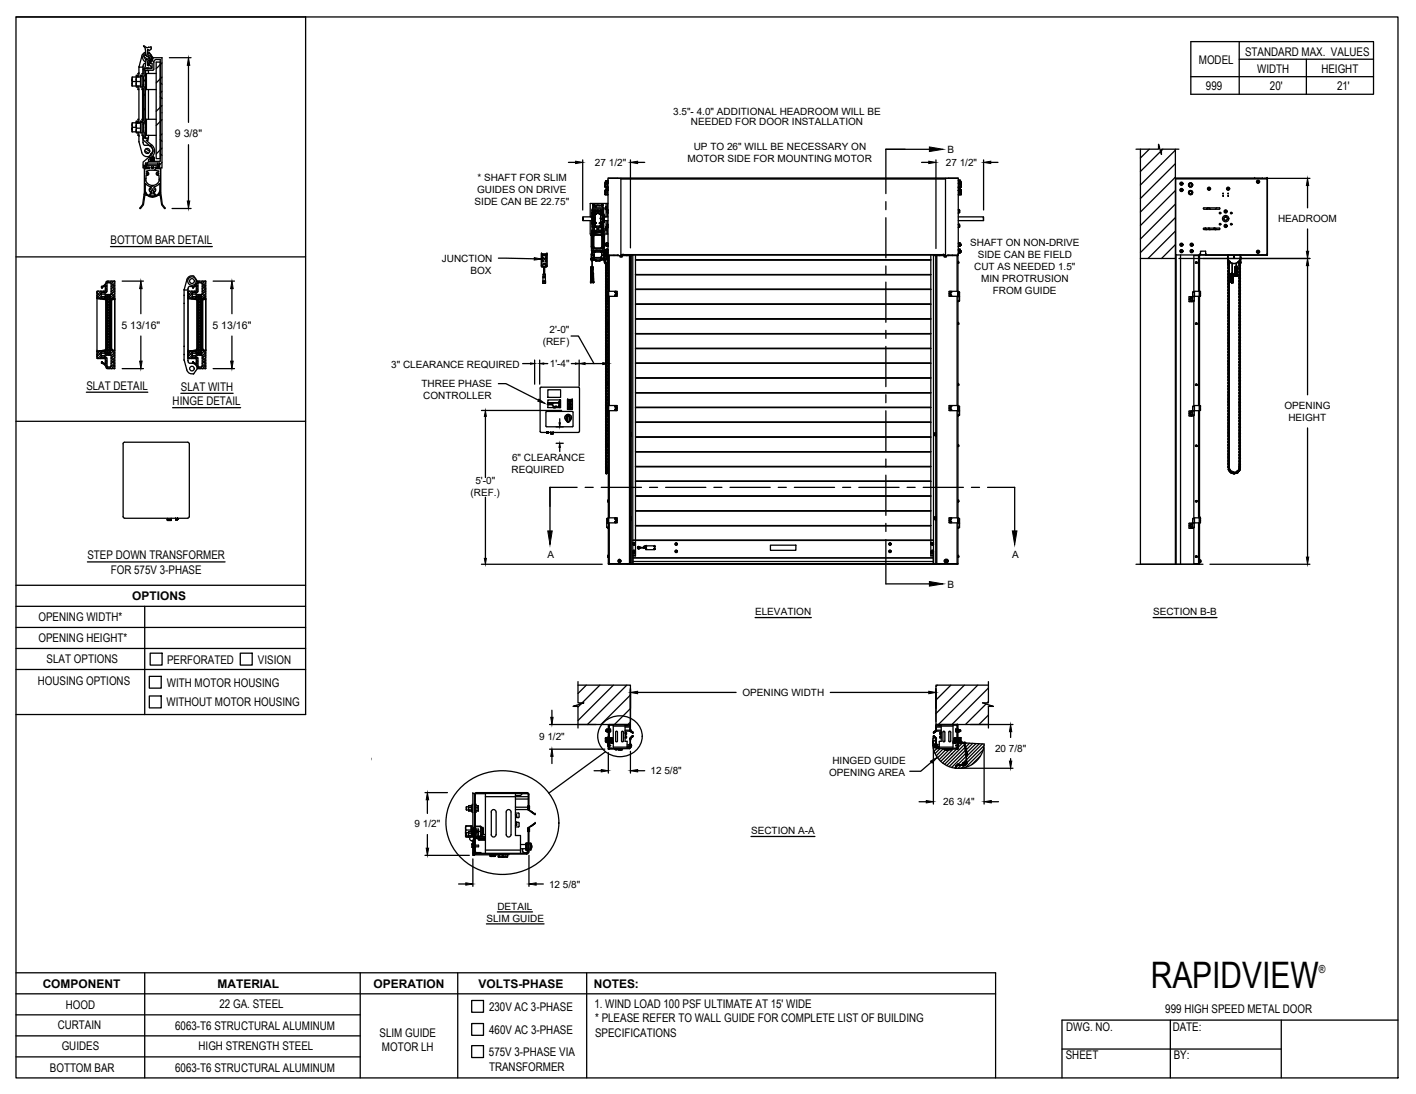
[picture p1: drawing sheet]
<svg xmlns="http://www.w3.org/2000/svg" width="279mm" height="216mm" viewBox="0 0 279 216" stroke-linecap="round" stroke-linejoin="round" font-family="sans-serif">
<defs><g id="words">
<text font-size="7.2" x="227.1" y="194.9">RAPIDVIEW</text>
<g font-size="2.4">
<text x="245.7" y="11.1">STANDARD MAX. VALUES</text>
<text x="236.6" y="12.7">MODEL</text>
<text x="238" y="17.8">999</text>
<text x="248.1" y="14.4">WIDTH</text>
<text x="250.6" y="17.8">20'</text>
<text x="260.7" y="14.4">HEIGHT</text>
<text x="263.8" y="17.8">21'</text>
<text x="21.8" y="48.2">BOTTOM BAR DETAIL</text>
<text x="17" y="76.9">SLAT DETAIL</text>
<text x="35.7" y="77.1">SLAT WITH</text>
<text x="34.1" y="80">HINGE DETAIL</text>
<text x="17.3" y="110.4">STEP DOWN TRANSFORMER</text>
<text x="21.9" y="113.2">FOR 575V 3-PHASE</text>
<text x="26.1" y="118.4">OPTIONS</text>
<text x="7.6" y="122.6">OPENING WIDTH*</text>
<text x="7.6" y="126.8">OPENING HEIGHT*</text>
<text x="9.2" y="130.9">SLAT OPTIONS</text>
<text x="33" y="131">PERFORATED</text>
<text x="50.9" y="131">VISION</text>
<text x="7.5" y="135.1">HOUSING OPTIONS</text>
<text x="32.9" y="135.5">WITH MOTOR HOUSING</text>
<text x="32.9" y="139.4">WITHOUT MOTOR HOUSING</text>
<text x="8.4" y="195">COMPONENT</text>
<text x="42.9" y="195">MATERIAL</text>
<text x="73.7" y="195">OPERATION</text>
<text x="94.4" y="195">VOLTS-PHASE</text>
<text x="117.2" y="195">NOTES:</text>
<text x="11.4" y="203.1">CURTAIN</text>
<text x="13" y="199.1">HOOD</text>
<text x="34.6" y="203.2">6063-T6 STRUCTURAL ALUMINUM</text>
<text x="43.3" y="198.9">22 GA. STEEL</text>
<text x="96.5" y="199.5">230V AC 3-PHASE</text>
<text x="117.3" y="198.9">1. WIND LOAD 100 PSF ULTIMATE AT 15' WIDE</text>
<text x="117.4" y="201.8">* PLEASE REFER TO WALL GUIDE FOR COMPLETE LIST OF BUILDING</text>
<text x="210.4" y="203.6">DWG. NO.</text>
<text x="229.9" y="199.8">999 HIGH SPEED METAL DOOR</text>
<text x="231.4" y="203.4">DATE:</text>
<text x="12.2" y="207.3">GUIDES</text>
<text x="39.2" y="207.2">HIGH STRENGTH STEEL</text>
<text x="74.9" y="204.6">SLIM GUIDE</text>
<text x="75.4" y="207.4">MOTOR LH</text>
<text x="96.5" y="208.4">575V 3-PHASE VIA</text>
<text x="96.5" y="204">460V AC 3-PHASE</text>
<text x="117.4" y="204.6">SPECIFICATIONS</text>
<text x="210.3" y="209.1">SHEET</text>
<text x="231.6" y="209">BY:</text>
<text x="9.8" y="211.5">BOTTOM BAR</text>
<text x="34.6" y="211.6">6063-T6 STRUCTURAL ALUMINUM</text>
<text x="96.5" y="211.3">TRANSFORMER</text>
</g>
<text font-size="2.2" x="260.2" y="192.1">®</text>
<g font-size="2.1">
<text x="34.5" y="27.1">9 3/8&quot;</text>
<text x="24" y="64.9">5 13/16&quot;</text>
<text x="41.9" y="64.9">5 13/16&quot;</text>
</g>
<g font-size="2">
<text x="132.8" y="22.7">3.5&quot;- 4.0&quot; ADDITIONAL HEADROOM WILL BE</text>
<text x="136.3" y="24.7">NEEDED FOR DOOR INSTALLATION</text>
<text x="136.9" y="29.6">UP TO 26&quot; WILL BE NECESSARY ON</text>
<text x="94.2" y="35.6">* SHAFT FOR SLIM</text>
<text x="117.4" y="32.7">27 1/2&quot;</text>
<text x="135.6" y="32">MOTOR SIDE FOR MOUNTING MOTOR</text>
<text x="186.6" y="32.7">27 1/2&quot;</text>
<text x="187" y="30.2">B</text>
<text x="93.6" y="40.4">SIDE CAN BE 22.75&quot;</text>
<text x="94.1" y="38">GUIDES ON DRIVE</text>
<text x="252.2" y="43.8">HEADROOM</text>
<text x="87.2" y="51.7">JUNCTION</text>
<text x="191.4" y="48.6">SHAFT ON NON-DRIVE</text>
<text x="192.2" y="53.3">CUT AS NEEDED 1.5&quot;</text>
<text x="192.9" y="50.9">SIDE CAN BE FIELD</text>
<text x="92.8" y="54">BOX</text>
<text x="193.6" y="55.7">MIN PROTRUSION</text>
<text x="195.9" y="58.1">FROM GUIDE</text>
<text x="108.4" y="65.6">2'-0&quot;</text>
<text x="107.1" y="68">(REF)</text>
<text x="77.2" y="72.6">3&quot; CLEARANCE REQUIRED</text>
<text x="83.2" y="76.4">THREE PHASE</text>
<text x="108.5" y="72.5">1'-4&quot;</text>
<text x="83.5" y="78.8">CONTROLLER</text>
<text x="253.4" y="80.7">OPENING</text>
<text x="254.2" y="83.1">HEIGHT</text>
<text x="93.8" y="95.5">5'-0&quot;</text>
<text x="100.9" y="93.3">REQUIRED</text>
<text x="101" y="91">6&quot; CLEARANCE</text>
<text x="92.8" y="97.9">(REF.)</text>
<text x="108" y="110.1">A</text>
<text x="199.7" y="110.1">A</text>
<text x="187" y="116">B</text>
<text x="149" y="121.5">ELEVATION</text>
<text x="227.5" y="121.5">SECTION B-B</text>
<text x="146.5" y="137.4">OPENING WIDTH</text>
<text x="106.4" y="146.1">9 1/2&quot;</text>
<text x="196.3" y="148.3">20 7/8&quot;</text>
<text x="66.1" y="151">5 13/16&quot;</text>
<text x="128.4" y="152.8">12 5/8&quot;</text>
<text x="163.6" y="153.1">OPENING AREA</text>
<text x="164.3" y="150.7">HINGED GUIDE</text>
<text x="186.1" y="158.9">26 3/4&quot;</text>
<text x="81.8" y="163.3">9 1/2&quot;</text>
<text x="148.2" y="164.7">SECTION A-A</text>
<text x="98.1" y="179.5">DETAIL</text>
<text x="108.3" y="175.2">12 5/8&quot;</text>
<text x="96" y="181.9">SLIM GUIDE</text>
</g>
</g></defs>
<!-- layer: SLIM E GUIDE MOTOR LH -->
<g fill="none" stroke="#000" stroke-width=".25">
<path d="M119.4 36.1h.1M119.4 36.9h.1M119.4 38.4h.1M119.4 38.4h.4M119.4 36.9h.4M119.4 37.6h.1M119.4 36.1v.8M119.4 37.6v.8M119.5 37.6h-.1M119.5 35.8v.2M119.5 35.8l.1 .2M119.5 35.8h.1"/>
<path d="M119.6 37.4h-.1v.2M119.6 35.9l.1 .1 .2-.1M119.6 36.1h.1M119.6 36h.3M119.6 37.5v.1M119.6 37.4h-.1M119.6 37.4h.1M119.7 35.7h.1v.1h-.1zM119.7 35.8l-.1 .1M119.7 35.7l-.1 .4M119.7 37.3l-.1 .2M119.7 35.7h.1"/>
<path d="M119.7 37.3h.1M119.7 37.3h-.1M119.7 37.3h-.1l.1 .1M119.7 37.1h.1M119.7 37.4l.1 .1M119.8 37.3v.2h.1l-.1-.1M119.8 37.5h.1M119.8 37.1l-.1 .3M119.8 37.1v.1M119.8 37.3h-.1l-.1 .2M119.8 37.1v.3M119.8 37.4h.1"/>
<path d="M119.8 37.3v.1M119.8 37.1h.1M119.8 38.4h.1M119.8 37.6h.1M119.8 36.9h.1M119.8 36.1h.1M119.8 37.9h-.3v.4h.3h-.3v-.4h.3M119.8 37.6h-.3v.3M119.8 36.4h-.3l-.1 .2 .1 .3h.3M119.8 36.1h-.3v.3M119.8 36h.1M119.8 37.4l-.2 .1"/>
<path d="M119.8 37.6v.8h-.4M119.8 36.1v.8h-.4v-.8M119.8 36l.1 .1M119.8 37.4l.1 .1M119.8 37.6h.2M119.8 38.4h.2M119.8 36.9h.2M119.9 35.9l-.1-.1v.2l-.2-.1M119.9 37.5l-.1 .1M119.9 36.1h.1M119.9 36.1h-.2M119.9 37.5h.1"/>
<path d="M119.9 35.9h.1M119.9 36.1h-.1M119.9 37.4l-.1 1M119.9 37.3h-.1l.1-.2h-.1v.2h.1M119.9 37l-.2 .1M119.9 37.1h-.1M119.9 36.9v.7M119.9 35.7l-.1 1.2h.2M120 35.6v.6M120 35.1v15.2M120 35.1l1.9 .1M120 35.2h69"/>
<path d="M121.9 35.2h65.3M122.5 35.2v15l64.1 .1v-15.1M122.5 35.3h64.1M189 35.1l-1.8 .1M189.1 35.1v15.2v-1M189.1 35.6v.6M189.1 37.6h.1M189.1 38.4h.1M189.1 37.3h.2l-.2-.2h.2v.2h-.2M189.1 37l.2 .1M189.1 37.1h.2M189.1 37.5h.1"/>
<path d="M189.1 35.9h.1M189.1 36.9v.7M189.1 36.1h.1M189.1 35.7h.1M189.2 36.1h.1M189.2 35.7h.1M189.2 35.9v-.1v.2l.2-.1M189.2 35.9v.1l.2-.1M189.2 36h.2M189.2 37.5h.1M189.2 37.5v.1M189.2 36.1h.2"/>
<path d="M189.2 38.4h.1M189.2 37.6h.1M189.2 35.7v1.2h-.1M189.2 37.4v1M189.2 37.9h.4v.4h-.4h.4v-.4h-.4M189.2 37.6h.4v.3M189.2 36.4l.5 .2-.1 .3h-.4M189.2 36.1h.4v.3v-.3zM189.2 35.7l.2 .1h-.2zM189.2 37.4l.2 .2M189.2 37.6v.8h.5M189.2 36.1v.8h.5v-.8"/>
<path d="M189.2 37.4v.1M189.3 37.1v.1M189.3 37.1h.1M189.3 37.4h.1M189.3 37.1v.3M189.3 37.5h.1M189.3 37.3v.1M189.4 35.8v.1M189.4 36h.1M189.4 37.3v.3v-.3l-.3 .2h.2v-.2M189.4 36v.1M189.4 37.4h.2v.2"/>
<path d="M189.4 35.7h.1M189.4 37.3h.1M189.4 36.1h.1M189.4 37.4h.2M189.4 35.7v.4M189.4 37.4h.1M189.4 35.8h.1M189.5 35.8v.2M189.5 35.8h.1M189.6 37.4v.2M189.6 37.6h.1M189.7 36.1h.1"/>
<path d="M189.6 37.6l.1 .8M189.7 38.4h.1M189.7 36.9h.1M189.7 38.4h-.5M189.7 36.9h-.6M189.7 37.6h.1M224.2 29.4h4.4v-.9l.6 2v-1.1h3.4M225 29.4v82h12.4M226.8 29.4l-1.8 1.8M229 29.9l-4 3.9M229.4 29.4l-.2 .3M231.9 35.2h.1"/>
<path d="M231.9 35.2h18.1M231.9 29.4v82M231.9 29.6l-6.9 6.9M231.9 32.3l-6.9 6.9M231.9 35l-6.9 6.8M231.9 37.6l-6.9 6.9M232 35.2h18zM232 35.2v15.1h4.7M232 35.2h.1M233.3 36.2h.1M233.3 37.5h.1M233.3 37.5v.1"/>
<path d="M233.3 37.5l-.2-.2-.2 .2 .2 .2 .2-.2M233.3 36.2l-.2-.2-.2 .2 .2 .3 .2-.2M234.5 36.6l.2 .2M234.5 38.2l.2 .2M234.6 37.7l-.1 .4M234.6 36.2l-.1 .3M234.7 36.8v.1M234.7 38.4h.1M235 37.6l-.3 .1M235 36.1h-.3M235.1 37.6l.2 .3M235.1 36.9h-.3"/>
<path d="M235.1 36.1l.2 .3M235.2 38.3l-.3 .1M235.3 37.9l-.1 .4M235.3 36.5l-.1 .3M247.6 35.2h.1M248.4 35.9h.1M248.5 35.9l-.2-.3-.3 .2 .2 .3 .2-.2M248.8 35.2h-16.8h18M249 35.2h.1M249.9 35.2l.1 .2M250 35.2v.1M250 35.2l.1 .1"/>
<path d="M250 35.2h.1M250.1 35.3h.1M250.1 35.3v15M106.8 50.1l.1 2.5M106.8 50.1h.1M106.8 52.5h.1M106.8 50.1h1.1M106.8 50.1v2.4M106.9 52.5l.2 .1zM106.9 52.7h.2M107 51.5h.1M107 51.6h.1"/>
<path d="M107 50.9h.1M107 51h.1M107 50.4h.1M107.1 51.6h.1M107.1 51.5h.1M107.1 50.9h.1M107.1 51h.1M107.1 50.4h.1M107.1 50.4h-.1h.1M107.1 55.5h.5M107.1 55.9h.1M107.1 55.5v.4h.5"/>
<path d="M107.1 55.9h.5M107.1 54.8h.5M107.1 52.5v.2M107.1 54.8v.7M107.1 54.6v.2M107.1 54.6h.5M107.2 54.2h.1M107.2 54.2h.4M107.2 52.7h.3M107.2 52.7h.1M107.3 52.7v1.5M107.3 52l-.2 .1"/>
<path d="M107.3 52h.2M107.4 52l.2 .1M107.5 52.7v1.5M107.5 52.7h.1M107.6 54.2v.4M107.6 54.2h-.4l-.1 .4M107.6 54.2h.1M107.6 54.6v.2M107.6 55.9h.1M107.6 55.5h.1M107.6 54.6h.1M107.6 54.8h.1"/>
<path d="M107.6 54.8v.7M107.6 52.7h.1M107.6 52.5v.2h-.5M107.6 52.2h.1M107.6 52.2h-.5v.3h-.3M107.6 52.7h.3M107.6 52.2v.3M107.6 55.5v.4M107.6 52.5h.3M107.6 52.5l.3 .1zM107.7 51.5h.1M107.7 51.6h.1"/>
<path d="M107.7 50.9h.1M107.7 51h.1M107.7 50.4h.1M107.8 51.6h.1M107.8 51.5h.1M107.8 51h.1M107.8 50.9h.1M107.8 50.4h.1M107.9 52.5h.1M107.9 50.1h.1M107.9 50.1v2.5M107.9 50.1v2.4"/>
<path d="M115 43.5v-.7v.7h1.8M115 42.8h1.8M116.5 43.5v2.7h.2M116.5 55.8h.1M116.6 55.8h.1M116.6 54.1h.1M116.6 54.1l-.1 1.7M116.6 54.1v1.7h.5M116.6 51.2h.1M116.6 54v.1M116.6 55.2h.2M116.6 55.3h.1"/>
<path d="M116.6 55.2v.1M116.6 55.2h.1M116.6 55.2l.2-.1zM116.6 55l.2 .1M116.6 55h.1M116.6 55.1h.1M116.6 54.9h.1M116.6 54.8h.2zM116.6 54.8h.1M116.6 54.7h.2zM116.6 54.7h.1M116.6 54.5l.2 .1z"/>
<path d="M116.6 54.6h.1M116.6 54.5h.1M116.6 54.4h.1M116.6 54.3h.1M116.7 54.3h.1M116.7 54.1h.1M116.6 55.1h.2M116.6 55.2h.3M116.6 55.3h.3M116.6 54.7h.2M116.7 54h.1M116.7 53.9h.1"/>
<path d="M116.7 53.8h.1M116.7 53.6h.1M116.7 53.4h.1M116.7 53.7h.1M116.7 51.1l-.1 .1M116.7 51.2l.1 .3M116.7 55.2h.1M116.7 54.9l.1 .1M116.7 54.9h.1M116.7 54.8h.1M116.7 54.7h.1M116.7 54.6l.1 .1"/>
<path d="M116.7 54.6h.1M116.7 54.6v.1M116.7 54.5h.1M116.7 54.4h.1M116.7 54.2v.1M116.7 54.2h.1M116.7 54v.1M116.7 54.3l-.1 .1M116.7 53.7v.1M116.7 53.5v.1M116.7 53.5h.1M116.7 53.3h.1"/>
<path d="M116.7 53.2h.1M116.7 51v.2M116.7 50.3h.1M116.7 50.3v.7M116.7 54.6h.2M116.7 53.2l-.1 1.2M116.7 54.8v.2M116.7 54.3h-.1M116.7 46.4h.3M116.7 51.2v.3M116.7 53.1h.1M116.7 52.9h.1"/>
<path d="M116.7 53h.1M116.7 52.8l-.1 1.7M116.7 54.8v.1M116.7 53.2v.1M116.7 52.8h.1M116.7 46.4h.1M116.7 46.4h.2M116.7 48.8h.1M116.7 52.8v1.1M116.7 50.2h.1M116.7 55.2l.1 .1M116.7 54.5h.3z"/>
<path d="M116.7 52.8v1.7M116.7 50.2v.8M116.7 49.4h2.5M116.7 49.4l2.5 .1M116.7 52.7v.1M116.7 55.1h.1M116.7 55.1v.1M116.7 54.8l.1 .1M116.8 55.3h.1M116.8 55.2l-.1 .1M116.8 55.2h.1M116.8 55.1l-.1 .1"/>
<path d="M116.8 55l-.1 .1M116.8 54.9l-.2 .1M116.8 54.9h.1M116.8 54.9h-.2M116.8 54.8h-.2M116.8 54.7h-.2M116.8 54.6l-.1 .1M116.8 54.6h.1M116.8 54.7h.1M116.8 54.5l-.2 .1M116.8 54.5h-.2M116.8 55.1h.1"/>
<path d="M116.8 55h.1M116.8 54.8h.1M116.8 54.6v.1M116.8 54.5h.1M116.8 52.8h.1M116.8 52.8l-.1 1.7M116.8 51.2v.3M116.8 49.7h.1M116.8 46.4h.1M116.8 45.8h.1M116.8 45.8h2.3M116.8 46.4h-.1h.1"/>
<path d="M116.8 45.6h.1M116.8 45.6v.2M116.8 45.8l-.1 .6M116.8 45.6h.4M116.8 52.7l-.1 .1M116.8 50.2l-.1 .1M116.8 44.2h.1M116.8 45.6v.1M116.8 54.7l.1 .1M116.8 55.5h.1zM116.8 55.5h.1M116.9 55.4h.1"/>
<path d="M116.8 55.4h.1M116.8 55.1v.1M116.9 55.1h.1M116.9 54.8h.1M116.8 54.6l.1 .1M116.8 54.5h.1zM116.8 52.7h.1M116.8 50.9v.6M116.8 50.2v.7M116.8 49.6h.1M116.8 49.5v.1M116.8 49.6v.7v-.6"/>
<path d="M116.8 50.3h.1M116.8 42.1v2.1M116.8 51.3h.1M116.8 42.7l-.3 .1M116.8 51.4h.1M116.8 50.9h.4M116.8 51.1h.1M116.8 42.1h.1M116.8 50.3l.4 .1M116.8 46.4v2.3h.2v-.2M116.9 55h.1M116.8 46.4h-.1h.2"/>
<path d="M116.8 45.6l.8 .1M116.8 54.5l.1 .1M116.8 55.2l.1 .1M116.8 45.7h.8M116.9 41.4h.1M116.9 41.4l2.1 .1M116.9 55.2h.1M116.9 55.3h.1M116.9 55h-.1M116.9 54.6h.1M116.9 54.5l-.1 .1M116.9 54.5h.1"/>
<path d="M116.9 52.7h.1M116.9 51.1v.1M116.9 45.7h.1M116.9 45.6h.1M116.9 41.4h2.2M116.9 45.6v.1M116.9 46.1h.1M116.9 51.2v.1M116.9 49.7h.1M116.9 55.5h.1M116.9 55.5h-.1M116.9 55.3l-.1 .1"/>
<path d="M116.9 55.1l-.1 .1 .1-.1M116.9 54.8h-.1M116.9 54.9h.1M116.9 54.8l-.1 .1M116.9 54.7v.1M116.9 54.7h.1M116.9 54.6l-.1 .1M116.9 54.5h-.1M116.9 55.3v.1M116.9 55.1l-.1 .1M116.9 54.8v.1M116.9 52.7v.1"/>
<path d="M116.9 52.7l-.2 .1M116.9 51v.2M116.9 51v.1M116.9 45.7h.7M116.9 44.7v.1M116.9 41.6h.1M116.9 49.7h.3M116.9 49.7v.7M116.9 51.2v1.5M116.9 54.7h-.1M116.9 48.8h.1M116.9 44.7h.1"/>
<path d="M116.9 43.9h.1M116.9 43.9v.3zM116.9 42.1v.3zM116.9 49.7h.2M116.9 51v.3zM116.9 51h.1M116.9 44.8h.1M116.9 44.3v.4M116.9 44.3v-.4v.8M116.9 44.8h-.1M116.9 41.6v2.3M116.9 41.6v.5"/>
<path d="M116.9 42.1h.1M116.9 42.1v.4M116.9 43.9h.3h-.3M116.9 42.5h.3h-.3M116.9 42h.1M116.9 42h.3l.1 .2M116.9 42.1h.4M116.9 42.1h.3M116.9 51.3v.2M116.9 54.9v.1M116.9 41.6h1M116.9 51.5l-.1-.3v1.5"/>
<path d="M116.9 41.1v.3M116.9 41.1h2.1M116.9 49h.1M116.9 52.8h-.1M116.9 52.8h.1M116.9 51.5h.1M116.9 43.2v.7M116.9 42.5v.7M116.9 44.8h.1v.8M116.9 43.1h.1M116.9 43.1h.5M116.9 43.8h.1"/>
<path d="M116.9 43.8h.3l.1 .2M116.9 44.3h.1M116.9 49h.2M116.9 44.8h.4M116.9 51.1h.2M116.9 51.2h.2M116.9 51.4h.3M116.9 41.5v.1M116.9 44.3v.5M116.9 49v.1M116.9 41.6h.5M116.9 44h.3"/>
<path d="M116.9 42.3h.3M116.9 42h.3M116.9 52.7l.1 .1M116.9 41h.1M116.9 40.5l.2 .1M116.9 40.5h.1M116.9 49.1h.1M116.9 49.1h.2M116.9 43.1v.1M116.9 42.5h.1M116.9 41.5h.1M116.9 42.5h.3"/>
<path d="M116.9 43.2h.5M117 40.4h.1M117 46.4h-.3v3M117 55.1h.1M117 55h.1M117 54.9v.1M117 54.9h.1M117 48.7v.1h-.3M117 49.1h.1M117 46.4h-.3v2.3h.1M117 43.2h.1M117 46.1h.1z"/>
<path d="M117 52.8h.1M117 52.8v1.7M117 40.4v.1M117 42.5v.6M117 43.2v.6M117 46.1h.1M117 46.4h.1M117 43.8h.2M117 54.8v.1M117 43.1h.4M117 54.8h.1M117 43.6h.1"/>
<path d="M117 43.4h.1M117 43.7h.1M117 43.3h.1M117 43.5h.1M117 52.8h-.1M117 40.6v.4M117 54.8v.3M117 44.9h.1M117 48.9l.1 .2M117 47.2v.7M117 47.9h.1M117 47.3h.1"/>
<path d="M117 47.9v.4M117 46.6v.5M117 46.6h.1M117 47.1h.1M117 53.2h.1M117 46.4l.1 2.6M117 47.3v.6M117 48.8h-.1v.2h.1M117 45.6h-.2M117 42.8h.1zM117 43.1h.1M117 42.9h.1"/>
<path d="M117 42.9l.1 .1M117 42.7h.1M117.1 43h.1M117 54.1h.1M117 49v.1M117 53.2v.1M117 44.8h.7M117 42.8h.1M117 54l.1 .1M117 54.5h.1M117 44.8h.1M117 46.1h-.1v.3h.1v-.3h.3"/>
<path d="M117 45.6h.1M117 42.7v.1M117 42.8v.1M117.1 43.7h.1M117.1 43.5h.1M117.1 43.6h.1M117.1 43.4h.1M117.1 43.3h.1M117 55h-.1M117 41.5v.1M117 54.8l-.1 .1M117 43.7h.2"/>
<path d="M117.1 46.4v2.7l1.8-.1v-2.6M117.1 46.4h.1M117.1 42.7h.1M117.1 43.1h.1M117.1 42.9h.1M117.1 42.8v.1M117.1 42.9h-.1M117.1 42.6h.1M117.1 42.7h-.1M117.1 54.1v1.7M117.1 54.1h.1M117.1 40.5h.1"/>
<path d="M117.1 40.5l-.1 .1M117.1 48.8l.1 .1M117.1 46.1h.2l-.1 .1M117.1 42.8h.1M117.1 46.1h.1M117.1 40.5v.1M117.1 46.5v2.3M117.1 54.1l.1 1.7M117.2 46.4h.1M117.1 49.1h.1M117.1 42.7v.1M117.1 55.8h.1"/>
<path d="M117.1 42.8v.3M117.1 40.4v.1M117.1 40.6h.1M117.1 42.6v.2M117.1 43v.1M117.1 40.6h.2M117.1 51h-.4v.2l.1-.1M117.1 49.7h.1M117.1 49.7h1.7M117.1 51l.1 .1M117.1 51.2h.1M117.1 51.3h.1"/>
<path d="M117.1 51.1h.1M117.1 48.9h.1M117.1 46.2l-.1 .2M117.2 49.7v.1M117.2 50.5h.1M117.2 45.7h.1M117.2 50.5v.4M117.2 50.9h.1M117.2 51h.1M117.2 51.1v.1M117.2 51.2h.1M117.2 48.9l.1 .1"/>
<path d="M117.2 46.2h1.6zM117.2 45.7h.2M117.2 45.6h.1M117.2 41.6h.1M117.2 43.5h.1M117.2 43.4h.1M117.2 43.3h.1M117.2 43.6h.1M117.2 43.7h.1M117.2 49.7l.2 .1M117.2 55.8h.1M117.2 51.2l-.1 .1"/>
<path d="M117.2 45.6v.1M117.2 49.1h.1M117.2 45.6h.6M117.2 48.8v.1M117.2 50.5v.8M117.2 44.2l-.3 .1 .3-.1M117.2 43.9v.3M117.2 42.1v.3M117.2 43.9h.1M117.2 42.1h.1M117.2 51.3h.1M117.2 42.4v.1"/>
<path d="M117.2 42.4h.1M117.2 44.2h.1M117.2 43.8h.1M117.2 42h.1M117.2 49.8h.1M117.2 50.4h.1M117.2 50.8v.1M117.2 50.9v.4M117.2 50.5v.3M117.2 45.6l.2 .1M117.2 42h-.3M117.2 42.5h-.2"/>
<path d="M117.2 42l.1 .1M117.2 41.5h-.4v4.1M117.2 43.8h-.2M117.2 49.8v.6M117.2 51.3v.1M117.2 49.8v1M117.2 50.5l-.1 .8M117.2 50.8h.1M117.2 51.4h.1M117.2 40.5h.1M117.2 40.5h1.1M117.2 49h.1"/>
<path d="M117.2 40.5v.1M117.2 41.5h.1M117.2 46.4l-.1 .1v2.3M117.2 50.8h1.4v.1h-1.4zM117.2 44.9h.1M117.2 44.8l.1 .8M117.3 51.3v.1M117.3 46.4h.1M117.3 51.3h.1M117.3 51.3h1.4M117.3 45.6h.1M117.3 49h.1"/>
<path d="M117.3 45.7h.1M117.3 46.3l-.1 .1M117.3 40.6h.1M117.3 51.4h.1M117.3 51.4h1.3M117.3 46.3v.1M117.3 46.4h1.3l.2 .1v2.3l-.2 .2h-1.3l-.1-.2v-2.3zM117.3 44.6l.1-.1 .1 .3h.9l.2-.3v.2M117.3 44.6v.2M117.3 44h.1M117.3 44.1h.1M117.3 42.3h.1"/>
<path d="M117.3 42.1v.1M117.3 43.9v.1M117.3 43.8v.1M117.3 42.1h.1M117.3 44.8h.1M117.3 44.6h.1M117.3 44.7h.1M117.3 42.5h.1M117.3 46.3h.1M117.3 44.3h.1M117.3 46.4h1.3M117.3 46.3h1.3"/>
<path d="M117.3 49h1.3M117.3 44.2l-.4 .1M117.3 42.5h-.1M117.3 42.2h.4h-.2M117.3 44.1l-.1 .2h-.3M117.3 42.2h.1M117.3 42.3l-.1 .2h-.3M117.3 44v.1M117.3 44.1v.1M117.3 42.3v.1M117.3 44.2v.1M117.3 42.4v.1"/>
<path d="M117.3 43.8h.1M117.3 42.4h.1M117.3 44.2h.1M117.3 44.3h-.4M117.3 49.8h.1M117.3 44h.2M117.3 42.2h.2M117.3 42.3h.2M117.3 43.9h.1M117.3 42.1v.3M117.3 45.6v.1M117.4 45.7h.1"/>
<path d="M117.4 43.1l-.5 .1M117.4 43.1h.1M117.4 43.2h.1M117.4 49.7l-.1 .1M117.4 44.8h.1M117.4 44.8v.1M117.4 49.8h.1M117.4 49.7h1.2M117.4 49.7v.1M117.4 44.5h.1M117.4 44.1h.1M117.4 42.3h.1"/>
<path d="M117.4 44.9h.4M117.4 41.6h.5M117.4 44.9h-.1v.7M117.4 44l-.1 .1h.2M117.4 42.2l-.1 .1M117.4 43.2h-.4M117.4 41.6h.1M117.4 44h.1M117.4 42.2h.1M117.4 44.5l-.1 .1M117.4 44.3h.1M117.4 44.1v.2"/>
<path d="M117.4 42.5h.1M117.4 42.3v.2M117.4 41.6h-.5v.4M117.4 41.6v.5h-.1M117.4 42.5v.6M117.4 43.2v.6h-.1M117.4 44.3v.2M117.4 44h.2M117.4 42.3h.2M117.4 44.3l.1 .3h.9M117.4 43.9h.1M117.4 43.1v.1"/>
<path d="M117.4 42.1h.1M117.4 42.1v.1M117.4 43.8v.2M117.5 44h.1M117.4 42.3v.8M117.4 43.2v.8M117.5 43.1h-.1M117.5 45.6v.1M117.5 45.6h.1M117.5 44h.2l-.2 .1M117.5 42.2h.2l-.2 .1M117.5 44h.2"/>
<path d="M117.5 44.5h-.1M117.5 49.1h.6M117.5 40.7l.1 .1M117.5 51.4h.1M117.5 46.2h.5M117.5 40.9h.1M117.5 40.7h.1M117.5 40.7l.2 .1-.2 .1M117.5 40.7l.1 .1-.1 .1M117.5 46.2h.1M117.5 41.6h.1M117.6 45.7h.1"/>
<path d="M117.6 41.6h.3M117.6 41.6h-.2v.5M117.6 51.4h.1M117.6 51.4h.8M117.6 51.4v.1M117.6 51.5h.1M117.6 51.5h.7M117.6 51.5h.8M117.6 45.6v.1M117.6 40.8l-.1 .1M117.6 45.6h.1M117.6 45.6h.7z"/>
<path d="M117.6 44.1h-.1M117.6 42.3h-.1M117.6 44.1h.1M117.6 42.3h.1M117.7 44.1h.1M117.7 42.3h.1M117.7 40.6h.1M117.7 40.5v.1M117.7 44.8l.1 .1M117.8 44.9v.7M117.8 41.8l.1 .2M117.8 40.5h.3"/>
<path d="M117.9 41.6h.1M117.9 41.8v.2M117.9 41.6v.2M117.9 42h.1M117.9 42.1l.1 .1v-.1M117.9 42.1h.1M117.9 42v.1M118 45.3h.1M117.9 41.7h.1M117.9 45.3h.1M117.9 41.9h.1M117.9 45.2h.1"/>
<path d="M118 42h.1M118 42.1h.1M118 42l.1 .1M118 42v.1M118.1 41.8l-.1 .2M118.1 41.6h.1M118.1 41.8h.1M118.1 41.6v.2M118.2 45.6h.6M118.2 44.9v.7M118.2 44.8v.1M118.2 49.1h.3"/>
<path d="M118.3 44h.1M118.3 42.3h.2M118.3 44.1h.2M118.3 42.2h.2M118.3 40.6h.1M118.3 44h.2M118.3 45.6h.3h-.1M118.3 51.5h.1M118.3 45.6l.8 .1M118.3 45.6h.1M118.3 45.7h.1M118.3 45.6l.2 .1"/>
<path d="M118.3 45.7h.8M118.4 45.7h.1M118.4 42.2h.1M118.4 42.2h.2M118.4 41.6h.1v.4M118.4 51.4v.1M118.4 51.4h.1M118.4 41.6h.1M118.4 41.6h-.3M118.4 42h.2M118.4 44.6h.1M118.5 44h-.2l.2 .1"/>
<path d="M118.5 44h-.2M118.5 43.1h.1M118.5 42.3h.1M118.5 44.1h.1M118.5 45.7h.1M118.5 42h.1M118.5 43.2h.1M118.5 44h.1M118.5 44.9h.2v.7M118.5 41.6h.1M118.5 42l-.1 .2h-.1l.2 .1M118.5 42.4h.1"/>
<path d="M118.5 42.5v1.3M118.5 44.5h.1M118.5 44.5l-.1 .1M118.5 43.1h.5M118.5 44.3h.1M118.5 42.3v.2M118.5 43.8h.1M118.5 43.8v.2M118.5 44.1v.4M118.5 43.2h.5M118.5 42.2l.2 .3h.3M118.5 44l.1 .1"/>
<path d="M118.5 42.2h.1M118.5 41.6h.5v.4h-.4M118.5 41.6v.4M118.5 43.2l.1 .6M118.5 41.6h.5M118.6 49.7v.1M118.6 45.7h.1M118.6 44.8l-.4 .1M118.6 43.2h.4M118.6 49.7l.2 .1M118.6 45.6h.1M118.6 45.7h.2"/>
<path d="M118.6 45.6h.2M118.6 44.5h.1M118.6 45.6v.1M118.6 49.8h.1M118.6 44.1h.1M118.6 44h-.1M118.6 42h.1M118.6 44.5l.1 .2M118.6 42.3v.2M118.6 44.1v.1M118.6 42.3h.1M118.6 44h.1"/>
<path d="M118.6 43.9v.1M118.6 50.9h.1M118.7 50.9h.1M118.6 51.2h.5M118.6 51.2h.1M118.6 42.3v.1M118.6 44.2l.1 .1M118.6 42.4v.1M118.6 42.4h.1M118.6 43.9h.1M118.6 44.2h.1M118.6 44.1h-.1"/>
<path d="M118.6 42.5l-.1 .6M118.6 46.3l.1 .1M118.6 42.5h.1M118.6 51.4h.1M118.6 50.8h.1M118.6 50.8v.1M118.6 51.2l.1 .1M118.6 46.4h.1M118.6 49h.1M118.6 44.7l.3 .1h-.7M118.6 42.2h.1M118.6 44.1l.1 .2h.3"/>
<path d="M118.6 42.2v.1M118.6 42h.4M118.6 43.8v.1M118.6 42.1h.1M118.6 44.7l.1 .1M118.6 43.8h.1M118.6 51.2h.6M118.6 42.1v.1M118.6 44v.1M118.6 46.3v.1M118.7 49.8h.1M118.7 51l-.2 .1 .2 .2"/>
<path d="M118.7 51.3l-.1 .1M118.7 51h.1M118.7 46.1h.4h-.2M118.7 45.7h.1M118.7 45.6h.1M118.7 44.8h.1M118.7 44.9h.1M118.7 51l-.1 .2M118.7 40.6h.1M118.7 45.6v.1M118.7 50.9h.4M118.7 48.9l-1.4 .1"/>
<path d="M118.7 46.4l.1 .1M118.7 51.3v.1M118.7 51.3h.1M118.7 49h.1M118.7 46.4h.1M118.7 43.9v.3zM118.7 44.3h.1M118.7 41.6h.1M118.7 42.4h.1M118.7 44.2h.1M118.7 44.9v.7M118.7 40.5h-.4l.4 .1"/>
<path d="M118.7 44.8v.1M118.7 44.9h.2M118.7 44.5h-.1M118.7 44.3h.3M118.7 50.4l-.1 .4M118.7 50.4h.1M118.7 41.5h.4v4.2M118.7 49.8v.6M118.7 44.4l-.1 .1M118.7 43.8h-.1M118.7 42h.1M118.7 42l-.1 .1"/>
<path d="M118.7 42.5h.3M118.7 43.8h.3M118.8 45.7h.1M118.8 42.5h.2zM118.8 43.9h.2zM118.8 42.4l-.1-.3 .1 .3M118.8 43.9h-.1M118.8 44.8h.1M118.8 44.2h.1M118.8 42.4h.1M118.8 42.4v.1M118.8 44.2l.2 .1"/>
<path d="M118.8 45.6v.1M118.8 45.6h.3M118.8 44h.2M118.8 42.3h.2M118.8 46.5h.1M118.8 46.2l.1 .2M118.8 49.7l-.1 .1M118.8 49.7h.2M118.8 49.7h.1M118.8 46.4v.1M118.8 48.9l-.1 .1M118.8 46.3l-1.7 .1"/>
<path d="M118.8 46.3h.1M118.8 41.6h.1M118.8 49.8h.1M118.8 49.7v.1M118.8 44.4h.2M118.8 44.4l-.2 .1M118.8 44.4h.1M118.8 48.8l-.1 .1M118.8 48.8h.1M118.8 48.8v.1M118.8 46.5v2.4M118.8 40.6h.1"/>
<path d="M118.8 40.4h.1M118.8 40.4h.2M118.8 40.4v.1M118.9 46.1h.1M118.9 46.1h-.2v.1M118.9 46.5v2.3M118.9 49.1h.1M118.9 40.5l-.2 .1M118.9 40.5h.1M118.9 49h.1M118.9 46.4v2.6M118.9 40.5l.1 .1h-2"/>
<path d="M118.9 44.9v.7zM118.9 44.8h.1M118.9 41.6h.1M118.9 48.9l-.1 .2h-1.6M118.9 46.4h.1M118.9 48.8h.2v.2h-.2h.1M118.9 48.8h.2M118.9 45.6h.2M118.9 41.6h-.8h.3M118.9 41.5v.1M118.9 49v.1M118.9 46.4h.4"/>
<path d="M118.9 40.6l.1 .4M119 40.4h.1M119 48.8h.3M119 46.4h.2h-.2M119 46.4h.3v2.4M119 46.1h.1M119 40.4v.1M119 46.1v.3M119 49.1h.1M119 43.2h-.4M119 43.2h.1M119 42.5h.1"/>
<path d="M119 43.8h-.3l-.1 .2M119 43.8h.1M119 42.5v.6h-.5M119 46.4h.1M119 43.1v.8M119 41.5h.1M119 44.4h.1M119 49v.1M119 44.4v.3M119 41.6h.1M119 43.2v.6M119 42.5v.7"/>
<path d="M119 44.8h.1M119 43.1h.1M119 42h.1M119 45.7h.1M119 44.3h.1M119 44.3v.1M119 49h.1M119 41.5v.1M119 43.1v.1M119 42.1v.3zM119 43.9v.3zM119 41.1l.1 .3"/>
<path d="M119 41.1h.1M119 41.6v2.9M119 44.7h.1M119 44.5h.1M119 42h-.3l-.1 .2M119 44.7v.1M119 44.4v.1M119 44.8l-.1 .1M119 49.7h.1M119 49.7v.7l.2-.1M119 41.6v.4M119 42v.5"/>
<path d="M119 43.9v.5M119 42.1h-.3M119.1 41.4l-.1 .1M119.1 50.4l-.4 .1M119.1 46.4h.2M119.1 46.1v.3h-.2M119.1 46.4h.2h-.2M119.1 45.7h.1M119.1 51.2h.1M119.1 51h.1M119.1 51v.1M119.1 46.4v2.3h-.2l.1 .1"/>
<path d="M119.1 45.6v.1M119.1 45.6h.1M119.1 51.1h.1M119.1 44.5h.1M119.1 44.8h.1M119.1 49.7h.1M119.1 49.7h-.1M119.1 51v.2M119.1 42.4h.1M119.1 51h-.4M119.1 45.8h.1M119.1 51.1l.1 .2h-.5"/>
<path d="M119.1 43.9v.1M119.1 49.5v.7M119.1 50.2l.1 .1M119.1 50.2h.1M119.1 46.4h.1M119.1 46.4h.2h-.1M119.1 43.9v-1.5v1.6M119.1 45.6v.2M119.1 45.8l.2 .6M119.1 42.6h.1M119.1 43.8h.1M119.2 50.3l-.1 .7"/>
<path d="M119.2 50.3l-.5 .2M119.2 50.3v.1M119.2 50.3h.1M119.2 50.4h.1M119.2 43.8h.1M119.2 50.3v1M119.2 42.6h.1M119.2 42.6v1.2M119.2 43.7v.1M119.2 49.4h.1M119.2 49.5h.1M119.2 46.4v2.3h-.1"/>
<path d="M119.2 43.7h.1M119.2 42.6v1.1M119.2 42.7l.3 .1M119.2 43.5h.8M119.2 42.8h.8M119.2 46.2h.8M119.2 50.1h.1M119.2 51.3v.2M119.2 51.2h.1M119.2 50.4v.8M119.2 50.1v.3M119.2 51.2l.1 .1"/>
<path d="M119.2 51.5h.1M119.3 51.8h.1M119.3 48.8l-.1 .7M119.3 46.4h.1M119.3 50h.1M119.3 50v1.8M119.3 50l.1 .2M119.3 50l.1 .1M119.3 50v.2M119.4 50.1h.1M119.4 50.1l.4 1M119.4 50.1v.1"/>
<path d="M119.4 50.1h-.1M119.4 50.2l.4 .9M119.4 50.2l-.1 1.6M119.4 45.3h.1M119.4 41.3h.1M119.4 52h.1M119.4 50.2h.1M119.4 49.6h.1M119.4 49.6v.6M119.4 51.8v.2M119.4 45h.1M119.4 41h.1"/>
<path d="M119.4 41v.3M119.4 45v.3M119.4 45v.1M119.4 49.9v.2M119.4 51.5h.1M119.4 51.9h.1M119.4 51.9h.5M119.4 51.5l.3-.6-.3 .7M119.4 51.5v.5M119.5 49.6v.7M119.5 48.4v.1M119.5 55l.2-.1 .1 .1"/>
<path d="M119.5 55.2l.2 .2 .1-.2M119.5 56.3l.2-.2 .1 .2M119.5 56.5l.2 .1 .1-.1M119.5 55.8l.1 .2M119.5 57.7l.1 .1M119.5 57.1l.1 .1M119.5 58.9l.1 .1M119.5 58.3l.1 .1M119.5 59.5l.2 .2 .1-.2M119.5 52.2l.1 .1M119.5 52.8l.1 .1M119.5 53.4l.1 .1"/>
<path d="M119.5 54l.1 .1M119.5 54.6l.2 .2 .1-.2M119.5 51.9l-.1 .1zM119.5 49.7h.1M119.5 49.6h.1M119.5 49.6l.1 .9M119.5 49.8h.1M119.5 48.2v.3M119.5 49.4v.2M119.5 48.2h.1M119.5 48.4h.1M119.5 50.1h.1"/>
<path d="M119.5 52h.1M119.5 49.8l.1 .1M119.5 50.1l.1 .4M119.5 45.4h.1M119.5 45h.1M119.5 41h.1M119.5 41.3h.1M119.5 56.3h.1M119.5 57.4l.1 .3M119.5 57.5h.1M119.5 58.6l.1 .3M119.5 58.7h.1"/>
<path d="M119.5 58l.1 .3M119.5 58.1h.1M119.5 59.9l.1 .3M119.5 59.9h.1M119.5 59.2l.1 .3M119.5 59.3h.1M119.5 53h.1M119.5 52.4h.1M119.5 50.4h.1M119.5 50.1l.1 .2M119.5 52l.1 .2M119.5 52.6h.1"/>
<path d="M119.5 49.8v.2M119.5 45v.4M119.5 45h.2M119.5 41.1h.1M119.5 41v.3M119.5 58.6h.1M119.5 53.7h.1M119.5 54.4h.1M119.5 54.9h.1M119.5 55.6h.1M119.5 56.2h.1M119.5 56.8h.1"/>
<path d="M119.5 57.4h.1M119.5 58h.1M119.5 59.2h.1M119.5 56.8l.1 .3M119.5 55h.1M119.5 54.9l.1 .3M119.5 53.7l.1 .3M119.5 53.8h.1M119.5 53l.1 .4M119.5 52.4l.1 .4M119.5 54.4l.1 .2M119.5 55.6l.1 .3"/>
<path d="M119.5 56.2l.1 .3M119.5 56.9h.1M119.5 53.2h.1M119.5 51.9h.1M119.5 45h.2v.2h-.2zM119.5 45.2v.1M119.5 41.1h.2v.2h-.2zM119.5 41.3h.2M119.5 49.6v.2M119.6 55.2v.1M119.6 56.5h.1M119.6 55.8v.1"/>
<path d="M119.6 57.1h.1M119.6 58.3h.1M119.6 59.5v.1M119.6 53.2v.1M119.6 52.6v.1M119.6 52.2h.1M119.6 52.8h.1M119.6 53.9v.1M119.6 54.5v.1M119.6 53.2v.2M119.6 54h.1M119.6 54.6v.1"/>
<path d="M119.6 50h.1M119.6 50.6h.1M119.6 52.9l-.1 .1M119.6 52.3l-.1 .1M119.6 58.5l-.1 .1M119.6 55.5l-.1 .1M119.6 56.7l-.1 .2M119.6 58.6l-.1 .1M119.6 58l-.1 .1M119.6 59.8l-.1 .1M119.6 59.2l-.1 .1M119.6 52.4l-.1 .2"/>
<path d="M119.6 53.6l-.1 .1M119.6 54.2l-.1 .1M119.6 54.8l-.1 .1M119.6 55.4l-.1 .2M119.6 56l-.1 .2M119.6 56.6l-.1 .2M119.6 57.3l-.1 .1M119.6 57.9l-.1 .1M119.6 53l-.1 .2M119.6 59.1l-.1 .1M119.6 59.7l-.1 .1M119.6 53.7l-.1 .1"/>
<path d="M119.6 54.3l-.1 .1M119.6 55h.1M119.6 56.2v.1M119.6 55.6h.1M119.6 57.4v.1M119.6 56.8v.1M119.6 58.7h.1M119.6 58.1h.1M119.6 59.9h.1M119.6 55.8h.1M119.6 57h.1M119.6 52.5v.1"/>
<path d="M119.6 53.8h.1M119.6 57.7h.1M119.6 52.6h.1M119.6 53.9h.1M119.6 54.6h.1M119.6 59.5h.1M119.6 57.5h.1M119.6 56.9h.1M119.6 55.2h.1M119.6 54.4h.1M119.6 53.2h.1M119.6 52h.1"/>
<path d="M119.6 49.8h.1M119.6 50.4h.1M119.6 50.3v.1M119.6 50l-.1 .1M119.6 50.1h.1M119.6 54v.1M119.6 53.3v.5M119.6 52.6v.3M119.6 52.9v.3M119.6 49.8v.2M119.6 49.9h.1M119.6 50.3h.1"/>
<path d="M119.6 58h.1M119.6 57.8h.1M119.6 59.8h.1M119.6 59.2h.1M119.6 59h.1M119.6 58.6h.1M119.6 58.4h.1M119.6 56.8h.1M119.6 55.5h.1M119.6 54.3h.1M119.6 54.1h.1M119.6 52.3h.1"/>
<path d="M119.6 52.1h.1M119.6 40.2v.8M119.6 41.3v1.5M119.6 43.5v1.5M119.6 45.4v.8M119.6 49.5l-.1 .5M119.6 50.1v.5M119.6 52v.2M119.6 52.4v.1M119.6 52.6v.2M119.6 53v.1M119.6 53.8v.2"/>
<path d="M119.6 54.1v10.6M119.6 57.2h.1M119.6 55.9h.1M119.6 49.6h-.1M119.6 53.3h.1M119.6 56.8l.1 .1M119.6 49.5h.1M119.6 48.4l.1 .1 .2-.1M119.6 48.5h.1M119.6 48.5h.3M119.6 49.4l-.1 .1M119.6 57.4l-.1 .1"/>
<path d="M119.6 56.4h.1M119.6 59.8v.2M119.6 59.2v.2M119.6 53.4h.1M119.6 52.7l.1 .1M119.6 50.2v.1M119.6 50v.2M119.6 49.9h.3M119.6 49.4h.1M119.6 49.6h.1M119.6 57.4l.1 .3M119.6 55.1l.1 .1"/>
<path d="M119.6 59.4l.1 .1M119.6 58.2l.1 .1M119.6 57.4h.1M119.6 53.9l.1 .1M119.6 51.9v.2M119.6 48.1h.1M119.6 49.5l.1 .4M119.6 48.1h.3M119.6 49.4h.2M119.6 48.1l.1 .4M119.6 54.3v.2M119.6 54.9v.2"/>
<path d="M119.6 55.5v.2M119.6 56.4v.2M119.6 58v.1M119.6 58.6v.1M119.6 58.8v.1M119.6 49.4h.4M119.6 58.9h.1M119.6 56.4l.1 .1M119.6 52.1l.1 .1M119.7 58.8l-.1 .1M119.7 58.9l-.1 .1M119.7 59.3h-.2"/>
<path d="M119.7 55.2h-.1M119.7 56.4h-.1M119.7 57.6h-.1M119.7 58.2l-.1 .1M119.7 59.4l-.1 .1M119.7 53.4h-.1M119.7 50.7l-.1 .1M119.7 48.1h.1v.2h-.1zM119.7 48.3l-.1 .1M119.7 48.1h-.1M119.7 48.1h.1M119.7 50.9h.1"/>
<path d="M119.7 49.5h.1v.2h-.1zM119.7 49.7v.1h.1v-.1v.2h-.1zM119.7 49.5h-.1M119.7 49.4h.1M119.7 49.9h-.1M119.7 49.8l-.1 .1M119.7 52.1l-.1 .5M119.7 58.1h.1M119.7 59.3h.1M119.7 53v.4M119.7 52.4l.1 .4M119.7 50.7h.1"/>
<path d="M119.7 52h.1M119.7 52.5v.1M119.7 53.1v.1M119.7 53.8h.1M119.7 54.4h.1M119.7 59.2l.1 .2h.2M119.7 58.5l.1 .1M119.7 55.5l.1 .4M119.7 57.3l.1 .2-.1 2M119.7 56.7l.1 .2M119.7 58.6l.1 .1M119.7 58l.1 .1"/>
<path d="M119.7 59.8l.1 .1-.1 .3M119.7 53.6l.1 .1M119.7 54.2l.1 .1M119.7 54.8l.1 .4M119.7 55.4l.1 .2M119.7 56l.1 .2M119.7 56.6l.1 .2M119.7 57.3l.1 .1M119.7 57.9l.1 .1M119.7 59.1l.1 .1M119.7 59.7l.1 .1M119.7 53.7l.1 .3"/>
<path d="M119.7 54.3l.1 .3M119.7 52.9l.1 .1M119.7 52.3l.1 .1M119.7 50.7h-.1M119.7 50.1h-.1M119.7 58.9v.3M119.7 58.8v.1M119.7 55.2v.1M119.7 56.5h.1M119.7 55.8v.1M119.7 57.7h.1M119.7 57.1h.1"/>
<path d="M119.7 58.3h.1M119.7 59.5v.1M119.7 53.2l-.1 .1M119.7 52.6l-.1 .1M119.7 52.2h.1M119.7 59.4l-.1 .2M119.7 55.1l-.1 .2M119.7 52.8h.1M119.7 53.9v.1M119.7 54.5l-.1 .1M119.7 57.6h.1M119.7 58.2v.1"/>
<path d="M119.7 53.4h.1M119.7 54h.1M119.7 54.6l-.1 .1M119.7 57.6v.4M119.7 52.6v.2M119.7 50l.1 .1M119.7 50.1h.1M119.7 53.3v.1M119.7 59.5v.3M119.7 58.2v.4M119.7 57.1v.1M119.7 57.5h.1"/>
<path d="M119.7 55.9h.1M119.7 55.2l-.1 .4M119.7 54.7h.1M119.7 54.6v.4M119.7 54v.4M119.7 52.8v.3M119.7 52.2v.4M119.7 50.3h.1M119.7 50.3v.1M119.7 50l-.1 .2v-.2M119.7 49.5h.1M119.7 52v.2"/>
<path d="M119.7 57.7l-.1 .1v-.1M119.7 52.6h.1M119.7 53.3h.1M119.7 54.6h.1M119.7 55.8h.1M119.7 56.4h.1M119.7 57h.1M119.7 58.2h.1M119.7 58.8h.1M119.7 59.5h.1M119.7 58.3l-.1 .1M119.7 57.1l-.1 .1"/>
<path d="M119.7 55.8l-.1 .1M119.7 54l-.1 .1M119.7 52.2l-.1 .1M119.7 50.3l-.1 .1M119.7 58h.1M119.7 59.8h.1M119.7 59.2h.1M119.7 58.6h.1M119.7 57.4h.1M119.7 56.8h.1M119.7 52.1h.1M119.7 50.2v.1"/>
<path d="M119.7 49.9v.1M119.7 50.4v.4M119.7 53.4v.4M119.7 55.9v.4M119.7 56.4v.5M119.7 57v.1M119.7 57.2v.3M119.7 58v.1M119.7 58.6v.1M119.7 59.2v.1M119.7 59.8v.1M119.7 50h.1"/>
<path d="M119.7 57.4v.1M119.7 50.6h.1M119.7 50.1v.3M119.7 58.7h.1M119.7 58.9h.1M119.7 52.4h.1M119.7 50.3l.1 .1M119.7 50.2h.1M119.7 50.7v.1M119.7 52.4v.1M119.7 50.5h.1M119.7 45.2v.2l-.2-.1"/>
<path d="M119.7 41v.1M119.7 41l-.2 .1M119.7 58.5h.3M119.7 50.4l.1 .3M119.7 59.4h.3M119.7 45.4h.1M119.7 49.9h.1M119.7 50.6l.1 .1M119.7 51.9l.1 .1M119.7 45h.1M119.7 41h.1M119.7 41.3h.1"/>
<path d="M119.7 44.8h.1M119.7 44.4h.2zM119.7 44.5h.2M119.7 44.6l.2 .1zM119.7 44.8h.2M119.7 41.6h.2M119.7 41.9h.1M119.7 41.9l.2 .1M119.7 44.4h.1M119.7 44.4v.4M119.7 41.6h.1M119.7 45v.4"/>
<path d="M119.7 41.9l.1 .1M119.8 55.8l-.1 .2M119.8 57.7l-.1 .1M119.8 57.1l-.1 .1M119.8 58.9l-.1 .1M119.8 58.3l-.1 .1M119.8 52.2l-.1 .1M119.8 52.8l-.1 .1M119.8 53.4l-.1 .1M119.8 54l-.1 .1M119.8 49.9h-.1M119.8 50.4l-.1 .1"/>
<path d="M119.8 49.9v.1M119.8 44.5l-.1 .1M119.8 41.6v.2h.1M119.8 41.5h.1M119.8 50.7h.1M119.8 41.5l-.1 .4M119.8 52h.1M119.8 50h-.1M119.8 57.4l-.1 .3M119.8 56.9h.1M119.8 56.9v.2M119.8 58.7h.1"/>
<path d="M119.8 58.6l-.1 .3M119.8 58.1h.1M119.8 53h.1M119.8 53l-.1 .1M119.8 52.4h.1M119.8 50.1h.1M119.8 49.9v1M119.8 52l-.1 .2M119.8 53l-.1 .4M119.8 51.9v.1M119.8 50.7v.1M119.8 50.1v.1"/>
<path d="M119.8 53.7h.1M119.8 54.4h.1M119.8 55.6h.1M119.8 56.2h.1M119.8 56.8h.1M119.8 58h.1M119.8 59.2h.1M119.8 59.9h.1M119.8 55v.2M119.8 56.3v.2M119.8 50.1v.2M119.8 50.7v.2"/>
<path d="M119.8 52.4v.4M119.8 53.7v.3M119.8 54.4v.2M119.8 55.6v.3M119.8 56.2v.3M119.8 56.8v.3M119.8 58v.3M119.8 59.2v.3M119.8 59.9v.3M119.8 40.9v.5M119.8 45h.1M119.8 51.2h.1"/>
<path d="M119.8 51.2l.1 .3M119.8 51.1l.1 .4zM119.8 49.9v1.2M119.8 57.7v.8h1.9M119.8 48.1h.1M119.8 48.5h.1M119.8 49.9v1.3zM119.8 51.1h.1M119.8 50.9v.2M119.8 50.6v.1M119.8 50.9h.1M119.8 49.8l.1 .1"/>
<path d="M119.8 49.4l.1 .1M119.8 49.4l-.2 .1M119.8 49.5h.1M119.8 40.2v1.3v-.7M119.8 42v.8M119.8 43.5v.9M119.8 44.8v1.4M119.8 44.9v.6M119.9 48.5h-.2M119.9 48.1h-.3M119.9 51.9h.1M119.9 49.5h.1"/>
<path d="M119.9 49.9h.1M119.9 49.4h.1M119.9 51.5l-.2-.6 .2 .7M119.9 48.1h.1M119.9 49.9h-.2M119.9 49.7h.1M119.9 48.4h.1M119.9 48.1v.4M119.9 49.3v.6M119.9 51.5v.4M119.9 49.8h.1M119.9 51.5h.1"/>
<path d="M119.9 51.5v.1M119.9 51.5v.2M119.9 59.5h.1M119.9 51.8v.1M119.9 51.7h.1M119.9 41.5l-.2 .1M119.9 51.7v.2M120 57.6l-.3 .1h.3M120 41.4v.7M120 44.3v.6M120 48v.6M120 49.3v.7"/>
<path d="M120 40.2h-3.5v2.6M120 59.4h.1M120 51.7v.1M120 59.5h.1M120 51.7h.1M120 50.3h2v.1M120 58.5v21.5M120.1 50.3v.1M120.1 57.5v1M120.2 50.4v7.1M120.2 58.5v21.5M121.1 50.3v.1"/>
<path d="M121.7 57.5h.1M121.7 57.5h-1.7v1M121.8 57.6l-.1 .9M121.9 50.3v.1M122.3 50.6h.5l-.4 .1zM122.5 50.3h64.1M122.9 50.3v.1M122.9 50.3h.1M123 50.4h.1M123.6 50.3v.1M123.7 50.3v.1M123.9 50.3v.1"/>
<path d="M124.1 50.3v.1M124.2 50.4v60.8M124.4 50.4v61M124.4 50.4v35.1M124.5 50.4v35.1h-.1M124.9 50.4h-4.9v7.1M124.9 50.3v57M125.4 50.3v59.4h-.5M125.4 51.3h58.3M125.4 54.2h58.3M125.4 57.1h58.3M183.7 50.3v59.4h.5"/>
<path d="M184.2 50.3v57M184.2 50.4h4.8M184.7 50.4v61M184.8 50.4v61M184.9 50.3v.1M185.2 50.3v.1M185.4 50.3v.1M185.5 50.3v.1M186.1 50.3v.1M186.1 50.3h.1M186.7 50.5v.2M186.7 50.6h-.4l.4 .1"/>
<path d="M186.9 50.3v.1M187.2 50.3v.1M187.3 57.5h1.8v1M187.3 57.6v.9M187.3 58.5h2M187.9 50.3v.1M188.8 57.5v-7.1h.2v7.1M188.8 58.5v21.5M188.9 50.3v.1M189 57.5v1M189 50.3v.1M189 51.7l.1 .2v-.1"/>
<path d="M189 50.3h-2v.1M189 58.5h.3M189 58.5v21.5M189 59.4l.2 .1 .1-.1M189.1 51.7v.1M189.1 59.4h.1M189.1 59.4l-.1 .1M189.1 42.8h4.9v.7M189.1 57.7h.2M189.1 41.4v.7M189.1 44.3v.6M189.1 48v.6"/>
<path d="M189.1 49.4h.3M189.1 57.6l.2 .1M189.1 59.5h.1M189.1 51.7h.1M189.1 51.9h.1M189.1 41.6h.2zM189.1 41.5l.2 .1M189.1 42l.2-.2zM189.1 44.4l.2 .1zM189.1 44.8h.2zM189.1 49.7h.1M189.1 48.4h.1"/>
<path d="M189.1 51.9l-.1 .1M189.1 51.7v.2M189.1 49.3v.6M189.1 49.5h.1M189.1 48.1h.3M189.1 49.8h.1M189.2 49.5h.1M189.2 49.9h.1M189.2 49.4h.1M189.2 48.5h.1M189.2 48.1h.1M189.2 48.5h.2"/>
<path d="M189.2 48.1l-.1 .4M189.2 57.7v.8M189.2 48.1h.2v.2h-.2zM189.2 48.3v.1M189.2 49.5h.2v.1l-.2 .1zM189.2 49.7v.1h.2v-.1v.2h-.2zM189.2 49.4v.1M189.2 49.4l.2 .1M189.3 41.6v.2h-.2h.2zM189.3 44.5v.2h-.2h.2v-.2M189.3 44.4h.1M189.3 41.5h.1"/>
<path d="M189.3 41.5v.4M189.3 44.4v.4M189.3 44.8h.1M189.3 44.5h-.2M189.3 57.7v1.7h-.3M189.3 41.9v.1M189.4 49.4v.1M189.4 49.4l-.2 .1M189.4 48.3v.2l-.2-.1M189.4 48.1h.1M189.4 49.5h.1M189.4 49.9h.1"/>
<path d="M189.4 49.4h.1M189.4 48.5h.1M189.4 48.5h-.2M189.4 49.9h-.2M189.4 49.4v.5h-.2M189.4 48.1h-.2M189.4 48.1v.4M189.4 49.8h.1M189.4 49.6h.1M189.4 48.2h.2M189.4 48.4h.2M189.4 49.4h.2"/>
<path d="M189.5 49.6v.2M189.5 49.6h.1M189.6 49.7h.1M189.6 49.8h-.1M189.6 48.2v.3M189.6 49.4l-.1 .4M189.6 49.4v.3M189.6 48.4h.1M194 42.8v.7h-4.9M225 51h6.9M231.9 40.3l-6.9 6.9M231.9 42.9l-6.9 6.9"/>
<path d="M231.9 45.6l-5.4 5.4M231.9 48.3l-2.7 2.7M231.9 50.9v.1M232.1 50.3v61.1M232.9 50.3v61.1M233.3 48.4h.1M233.3 48.3l.1 .1M233.3 49.6h.1M233.3 49.6l-.1-.2-.3 .1 .1 .3 .3-.1M233.3 48.3l-.1-.2-.3 .1 .1 .3 .3-.1M234.9 59v.1M234.9 59h.1"/>
<path d="M234.9 59.1h.1M235.2 58.6h.1M235.2 58.8h.1M235.2 59.3h.1M235.2 58.6v.2M235.2 59.3v.2M235.3 49.7h.1M235.3 57.7v1.7M235.3 57.7h.4M235.3 49.6h.1M235.3 48.4h.1M235.3 49.6l-.1-.2-.3 .1 .1 .3 .3-.1"/>
<path d="M235.3 48.4l-.1-.3-.3 .1 .1 .3 .3-.1M235.3 57.7l.2-.1 .1 .1v1.7h-.3v-.9M235.3 59.4l.2 .1 .1-.1M235.5 59.5h.1M235.6 59.5v20.6M235.6 58.5l-1 .1v.9h.9M235.7 58.4v.1M235.7 57.5h1v1h-.9M235.7 57.6v.9h-.4M236 51.8h-.1l.1 .1M236.2 51.8v.1M236.5 50.3v7.2"/>
<path d="M236.5 58.5v21.5M236.6 50.3v.1M236.6 57.5v1M236.7 57.5v-7.1h-1.1v7.2M236.7 58.5v21.5M236.7 50.3h.1M236.7 57.8h.1M236.7 57.5h.1M236.7 58.5h.1M236.7 58.2h.1M236.8 57.5l.1 .1h-.1M236.8 58l.1 .1h-.1"/>
<path d="M236.8 57.9l.1 .1M236.8 57.9h.1M236.8 58.4h.1h-.1M236.8 58.3l.1 .1M236.8 58.2l.1 .1M236.8 50.3h.1M236.8 57.8l-.1 .3M236.8 57.5v.3M236.8 58.2v.3M236.8 50.2l-.1 .1M236.8 50.3h-.1M236.8 50.2h1.2"/>
<path d="M236.9 58.2h.1M236.9 58.4h.1M236.9 57.9h.1M236.9 57.6l-.1 .1M236.9 57.7h-.1M236.9 58.1h.1M236.9 57.5v.1M236.9 57.7h.1M236.9 57.6v.1M236.9 57.9v.2M236.9 58.2v.2M237.6 45.3l-.2-.1 .2-.2h3l.1 .2-.1 .1"/>
<path d="M237.6 41l-.2 .1 .2 .2h3l.1-.2-.1-.1M237.6 45.3h3M237.6 41h3M237.9 50.3v-.7h-1v.7h13.1M237.9 50.3h.1M237.9 50.3h12.1M237.9 45.3l-.1-.3 .2 .3M238 50.2v.1M238 50.3h.1M238 45.3l-.1-.3 .1 .3M238.2 41.1l.1-.1-.2 .3zM238.4 41l-.2 .3z"/>
<path d="M238.5 41l.3 .3-.2-.3M238.6 45l.2 .3-.2-.3M238.7 45.3l-.2-.3 .2 .3M239.5 45l.3 .3M239.6 45l-.1 .1M239.6 45l.2 .3M239.6 45v.1M239.6 45.1h.1M239.6 45l.3 .3zM239.8 45l.3 .3M240.1 41l-.3 .3M241.7 42.8a.33 .33 0 0 0-.1 .5 .33 .33 0 0 0 .5 0 .33 .33 0 0 0-.2-.5"/>
<path d="M241.8 42.8h.1M241.8 42.9h.1M241.9 42.9h.1M241.9 42.8h.1M242.2 51.9h.1M242.2 50.8v.1M242.2 50.9h.1M242.2 50.9l.2 .6 .3 .3M242.2 51.9h.5M242.2 50.9v1M242.3 52.9l.1 .2M242.3 53.6l.1 .2"/>
<path d="M242.3 54.2l.1 .2M242.3 54.9l.1 .1M242.3 55.5l.1 .1M242.3 56.1l.1 .1M242.3 56.7l.1 .1M242.3 57.3l.1 .1M242.3 57.9l.1 .2M242.3 58.5l.1 .2M242.3 59.2l.1 .1M242.3 59.7l.1 .2M242.3 52.3l.1 .1M242.3 52.9h.1"/>
<path d="M242.3 52.7h.1M242.3 53.6h.1M242.3 53.4h.1M242.3 54.3h.1M242.3 54h.1M242.3 54.9h.1M242.3 54.7h.1M242.3 55.5h.1M242.3 55.3h.1M242.3 56.1h.1M242.3 55.9h.1M242.3 56.7h.1"/>
<path d="M242.3 56.5h.1M242.3 57.3h.1M242.3 57.9h.1M242.3 57.7h.1M242.3 58.5h.1M242.3 59.2h.1M242.3 59.8h.1M242.3 59.6h.1M242.3 52.3h.1M242.3 52.1h.1M242.3 50.3a1.27 1.27 0 0 0 .2 1.2M242.3 52.1v.2"/>
<path d="M242.3 52.7v.2M242.3 53.4v.2M242.3 54v.3M242.3 54.7v.2M242.3 55.3v.2M242.3 55.9v.2M242.3 56.5v.2M242.3 57.7v.2M242.3 59.6v.2M242.4 50.3a1.24 1.24 0 0 0 1.1 1.7 1.24 1.24 0 0 0 1.2-1.7M242.4 50.3h.1M242.4 52.9v.1"/>
<path d="M242.4 52.7h.1M242.4 53.6v.1M242.4 54.2v.1M242.4 54h.1M242.4 55.3h.1M242.4 56.1h.1M242.4 55.9h.1M242.4 57.3v.1M242.4 58.5v.1M242.4 59.2h.1M242.4 59.7v.1M242.4 59.6h.1"/>
<path d="M242.4 53.4h.1M242.4 54.7v.2M242.4 54.7h.1M242.4 56.5h.1M242.4 57.1h.1M242.4 57.1l-.1 .2M242.4 57.7v.2M242.4 57.7h.1M242.4 58.3h.1M242.4 58.3l-.1 .2M242.4 58.9l-.1 .3M242.4 52.1v.2"/>
<path d="M242.4 52.7v.2M242.4 53.4v.3M242.4 54v.3M242.4 55.3v.5M242.4 55.9v.2M242.4 56.5v.2M242.4 57.1v.2M242.4 58.3v.3M242.4 58.9v.3M242.4 59.6v.2M242.4 50.3a1.22 1.22 0 0 0 .7 1.6 1.22 1.22 0 0 0 1.5-.6M242.4 52l-.1 .1"/>
<path d="M242.4 52.6l-.1 .1M242.4 53.3l-.1 .1M242.4 53.9l-.1 .1M242.4 54.5l-.1 .1M242.4 55.1l-.1 .2M242.4 55.7l-.1 .2M242.4 56.4l-.1 .1M242.4 57.6l-.1 .1M242.4 58.2l-.1 .1M242.4 58.8l-.1 .1M242.4 59.4l-.1 .1M242.4 52.4h.1"/>
<path d="M242.4 54.6h.1M242.4 55.5v.1M242.4 56.7v.1M242.4 56.4v.1M242.4 58.9h.1M242.4 58.5h.1M242.4 52.1h.1M242.4 53.6h.1M242.4 54.2h.1M242.4 54.9h.1M242.4 57.3h.1M242.4 57.9v.1"/>
<path d="M242.4 59.5h.1M242.4 59.8h.1M242.4 58.8v.1M242.4 58.6h.1M242.4 53.3h.1M242.4 53h.1M242.4 52.6v.1M242.4 52.3v.1M242.4 52.3h.1M242.4 52v.1M242.4 53.9v.1M242.4 53.7h.1"/>
<path d="M242.4 54.5v.2M242.4 54.3v.1M242.4 55.2v.1M242.4 55.8v.1M242.4 56.1v.1M242.4 57v.1M242.4 56.7h.1M242.4 57.6v.1M242.4 58.2v.1M242.4 57.9v.3M242.4 59.8v.1M242.4 52.7v.1"/>
<path d="M242.4 59.5v.1M242.4 58.8h.1M242.4 52.6h.1M242.4 52h.1M242.4 53.9h.1M242.4 54.5h.1M242.4 54.4h.1M242.4 55.2h.1M242.4 55.8h.1M242.4 55.6h.1M242.4 56.4h.1M242.4 56.2h.1"/>
<path d="M242.4 57h.1M242.4 56.8h.1M242.4 57.6h.1M242.4 58.2h.1M242.4 58h.1M242.4 59.9h.1M242.4 57.4h.1M242.4 51.9v.1M242.4 52.4v.2M242.4 53v.3M242.4 53.7v.2M242.4 54.4v.1"/>
<path d="M242.4 54.9v.3M242.4 56.2v.2M242.4 56.8v.2M242.4 57.4v.2M242.4 58.6v.2M242.4 59.2v.3M242.4 59.9v.2M242.4 57l.1 .1M242.4 57l-.1 .1M242.4 51.5h.1M242.4 53.4v-.1l.2 .1M242.4 52.8h.1"/>
<path d="M242.4 52.6v.2M242.4 54.2v.2M242.4 54.8v.1M242.4 56v.2M242.4 59.1v.1M242.4 59.7v.2M242.5 53.4h.1M242.5 53.4h-.1M242.5 51.5l.2 .3M242.5 58.6h.1M242.5 57.4h.1M242.5 54.6h.1"/>
<path d="M242.5 56.4v.1M242.5 57.7h.1M242.5 58.9h.1M242.5 52.1h.1M242.5 52.6l.1 .1M242.5 54.5l.1 .1M242.5 55.1l.1 .2M242.5 55.7l.1 .2M242.5 56.4l.1 .1M242.5 57l.1 .1M242.5 57.6l.1 .1M242.5 58.8l.1 .1"/>
<path d="M242.5 52l.1 .1M242.5 57.3l-.1 .1M242.5 58.8v.1M242.5 53.3h.1M242.5 52.6v.1M242.5 52v.1M242.5 53.9v.1M242.5 53.6v.1M242.5 54.5v.2M242.5 55.2v.1M242.5 54.9h.1M242.5 54.9h-.1"/>
<path d="M242.5 55.8v.1M242.5 55.5v.1M242.5 56.1v.1M242.5 57v.1M242.5 56.8h.1M242.5 56.7v.1M242.5 57.6v.1M242.5 58.2v.1M242.5 57.9h.1M242.5 57.9v.1M242.5 59.5h.1M242.5 59.2h.1"/>
<path d="M242.5 59.8h.1M242.5 59.8v.1M242.5 58.8h.1M242.5 52.6h.1M242.5 52h.1M242.5 53.9h.1M242.5 54.5h.1M242.5 55.2h.1M242.5 55.8h.1M242.5 56.4h.1M242.5 57h.1M242.5 57.6h.1"/>
<path d="M242.5 58.2h.1M242.5 57h-.1M242.5 56.7h.1M242.5 53.7h.1M242.5 51.9v.1M242.5 53.7v.2M242.5 54.9v.3M242.5 55.6v.2M242.5 56.2v.2M242.5 56.8v.2M242.5 58v.2M242.5 59.9v.2"/>
<path d="M242.5 52.7h.1M242.5 53.6h.1M242.5 54h.1M242.5 54.7h.1M242.5 55.5h.1M242.5 55.3h.1M242.5 56.1h.1M242.5 55.9h.1M242.5 56.5h.1M242.5 58.5h.1M242.5 58.3h.1M242.5 58.3l.1 .2"/>
<path d="M242.5 59.6l.1 .2M242.5 59.6h.1M242.5 57.1h.1M242.5 57.3h.1M242.5 52.1v.5M242.5 52.7v.6M242.5 53.4v.2M242.5 54v.5M242.5 54.7v.2M242.5 55.3v.2M242.5 55.9v.2M242.5 56.5v.2"/>
<path d="M242.5 57.1v.5M242.5 57.7v.2M242.5 58.3v.5M242.5 58.9v.6M242.6 52.9l-.1 .2M242.6 53.6l-.1 .2M242.6 54.2l-.1 .2M242.6 54l-.1-.1-.1 .1M242.6 54.9l-.1 .1M242.6 55.5l-.1 .1M242.6 56.1l-.1 .1M242.6 56.7l-.1 .1"/>
<path d="M242.6 57.3l-.1 .1M242.6 57.9l-.1 .2M242.6 58.5l-.1 .2M242.6 58.3l-.1-.1-.1 .1M242.6 59.2l-.1 .1M242.6 59.7l-.1 .2M242.6 59.6l-.1-.2-.1 .2M242.6 52.3l-.1 .1M242.6 52.9l-.2 .1M242.6 52.3l-.2 .1M242.6 54.3l-.2 .1M242.6 52.9h.1"/>
<path d="M242.6 53.6h.1M242.6 54.3h.1M242.6 54.9h.1M242.6 55.5h.1M242.6 56.1h.1M242.6 56.7h.1M242.6 57.9h.1M242.6 58.5h.1M242.6 59.2h.1M242.6 59.8h.1M242.6 52.3h.1M242.6 57.1h.1"/>
<path d="M242.6 57.3h.1M242.6 52.1v.2M242.6 52.7v.2M242.6 53.4v.2M242.6 54v.3M242.6 54.7v.2M242.6 55.3v.2M242.6 55.9v.2M242.6 56.5v.2M242.6 57.1v.2M242.6 57.7v.2M242.6 58.9v.3"/>
<path d="M242.6 59.6v.2M242.7 51.8h.1M242.7 51.9h.1M242.7 51.8v.1M242.8 51.8h-.1M243 55.8h.1M243 55.7h.1M243 55.6h.1M243 55.5h.1M243 55.4h.1M243 55.3h.1M243 55.3v.1"/>
<path d="M243 55.4v.1M243 55.1h.1M243 55.2h.1M243 55h.1M243 54.9h.1M243 54.9v.1M243 54.9v.9M243 55.8h.3M243 54.6h.1M243 54.8h.1M243 54.7h.1M243 54.5h.1"/>
<path d="M243 54.4h.1M243 54.6v.1M243 54.2h.1M243 54.3h.1M243 54.1h.1M243 54.2v.1M243 54.5v.1M243 54.1v1.7M243 54.1v1.2M243 54.1h.2l.1 1.7M243.1 54l-.1 .1M243.1 54l.2 .1"/>
<path d="M243.1 54h.1M243.1 52v2M243.2 52v2M243.2 54l.1 .1M243.2 54.1h.1M243.3 55.8h.1M243.3 54.1h.1M243.3 54.3h.1M243.3 54.3v.1M243.3 54.1v1.7M243.3 54.8h.1M243.3 54.9h.1"/>
<path d="M243.3 55h.1M243.3 54.4h.1M243.3 54.5h.1M243.3 54.6h.1M243.3 54.7h.1M243.3 55.1v.1M243.3 55.2h.1M243.3 54.4v.5M243.3 55.1h.1M243.3 55.3h.1M243.3 55.4h.1M243.3 55.5h.1"/>
<path d="M243.3 55.3v.2M243.5 50.8h.1M243.6 50.8h-.1M243.6 54.5h.1M243.7 54.5h.1M243.7 54.5h.5M243.7 52.8h.1M243.7 52.8l-.1 1.7M243.7 54.5h.5zM243.7 52.7v.1M243.7 52.8h.4M243.7 53.6h.1"/>
<path d="M243.7 53.7l.1 .1M243.7 53.7h.1M243.7 53.6v.1M243.8 53.8h.1M243.8 53.7h.1M243.8 53.6h.1M243.8 53.6l-.1 .1M243.8 52.7v.1M243.8 53.6h-.1M243.8 52.7l-.1 .1M243.8 52.7h.1M243.8 53.8h-.1"/>
<path d="M243.8 53.6v.2M243.8 52.7h.3M243.8 53.6v.1M243.8 54.1h.1M243.8 54.1h.1h-.1M243.8 54h.1M243.8 53.5h.1M243.8 53.5l.1 .1-.1-.1M243.8 53.4h.1M243.8 53.3h.1M243.8 53.3l.1 .1M243.8 53.2h.1"/>
<path d="M243.8 53.1h.1M243.8 53.3l.3 .1M243.8 54h.3M243.8 53.9h.1M243.9 53.9h.1M243.9 53.4h.1M243.9 53.2h.1M243.9 54h.1M243.9 54h-.1M243.9 53.8h.1M243.9 53.8h-.1M243.9 53.4h-.1"/>
<path d="M243.9 53.2h-.1M243.9 53.7h.1M243.9 53.6h.1M243.9 53.6v.1M243.9 54.1h.1M243.9 53.3h.1M243.9 53.1h.1M243.9 52v.7M243.9 53.1v.2M243.9 53.8v.1M243.9 54h.2M243.9 53.8l.2 .1"/>
<path d="M243.9 53.4h.2M243.9 54.1h-.1M243.9 54v.1M243.9 53.9v.1M243.9 53.5l-.1 .1M243.9 53.3v.1M243.9 53.2l-.1 .1M243.9 53.1h-.1M243.9 53.5h.1M243.9 53.3h-.1M243.9 53.2v.1M243.9 53.2v.3"/>
<path d="M243.9 53.8v.2M244 52v.7M244 54h.1M244 54l.1 .1zM244 54h.1h-.1M244 54.1h.1M244 53.9h.1M244 53.8h.1M244 53.7h.1M244 53.6h.1M244 53.5h.1M244 53.4h.1"/>
<path d="M244 53.3h.1M244 53.2h.1M244 53.2v.1M244 53.5v.2M244 53.9v.1M244 53.7v.1M244 53.2l.1 .1M244.1 54h.1M244.1 53.8h.1M244.1 53.7v.1M244.1 53.9h.1M244.1 53.7h.1"/>
<path d="M244.1 53.6h.1M244.1 53.5h.1M244.1 53.4h.1M244.1 53.4h-.1M244.1 53.2h.1M244.1 53.3h.1M244.1 53.5v.2M244.1 53.2h-.1M244.1 52.8h.1M244.1 53.7h-.1M244.1 53.6l-.1 .1M244.1 53.2l-.1 .1"/>
<path d="M244.1 53.2v.8M244.1 52.7v.1M244.1 52.7h.1M244.1 52.7l.1 .1M244.1 54h-.1M244.1 54l-.1 .1M244.1 53.8v.1M244.1 53.5l-.1 .1M244.1 53.4v.1M244.1 53.3l-.1 .1M244.1 53.3h-.1M244.1 54.1h.1"/>
<path d="M244.1 53.9v.1M244.1 53.3h-.3M244.1 53.2h-.2M244.1 52.8l.1 1.7zM244.2 54.5h.1M244.2 52.8h.1M244.2 52.8v1.7M244.3 51.8h.1M244.4 51.8h.1M244.4 51.9h.1M244.4 51.9h.4M244.4 51.8v.1"/>
<path d="M244.4 51.8h-.1M244.5 51.7l-.1 .1M244.5 51.7h.1M244.5 53.1l.1 .1M244.5 53.8l.1 .1M244.5 54.4l.1 .1M244.5 55l.1 .1M244.5 55.6l.1 .1M244.5 56.2l.1 .2M244.5 56.8l.1 .2M244.5 57.5l.1 .1M244.5 58.1l.1 .1"/>
<path d="M244.5 58.7l.1 .1M244.5 59.3l.1 .1M244.5 59.9l.1 .1M244.5 52.5l.1 .1M244.5 51.9l.1 .1M244.5 52.3h.1M244.5 53.1h.1M244.5 52.9h.1M244.5 53.8h.1M244.5 53.6h.1M244.5 54.4h.1M244.5 54.2h.1"/>
<path d="M244.5 55h.1M244.5 54.8h.1M244.5 55.6h.1M244.5 55.4h.1M244.5 56.2h.1M244.5 56h.1M244.5 56.9h.1M244.5 56.6h.1M244.5 57.5h.1M244.5 58.1h.1M244.5 57.9h.1M244.5 58.7h.1"/>
<path d="M244.5 59.3h.1M244.5 59.1h.1M244.5 59.9h.1M244.5 59.7h.1M244.5 52.5h.1M244.5 52.3v.2M244.5 52.9v.2M244.5 53.6v.2M244.5 54.2v.2M244.5 54.8v.2M244.5 55.4v.2M244.5 56v.2"/>
<path d="M244.5 56.6v.3M244.5 57.9v.2M244.5 59.1v.2M244.5 59.7v.2M244.6 58.1v.1M244.6 53.1h.1M244.6 54.4h.1M244.6 55h.1M244.6 56.2v.1M244.6 57.5h.1M244.6 58.7h.1M244.6 59.3h.1"/>
<path d="M244.6 59.9h.1M244.6 52.5h.1M244.6 52.9h.1M244.6 53.6h.1M244.6 54.2h.1M244.6 54.8h.1M244.6 55.4h.1M244.6 56.6h.1M244.6 57.3h.1M244.6 57.3l-.1 .2M244.6 58.5h.1M244.6 58.5l-.1 .2"/>
<path d="M244.6 59.1h.1M244.6 59.7h.1M244.6 52.9v.2M244.6 53.6v.2M244.6 54.2v.2M244.6 54.8v.2M244.6 55.4v.3M244.6 56v.2M244.6 56.6v.3M244.6 57.3v.2M244.6 57.9v.2M244.6 58.5v.2"/>
<path d="M244.6 59.1v.2M244.6 59.7v.2M244.6 51.9h.1M244.6 52.8l-.1 .1M244.6 53.4l-.1 .2M244.6 54l-.1 .2M244.6 54.7l-.1 .1M244.6 55.3l-.1 .1M244.6 55.9l-.1 .1M244.6 56.5l-.1 .1M244.6 57.7l-.1 .2M244.6 58.3l-.1 .2"/>
<path d="M244.6 59l-.1 .1M244.6 59.6l-.1 .1M244.6 52.1l-.1 .2M244.6 54.1v.1zM244.6 55.4v.1zM244.6 52.2v.1M244.6 55.7h.1M244.6 56.9v.1M244.6 57.8v.1M244.6 58.4v.1M244.6 53.1v.1M244.6 53.8h.1"/>
<path d="M244.6 56h.1M244.6 56.2h.1M244.6 57.9h.1M244.6 52.2h.1M244.6 52h.1M244.6 59v.1M244.6 58.7v.1M244.6 53.5h.1M244.6 53.4v.1M244.6 52.8v.1M244.6 52.5v.1M244.6 54.1v.1"/>
<path d="M244.6 53.8v.1M244.6 54.7v.1M244.6 54.4v.1M244.6 55.3v.1M244.6 55v.1M244.6 55.9v.1M244.6 55.6v.1M244.6 56.5v.1M244.6 56.2v.3M244.6 57.2v.1M244.6 56.9h.1M244.6 57.5v.1"/>
<path d="M244.6 58.2h.1M244.6 59.6v.1M244.6 59.3v.1M244.6 59.9v.1M244.6 56.6v.1M244.6 59h.1M244.6 58.8h.1M244.6 53.4h.1M244.6 53.2h.1M244.6 52.8h.1M244.6 52.6h.1M244.6 54.1h.1"/>
<path d="M244.6 53.9h.1M244.6 54.7h.1M244.6 54.5h.1M244.6 55.3h.1M244.6 55.1h.1M244.6 55.9h.1M244.6 56.5h.1M244.6 56.3h.1M244.6 57.2h.1M244.6 57h.1M244.6 57.8h.1M244.6 57.6h.1"/>
<path d="M244.6 58.4h.1M244.6 59.6h.1M244.6 59.4h.1M244.6 51.9v.6M244.6 52.6v.2M244.6 53.2v.2M244.6 53.9v.2M244.6 54.5v.2M244.6 55.1v.2M244.6 55.7v.2M244.6 57v.2M244.6 57.6v.2"/>
<path d="M244.6 58.2v.2M244.6 58.8v.2M244.6 59.4v.2M244.6 51.5h.1M244.6 53.5v.1M244.6 57.1l-.1 .1M244.6 57.1l.2 .1M244.6 53.7v.2M244.6 56.7h.1M244.6 56.5v.2M244.6 57.4v.2M244.6 57.1h.1"/>
<path d="M244.6 51.9v.1M244.6 53.5l.1 .1M244.6 52.2l.1 .1M244.6 52.8l.1 .1M244.6 54.1l.1 .1M244.6 57.8l.1 .1M244.6 58.4l.1 .1M244.6 59l.1 .1M244.7 52.1l.1 .2M244.7 52.8l.1 .1M244.7 53.4l.1 .2M244.7 54l.1 .2"/>
<path d="M244.7 54.7l.1 .1M244.7 55.3l.1 .1M244.7 55.9l.1 .1M244.7 56.5l.1 .1M244.7 57.7l.1 .2M244.7 58.3l.1 .2M244.7 59l.1 .1M244.7 59.6l.1 .1M244.7 57.5h-.1M244.7 52.3h.1M244.7 51.3h.1M244.7 52.2h.1"/>
<path d="M244.7 50.3v1M244.7 59v.1M244.7 58.7v.1M244.7 53.4v.1M244.7 53.1l-.1 .1M244.7 52.8v.1M244.7 52.5h.1M244.7 54.1v.1M244.7 54.7h.1M244.7 54.7v.1M244.7 55.3v.1M244.7 55l-.1 .1"/>
<path d="M244.7 55.9h.1M244.7 55.9v.1M244.7 55.6v.1M244.7 56.5v.1M244.7 56.2v.1M244.7 57.2v.1M244.7 56.9h.1M244.7 56.9v.1M244.7 57.8v.1M244.7 57.5v.1M244.7 58.4v.1M244.7 58.1h.1"/>
<path d="M244.7 58.1v.1M244.7 59.6v.1M244.7 59.9v.1M244.7 60h.1M244.7 59h.1M244.7 53.4h.1M244.7 52.8h.1M244.7 54.1h.1M244.7 55.3h.1M244.7 56.5h.1M244.7 57.2h.1M244.7 57.8h.1"/>
<path d="M244.7 58.4h.1M244.7 59.6h.1M244.7 59.9h.1M244.7 55h.1M244.7 53.1h.1M244.7 58.7h.1M244.7 51.9v.9M244.7 55.7v.2M244.7 56.3v.2M244.7 57v.2M244.7 58.2v.2M244.7 58.8v.2"/>
<path d="M244.7 50.3h.1M244.7 52.9h.1M244.7 53.6h.1M244.7 54.2h.1M244.7 54.8h.1M244.7 55.6h.1M244.7 55.4h.1M244.7 56.2h.1M244.7 56h.1M244.7 56.6h.1M244.7 57.3h.1M244.7 57.9h.1"/>
<path d="M244.7 58.5h.1M244.7 58.5l.1 .2M244.7 59.1h.1M244.7 59.7h.1M244.7 57.5h.1M244.7 52.9v.5M244.7 53.6v.5M244.7 54.2v.5M244.7 54.8v.5M244.7 55.4v.2M244.7 56v.2M244.7 56.6v.3"/>
<path d="M244.7 57.3v.5M244.7 57.9v.2M244.7 58.5v.2M244.7 59.1v.5M244.7 59.7v.5M244.7 50.3h.1a1.26 1.26 0 0 1-.3 1.4M244.7 51.9v.1M244.8 53.1l-.1 .1M244.8 53.8l-.1 .1M244.8 54.4l-.1 .1M244.8 55l-.1 .1M244.8 55.6l-.1 .1"/>
<path d="M244.8 56.2l-.1 .2M244.8 56.8l-.1 .2M244.8 57.5l-.1 .1M244.8 58.1l-.1 .1M244.8 58.7l-.1 .1M244.8 59.3l-.1 .1M244.8 59.9l-.1 .1M244.8 52.5l-.1 .1M244.8 52.3h.1M244.8 53.8l-.2 .1M244.8 59.3l-.2 .1M244.8 53.1h.1"/>
<path d="M244.8 53.8h.1M244.8 54.4h.1M244.8 55h.1M244.8 55.6h.1M244.8 56.2h.1M244.8 56.9h.1M244.8 58.1h.1M244.8 58.7h.1M244.8 59.3h.1M244.8 59.9h.1M244.8 52.5h.1M244.8 57.3h.1"/>
<path d="M244.8 57.5h.1M244.8 52.3v.2M244.8 52.9v.2M244.8 53.6v.2M244.8 54.2v.2M244.8 54.8v.2M244.8 55.4v.2M244.8 56v.2M244.8 56.6v.3M244.8 57.3v.2M244.8 57.9v.2M244.8 59.1v.2"/>
<path d="M244.8 59.7v.2M244.8 50.8l-.1 .2M244.8 51.9h.1M244.8 50.8v.1M244.8 50.9l-.4 .9M244.8 50.9h.1M244.8 50.9v1M248.4 49.8h.1M248.4 49.7l-.1-.2-.3 .1 .2 .3 .2-.1M249 50.3h.1M250 50.3h.1M250 50.2l-.1 .1"/>
<path d="M250.1 50.2h.1M250.1 50.2l-.1 .1M106.6 76.5h7.7v8.8h-7.7zM108.1 76.9h2.5v1.5h-2.5zM108.1 78.9h2.5v1.5h-2.5zM108.1 79.5h2.4M108.1 79.5h.3l-.3 .1M108.1 79.8h.1M108.1 79.5v.1M108.2 79.5h.1M108.2 79.5v.1M108.8 79.8h.1"/>
<path d="M109 79.6l1.2-.1v.8h-1.1zM109.1 79.5v.1M110.3 79.3h.2M110.4 79.2h.1M110.5 79.2l-.2 .1M110.5 79.2v.1M110.5 78.9v1.5M112 78.9h.1M112 78.9v1.9h.9M112 78.9h.9M112.4 79.2h.1M112.4 79.8h.1"/>
<path d="M112.4 79.8v.1M112.4 79.9h.1M112.5 79.8h.1M112.5 79.8l-.1 .1M112.5 79.2h.1M112.5 79.8v.1M112.6 79.2h-.1M112.6 79.2h.1M112.6 79.8l-.1 .1M112.9 78.9h.1M112.9 78.9h-.9v1.9h.9M112.9 78.9v1.9"/>
<path d="M119.5 75.4l.2 .2M119.5 60.1l.1 .2M119.5 61.4l.2 .1 .1-.1M119.5 60.7l.2 .2 .1-.2M119.5 62l.2 .1 .1-.1M119.5 79.7l.2 .2 .1-.2M119.5 79.1l.2 .2 .1-.2M119.5 78.5l.2 .1 .1-.1M119.5 77.9l.2 .1 .1-.1M119.5 77.3l.1 .1M119.5 76.7l.2 .1 .1-.1M119.5 76.1l.1 .1"/>
<path d="M119.5 74.8l.1 .2M119.5 74.2l.2 .2 .1-.2M119.5 73.6l.2 .1 .1-.1M119.5 73l.2 .1 .1-.1M119.5 72.4l.2 .1 .1-.1M119.5 71.8l.1 .1M119.5 71.2l.2 .1M119.5 70.6l.1 .1M119.5 69.9l.1 .2M119.5 69.3l.1 .2M119.5 68.7l.1 .1M119.5 68.1l.2 .1 .1-.1"/>
<path d="M119.5 67.5l.2 .1M119.5 66.9l.2 .1 .1-.1M119.5 66.3l.2 .1 .1-.1M119.5 65.6l.1 .2M119.5 65l.2 .2 .1-.2M119.5 64.4l.1 .2M119.5 63.8l.2 .1 .1-.1M119.5 63.2l.1 .1M119.5 62.6l.2 .1 .1-.1M119.5 61.1l.1 .3M119.5 60.5l.1 .3M119.5 60.6h.1"/>
<path d="M119.5 61.7v.3h.2M119.5 61.8h.1M119.5 79.5l.1 .3M119.5 78.9h.1M119.5 77.6l.1 .3M119.5 77.7h.1M119.5 76.4l.1 .3M119.5 75.9h.1M119.5 74.6l.1 .2M119.5 74.6h.1M119.5 74l.1 .2M119.5 74h.1"/>
<path d="M119.5 73.3l.1 .3M119.5 73.4h.1M119.5 72.7l.1 .3M119.5 72.1l.1 .3M119.5 72.2h.1M119.5 71.5l.1 .3M119.5 71.6h.1M119.5 70.9l.1 .3M119.5 71h.1M119.5 70.4h.1M119.5 69.7l.1 .3M119.5 69.7h.1"/>
<path d="M119.5 69l.1 .3M119.5 69.1h.1M119.5 68.4l.1 .3M119.5 68.5h.1M119.5 67.8l.1 .3M119.5 67.9h.1M119.5 67.2l.1 .3M119.5 67.3h.1M119.5 66.6l.1 .3M119.5 66.7h.1M119.5 66l.1 .3M119.5 66.1h.1"/>
<path d="M119.5 65.4l.1 .3M119.5 65.4h.1M119.5 64.8l.1 .2M119.5 64.8h.1M119.5 64.2l.1 .2M119.5 64.2h.1M119.5 63.5l.1 .3M119.5 63.6h.1M119.5 62.9l.1 .3M119.5 63h.1M119.5 62.3l.1 .3M119.5 62.4h.1"/>
<path d="M119.5 61.1h.1M119.5 62.3h.1M119.5 62.9h.1M119.5 66.6h.1M119.5 67.2h.1M119.5 70.3h.1M119.5 73.3h.1M119.5 75.2h.1M119.5 78.3h.1M119.5 75.2l.1 .3M119.5 78.3l.1 .2M119.5 76.4h.1"/>
<path d="M119.5 79.5h.1M119.5 75.8h.1M119.5 70.3l.1 .3M119.5 75.8l.1 .3M119.5 77l.1 .3M119.5 78.9l.1 .2M119.5 77.1h.1M119.5 76.5h.1M119.5 67.8h.1M119.5 77h.1M119.5 72.7h.1M119.5 70.9h.1"/>
<path d="M119.5 63.5h.1M119.5 60.5h.1M119.5 61.7h.1M119.5 66h.1M119.5 68.4h.1M119.5 69h.1M119.5 71.5h.1M119.5 72.1h.1M119.5 77.6h.1M119.6 75.4v.1M119.6 60.1v.1M119.6 61.4h.1"/>
<path d="M119.6 73.6h.1M119.6 60.1h.1M119.6 63.1v.1M119.6 65h.1M119.6 65.6h.1M119.6 66.2h.1M119.6 67.4v.1M119.6 71.7h.1M119.6 75.4h.1M119.6 76h.1M119.6 77.8v.1M119.6 79v.1"/>
<path d="M119.6 79.7v.1M119.6 78.5v.1M119.6 77.9v.1M119.6 77.3h.1M119.6 76.7h.1M119.6 76.1h.1M119.6 74.8v.1M119.6 74.2v.1M119.6 73h.1M119.6 72.4h.1M119.6 71.8h.1M119.6 71.2h.1"/>
<path d="M119.6 69.9v.1M119.6 68.7v.1M119.6 68.1h.1M119.6 67.5h.1M119.6 66.9h.1M119.6 66.3h.1M119.6 65.6v.1M119.6 64.4v.1M119.6 63.8v.1M119.6 63.2h.1M119.6 62.6h.1M119.6 67.3h.1"/>
<path d="M119.6 75.1l-.1 .1M119.6 67.7l-.1 .1M119.6 61l-.1 .2M119.6 61.6l-.1 .2M119.6 60.3l-.1 .2M119.6 60.9l-.1 .2M119.6 61.6l-.1 .1M119.6 62.2l-.1 .1M119.6 62.8l-.1 .1M119.6 63.4l-.1 .1M119.6 64l-.1 .1M119.6 64.6l-.1 .2"/>
<path d="M119.6 65.2l-.1 .2M119.6 65.9l-.1 .1M119.6 66.5l-.1 .1M119.6 67.1l-.1 .1M119.6 68.3l-.1 .1M119.6 68.9l-.1 .1M119.6 69.5l-.1 .1M119.6 70.1l-.1 .2M119.6 70.7l-.1 .2M119.6 71.4l-.1 .1M119.6 72l-.1 .1M119.6 72.6l-.1 .1"/>
<path d="M119.6 73.2l-.1 .1M119.6 73.8l-.1 .1M119.6 74.4l-.1 .2M119.6 75l-.1 .2M119.6 75.7l-.1 .1M119.6 76.3l-.1 .1M119.6 76.9l-.1 .1M119.6 77.5l-.1 .1M119.6 78.1l-.1 .1M119.6 78.7l-.1 .2M119.6 79.3l-.1 .1M119.6 79.9l-.1 .2"/>
<path d="M119.6 78.8l-.1 .1M119.6 78.2l-.1 .1M119.6 77.6l-.1 .1M119.6 76.9l-.1 .2M119.6 76.3l-.1 .2M119.6 75.7l-.1 .2M119.6 74.5l-.1 .1M119.6 73.9l-.1 .1M119.6 72.7l-.1 .1M119.6 71.4l-.1 .2M119.6 70.8l-.1 .2M119.6 70.2l-.1 .1"/>
<path d="M119.6 69.6l-.1 .1M119.6 68.4l-.1 .1M119.6 67.1l-.1 .2M119.6 66.5l-.1 .2M119.6 65.9l-.1 .2M119.6 65.3l-.1 .1M119.6 64.7l-.1 .1M119.6 64.1l-.1 .1M119.6 63.5l-.1 .1M119.6 62.8l-.1 .2M119.6 62.2l-.1 .2M119.6 60.5h.1"/>
<path d="M119.6 68.7h.1M119.6 61.7v.1M119.6 79.5h.1M119.6 78.9h.1M119.6 78.3h.1M119.6 77.7h.1M119.6 77v.1M119.6 75.8v.1M119.6 74.6h.1M119.6 74h.1M119.6 73.4h.1M119.6 72.2h.1"/>
<path d="M119.6 71.5v.1M119.6 70.9v.1M119.6 70.3h.1M119.6 69.7h.1M119.6 69.1h.1M119.6 68.5h.1M119.6 67.9h.1M119.6 66.6v.1M119.6 66v.1M119.6 65.4h.1M119.6 64.8h.1M119.6 64.2h.1"/>
<path d="M119.6 62.9v.1M119.6 62.3v.1M119.6 79.1v.1M119.6 63.1h.1M119.6 77.8h.1M119.6 79.7h.1M119.6 79.1h.1M119.6 78.5h.1M119.6 78.3v.1M119.6 77.9h.1M119.6 77.1h.1M119.6 76.5h.1"/>
<path d="M119.6 75.9h.1M119.6 75.2h.1M119.6 74.9h.1M119.6 74.2h.1M119.6 71.6h.1M119.6 71h.1M119.6 69.9h.1M119.6 69.3h.1M119.6 66.7h.1M119.6 66.1h.1M119.6 64.4h.1M119.6 63.8h.1"/>
<path d="M119.6 63.6h.1M119.6 63h.1M119.6 62.4h.1M119.6 61.8h.1M119.6 60.8h.1M119.6 61.3h.1M119.6 62.5v.1M119.6 65v.1M119.6 79.8h.1M119.6 79.8v.4M119.6 79.2v.3M119.6 78.8h.1"/>
<path d="M119.6 66.3v.4M119.6 65.4v.7M119.6 65.1v.3M119.6 64.7v.1M119.6 70.6h.1M119.6 64.7l.1 .1M119.6 78.2h.1M119.6 77.4h.1M119.6 71.9h.1M119.6 71.5h.1M119.6 70h.1M119.6 69.6h.1"/>
<path d="M119.6 69.4h.1M119.6 68.8h.1M119.6 68.4h.1M119.6 67.2h.1M119.6 66.6h.1M119.6 65.8h.1M119.6 64.5h.1M119.6 64.1h.1M119.6 63.3h.1M119.6 62.9h.1M119.6 62.3h.1M119.6 61.1h.1"/>
<path d="M119.6 60.2h.1M119.6 64.8v.3M119.6 66.1v.2M119.6 66.7v.2M119.6 67.3v.2M119.6 79.5v.3M119.6 77.6h.1M119.6 77h.1M119.6 75.8h.1M119.6 75h.1M119.6 74.5h.1M119.6 73.9h.1"/>
<path d="M119.6 72.7h.1M119.6 70.9h.1M119.6 70.7h.1M119.6 66h.1M119.6 61.7h.1M119.6 76.2h.1M119.6 61.7l.1 .1M119.6 77.6l.1 .1M119.6 71.5l.1 .1M119.6 63.5l.1 .1M119.6 62.9l.1 .1M119.6 68h.1"/>
<path d="M119.6 70.4v.3M119.6 71.1l.1 .1M119.6 74.1l.1 .1M119.6 79h.1M119.6 77.6v.1M119.6 76v.2M119.6 76.4v.1M119.6 75.5v.1M119.6 74.5v.2M119.6 73.9v.2M119.6 73.3v.1M119.6 66.2l.1 .1"/>
<path d="M119.6 64.9h.1M119.6 64.1v.2M119.6 63.5v.1M119.6 61.9v.2M119.6 62h.1M119.6 61.1v.1M119.6 60.5v.1M119.6 68.6v.1M119.6 69.2l.1 .1M119.6 69.8l.1 .1M119.6 79l.1 .1M119.6 77.8l.1 .1"/>
<path d="M119.6 77.2l.1 .1M119.6 76.6l.1 .1M119.6 74.7l.1 .2M119.6 72.9l.1 .1M119.6 71.7l.1 .1M119.6 67.8h.1M119.6 67.4l.1 .1M119.6 66.8l.1 .1M119.6 64.7h.1M119.6 63.7l.1 .1M119.6 63.5h.1M119.6 61.3l.1 .1"/>
<path d="M119.6 60l.1 .1M119.6 60.6v.1M119.6 64.3v.2M119.6 64.7v.2M119.6 64.9v.1M119.6 66.2v.2M119.6 67.2v.1M119.6 67.8v.1M119.6 68v.2M119.6 68.4v.2M119.6 69v.2M119.6 69.6v.2"/>
<path d="M119.6 70.3v.1M119.6 72.1v.1M119.6 72.3v.1M119.6 72.7v.1M119.6 73.5v.1M119.6 78.4v.1M119.6 78.8v.2M119.6 79.4v.2M119.6 76l.1 .1M119.6 60.7l.1 .1M119.7 76.6l-.1 .1M119.7 79.1l-.1 .1"/>
<path d="M119.7 67.4l-.1 11.8M119.7 65l-.1 .1M119.7 68l-.1 .1M119.7 61.1l-.2 .1M119.7 60.7h-.1M119.7 61.9h-.1M119.7 63.7l-.1 .1M119.7 64.4h-.1M119.7 69.2l-.1 .1M119.7 69.9h-.1M119.7 70.5h.1M119.7 71.1h-.1"/>
<path d="M119.7 72.3l-.1 .1M119.7 73.5l-.1 .1M119.7 74.8h-.1M119.7 77.2l-.1 .1M119.7 79.7h-.1M119.7 70.6h-.1M119.7 66.8l-.1 .5M119.7 60.5h.1M119.7 61.3h-.1M119.7 73h-.1M119.7 78.5h-.1M119.7 79.5h.1"/>
<path d="M119.7 78.9h.1M119.7 77v.1M119.7 76.4v.1M119.7 75.8v.1M119.7 74.6h.1M119.7 74h.1M119.7 73.4h.1M119.7 72.2h.1M119.7 70.9v.1M119.7 70.3h.1M119.7 68.5h.1M119.7 67.9h.1"/>
<path d="M119.7 67.2v.1M119.7 66.6v.1M119.7 66v.1M119.7 64.2h.1M119.7 62.3v.1M119.7 75.1v.4l.1-.3M119.7 67.7l.1 .4M119.7 61l.1 .2-.1 .2M119.7 60.4l.1 .1M119.7 61.6l.1 .4M119.7 60.3l.1 .4M119.7 60.9l.1 .5"/>
<path d="M119.7 61.6l.1 .1M119.7 62.2l.1 .1M119.7 62.8l.1 .1M119.7 63.4l.1 .1M119.7 64l.1 .1M119.7 64.6l.1 .2M119.7 65.2l.1 .2M119.7 65.9l.1 .1M119.7 66.5l.1 .1M119.7 67.1l.1 .4M119.7 68.3l.1 .1M119.7 68.9l.1 .1"/>
<path d="M119.7 69.5l.1 .1M119.7 70.1l.1 .2M119.7 70.7l.1 .2M119.7 71.4l.1 .1M119.7 72l.1 .1M119.7 72.6l.1 .1M119.7 73.2l.1 .1M119.7 73.8l.1 .4M119.7 74.4l.1 .2M119.7 75l.1 .2M119.7 75.7l.1 .1M119.7 76.3l.1 .1"/>
<path d="M119.7 76.9l.1 .1M119.7 77.5l.1 .1M119.7 78.1l.1 .1M119.7 78.7l.1 .2M119.7 79.3l.1 .5M119.7 79.9l.1 .5M119.7 79.4l.1 .1M119.7 78.8l.1 .3M119.7 78.2l.1 .1M119.7 77.6l.1 .3M119.7 76.9l.1 .4M119.7 76.3v.4l.1-.3"/>
<path d="M119.7 75.7l.1 .4M119.7 74.5l.1 .3M119.7 73.9l.1 .1M119.7 73.3l.1 .1M119.7 72.7l.1 .3M119.7 72.1l.1 .1M119.7 71.4l.1 .4M119.7 70.8l.1 .4M119.7 70.2l.1 .2-.1 .2 .1-.3M119.7 69.6l.1 .1M119.7 69l.1 .1-.1 .2 .1-.3M119.7 68.4l.1 .1-.1 .2"/>
<path d="M119.7 67.8l.1 .1M119.7 66.5l.1 .2M119.7 65.9l.1 .4M119.7 65.3l.1 .1-.1 .3M119.7 64.7l.1 .1-.1 .2 .1-.2M119.7 64.1l.1 .1M119.7 63.5l.1 .1-.1 .2 .1-.3M119.7 62.8l.1 .2-.1 .2M119.7 62.2l.1 .2M119.7 77.6h-.1M119.7 75.2l-.1 .1M119.7 75.4v.1"/>
<path d="M119.7 68v.1M119.7 60.1v.1M119.7 61.4h.1M119.7 60.7v.1M119.7 72.3l-.1 .2M119.7 71.1l-.1 .2M119.7 62h.1M119.7 60.1h.1M119.7 60.7h.1M119.7 61.9h.1M119.7 63.1v.1M119.7 63.7v.1"/>
<path d="M119.7 64.4h.1M119.7 65h.1M119.7 65.6h.1M119.7 66.2h.1M119.7 67.4h.1M119.7 69.2v.1M119.7 69.9h.1M119.7 71.7h.1M119.7 73.5v.1M119.7 74.8h.1M119.7 75.4h.1M119.7 76h.1"/>
<path d="M119.7 76.6v.1M119.7 77.2v.1M119.7 77.8v.1M119.7 79v.1M119.7 79.7h.1M119.7 79.7v.1M119.7 79.1v.1M119.7 78.5v.1M119.7 77.9h.1M119.7 77.3h.1M119.7 76.7h.1M119.7 76.1h.1"/>
<path d="M119.7 74.8v.1M119.7 74.2v.1M119.7 73.6h.1M119.7 73h.1M119.7 72.4h.1M119.7 71.8h.1M119.7 71.2h.1M119.7 70.6h.1M119.7 69.9v.1M119.7 69.3v.1M119.7 68.7v.1M119.7 68.1h.1"/>
<path d="M119.7 67.5h.1M119.7 66.9h.1M119.7 66.3h.1M119.7 65.4l-.1 .1M119.7 65.6v.1M119.7 65v.1M119.7 64.4v.1M119.7 63.8h.1M119.7 63.2h.1M119.7 62.6h.1M119.7 66.8v.1M119.7 67.4v.1"/>
<path d="M119.7 78.5h.1M119.7 79.7v.4M119.7 79.1v.3M119.7 78.5v.4M119.7 77.9v.3M119.7 77.2v.4M119.7 76.6v.4M119.7 76v.4M119.7 75.5v.4M119.7 74.8v.4M119.7 74.2v.3M119.7 73.6v.4"/>
<path d="M119.7 72.9v.4M119.7 72.3v.4M119.7 71.7v.4M119.7 71.2v.1M119.7 70h.1M119.7 69.3l-.1 .4M119.7 68.7h.1M119.7 68.6l-.1 .5M119.7 68.1v.4M119.7 67.8v.1M119.7 66.9v.4M119.7 66.3v.3"/>
<path d="M119.7 65.6v.4M119.7 65v.4M119.7 64.4v.4M119.7 63.8v.3M119.7 63.2v.3M119.7 62.5v.4M119.7 61.9v.4M119.7 61.3v.4M119.7 60.7v.4M119.7 60.2v.3M119.7 75.2h-.1M119.7 61.1h-.1"/>
<path d="M119.7 60.5h-.2M119.7 61.3h.1M119.7 62.5h.1M119.7 63.1h.1M119.7 66.8h.1M119.7 68h.1M119.7 68.6h.1M119.7 69.3h.1M119.7 71.1h.1M119.7 72.3h.1M119.7 72.9h.1M119.7 74.2h.1"/>
<path d="M119.7 76.6h.1M119.7 77.2h.1M119.7 79.1h.1M119.7 79.7l-.1 .2M119.7 78.5l-.1 .1M119.7 77.9l-.1 .1M119.7 77.3l-.1 .1M119.7 76.7l-.1 .1M119.7 74.8l-.1 .2M119.7 74.2l-.1 .1M119.7 73.6l-.1 .1M119.7 73l-.1 .1"/>
<path d="M119.7 72.7l-.2 .1M119.7 71.8l-.1 .1M119.7 69.9l-.1 .1M119.7 69.3l-.1 .1M119.7 68.7l-.1 .1M119.7 67.5l-.1 .1M119.7 66.9l-.1 .1M119.7 65.6l-.1 .2M119.7 65l-.1 .2M119.7 63.8l-.1 .1M119.7 63.2l-.1 .1M119.7 62.6l-.1 .1"/>
<path d="M119.7 61.3l-.1 .2M119.7 60.7l-.1 .2M119.7 60.1l-.1 .1M119.7 79.4l-.2 .1M119.7 76.4l-.1 .1M119.7 73.3l-.2 .1M119.7 72.1l-.2 .1M119.7 69l-.2 .1M119.7 67.8l-.2 .1M119.7 63.5l-.1 .1M119.7 75.6h.1M119.7 72.7h.1"/>
<path d="M119.7 72.1h.1M119.7 69h.1M119.7 67.6h.1M119.7 66h.1M119.7 63.5h.1M119.7 62.3h.1M119.7 61.7h.1M119.7 70.5v.4M119.7 61.7v.1M119.7 62.9v.1M119.7 63.5v.1M119.7 64.1v.1"/>
<path d="M119.7 65.4h.1M119.7 66.2v.1M119.7 67.5v.3M119.7 70v.4M119.7 71.1v.1M119.7 71.3v.3M119.7 72.1v.1M119.7 73.3v.1M119.7 74.5v.1M119.7 75.2h.1M119.7 77.6v.1M119.7 78.2v.1"/>
<path d="M119.7 79.4v.1M119.7 71.5v.1M119.7 60.2h.1M119.7 65.7h.1M119.8 75.4l-.1 .2M119.8 60.1l-.1 .2M119.8 77.3l-.1 .1M119.8 76.1l-.1 .1M119.8 74.8l-.1 .2M119.8 71.8l-.1 .1M119.8 71.2l-.1 .1M119.8 70.6l-.1 .1"/>
<path d="M119.8 69.9l-.1 .2M119.8 69.3l-.1 .2M119.8 68.7l-.1 .1M119.8 67.5l-.1 .1M119.8 65.6l-.1 .2M119.8 64.4l-.1 .2M119.8 63.2l-.1 .1M119.8 66.6h.1M119.8 69.7h.1M119.8 75.2h.1M119.8 76.4h.1M119.8 78.3h.1"/>
<path d="M119.8 77h.1M119.8 72.7h.1M119.8 66h.1M119.8 69h.1M119.8 72.1h.1M119.8 77.6h.1M119.8 60.6v.1M119.8 74v.2M119.8 73.4v.2M119.8 72.2l-.1 .2M119.8 69.7v.3M119.8 67.9v.2"/>
<path d="M119.8 66.7h.1M119.8 66.7v.2M119.8 64.2h.1M119.8 64.2v.2M119.8 62.4h.1M119.8 62.4v.2M119.8 61.7h.1M119.8 62.3h.1M119.8 63.5h.1M119.8 64.8h.1M119.8 65.4h.1M119.8 68.4h.1"/>
<path d="M119.8 70.3h.1M119.8 70.9h.1M119.8 71.5h.1M119.8 73.3h.1M119.8 75.8h.1M119.8 78.9h.1M119.8 78.3v.2M119.8 79.5v.3M119.8 61.7v.3M119.8 62.3v.3M119.8 62.9v.3M119.8 65.4v.3"/>
<path d="M119.8 66v.3M119.8 66.6v.3M119.8 68.4v.3M119.8 70.9v.3M119.8 71.5v.3M119.8 72.1v.3M119.8 72.7v.3M119.8 73.3v.3M119.8 74.6v.2M119.8 75.8v.3M119.8 77v.3M119.8 77.6v.3"/>
<path d="M119.8 78.9v.2M119.9 75.9l.1 .1M119.9 76h.1M119.9 75.8h.1M119.9 76l.1 .1M119.9 63.9v.1M119.9 63.8h.1M119.9 63.8v.2M119.9 64h.1M119.9 75.8v.2M120 75.8v.1M120 63.8v.1"/>
<path d="M120 75.8h.1M120 76.1h.1M120 63.8h.1M120 64h.1M125.4 60h58.3M125.4 62.9h58.3M125.4 65.8h58.3M125.4 68.7h58.3M125.4 68.8h58.3M125.4 71.7h58.3M125.4 74.6h58.3M125.4 77.5h58.3"/>
<path d="M189 75.8h.1M189 63.8v.2M189 76.1h.1M189.1 75.8v.1M189.1 63.8v.1M189.1 75.8v.3M189.1 75.9v.1M189.1 76h.1M189.1 75.8h.1M189.1 76v.1M189.1 63.9v.1M189.1 63.8h.1"/>
<path d="M189.1 63.8v.2M189.1 64h.1M189.1 75.8v.2M235.9 64h.1M236 63.8l-.1 .1M236 75.9h-.1l.1 .1M236 63.8l.2 .1-.1 .1zM236.2 63.8v.1M236.2 75.9v.1M236.2 64h.1M242.3 60.4l.1 .1M242.3 61l.1 .1"/>
<path d="M242.3 61.6l.1 .1M242.3 62.2l.1 .1M242.3 62.8l.1 .1M242.3 63.4l.1 .2M242.3 64l.1 .2M242.3 64.7l.1 .1M242.3 65.3l.1 .1M242.3 65.9l.1 .1M242.3 66.5l.1 .1M242.3 67.1l.1 .1M242.3 67.7l.1 .2M242.3 68.3l.1 .2"/>
<path d="M242.3 69l.1 .1M242.3 69.6l.1 .1M242.3 70.2l.2 .1M242.3 70.8l.1 .1M242.3 71.4l.1 .1M242.3 72l.1 .1M242.3 72.6l.1 .1M242.3 73.2l.2 .1M242.3 73.8l.1 .2M242.3 74.5l.1 .1M242.3 75.1l.1 .1M242.3 75.7l.1 .1"/>
<path d="M242.3 76.3l.1 .1M242.3 76.9l.1 .1M242.3 77.5l.1 .2M242.3 78.1l.1 .2M242.3 78.8l.1 .1M242.3 79.4l.1 .1M242.3 80l.1 .1M242.3 60.4h.1M242.3 60.2h.1M242.3 61h.1M242.3 60.8h.1M242.3 61.4l.1 .2"/>
<path d="M242.3 61.4h.1M242.3 62.2h.1M242.3 62h.1M242.3 62.6l.1 .2M242.3 62.6h.1M242.3 63.4h.1M242.3 64.1h.1M242.3 63.8h.1M242.3 64.7h.1M242.3 65.3h.1M242.3 65.1h.1M242.3 65.9h.1"/>
<path d="M242.3 65.7h.1M242.3 66.5h.1M242.3 66.3h.1M242.3 66.9l.1 .2M242.3 66.9h.1M242.3 67.7h.1M242.3 67.5h.1M242.3 68.1h.1M242.3 69h.1M242.3 69.6h.1M242.3 69.4h.1M242.3 70.2h.1"/>
<path d="M242.3 70.8h.1M242.3 70.6h.1M242.3 71.4h.1M242.3 71.2h.1M242.3 72h.1M242.3 71.8h.1M242.3 72.6h.1M242.3 72.4h.1M242.3 73l.1 .2M242.3 73h.1M242.3 73.9h.1M242.3 73.6h.1"/>
<path d="M242.3 74.5h.1M242.3 74.3h.1M242.3 75.1h.1M242.3 76.3h.1M242.3 76.9h.1M242.3 77.3h.1M242.3 78.1h.1M242.3 77.9h.1M242.3 79.4h.1M242.3 79.2h.1M242.3 79.8l.1 .2M242.3 77.5h.1"/>
<path d="M242.3 60.2v.2M242.3 60.8v.2M242.3 62v.2M242.3 63.8v.3M242.3 65.1v.2M242.3 65.7v.2M242.3 66.3v.2M242.3 67.5v.2M242.3 68.1l.1 .2M242.3 69.4v.2M242.3 70.6v.2M242.3 71.2v.2"/>
<path d="M242.3 71.8v.2M242.3 72.4v.2M242.3 73.6v.3M242.3 74.3v.2M242.3 75.5v.2M242.3 76.7v.2M242.3 77.3v.2M242.3 77.9v.2M242.3 78.5l.1 .3M242.3 79.2v.2M242.3 75.7h.1M242.3 75.5h.1"/>
<path d="M242.3 76.7h.1M242.3 78.5h.1M242.3 79.8h.1M242.4 60.4h.1M242.4 61h.1M242.4 60.8h.1M242.4 61.6h.1M242.4 62.2h.1M242.4 62h.1M242.4 63.4v.1M242.4 64v.1M242.4 64.7h.1"/>
<path d="M242.4 65.3h.1M242.4 65.9h.1M242.4 66.5h.1M242.4 66.3h.1M242.4 67.7v.1M242.4 67.5h.1M242.4 68.1h.1M242.4 69h.1M242.4 69.6h.1M242.4 70.2h.1M242.4 70.8h.1M242.4 70.6h.1"/>
<path d="M242.4 71.4h.1M242.4 71.2h.1M242.4 72h.1M242.4 72.6h.1M242.4 72.4h.1M242.4 73.2v.1M242.4 73.8v.1M242.4 73.6h.1M242.4 75.1h.1M242.4 75.7h.1M242.4 76.3h.1M242.4 76.9h.1"/>
<path d="M242.4 77.5v.1M242.4 78.1v.1M242.4 79.4h.1M242.4 60.2v.3M242.4 60.2h.1M242.4 61.4h.1M242.4 62.6h.1M242.4 63.2h.1M242.4 63.2l-.1 .2M242.4 64.5h.1M242.4 64.5l-.1 .2M242.4 65.1h.1"/>
<path d="M242.4 66.9h.1M242.4 68.7h.1M242.4 68.7l-.1 .3M242.4 69.4h.1M242.4 70h.1M242.4 70l-.1 .2M242.4 71.8h.1M242.4 74.9h.1M242.4 74.9l-.1 .2M242.4 76.1l-.1 .2M242.4 77.9h.1M242.4 79.8h.1"/>
<path d="M242.4 60.8v.2M242.4 61.4v.2M242.4 62v.2M242.4 62.6v.2M242.4 63.2v.2M242.4 63.8v.3M242.4 64.5v.2M242.4 65.1v.2M242.4 65.7v.2M242.4 66.3v.2M242.4 66.9v.2M242.4 67.5v.5"/>
<path d="M242.4 68.1v.5M242.4 68.7v.3M242.4 69.4v.2M242.4 70v.2M242.4 70.6v.2M242.4 71.2v.2M242.4 71.8v.2M242.4 72.4v.2M242.4 73v.2M242.4 73.6v.3M242.4 74.3v.2M242.4 74.9v.2"/>
<path d="M242.4 75.5v.2M242.4 76.1v.2M242.4 76.7v.2M242.4 77.3v.2M242.4 77.9v.2M242.4 78.5v.3M242.4 79.2v.2M242.4 79.8v.2M242.4 60l-.1 .2M242.4 60.6l-.1 .2M242.4 61.2l-.1 .2M242.4 61.9l-.1 .1"/>
<path d="M242.4 62.5l-.1 .1M242.4 63.1l-.1 .1M242.4 63.7l-.1 .1M242.4 64.3l-.1 .1M242.4 64.9l-.1 .2M242.4 65.5l-.1 .2M242.4 66.2l-.1 .1M242.4 66.8l-.1 .1M242.4 67.4l-.1 .1M242.4 68l-.1 .1M242.4 68.6l-.1 .1M242.4 69.2l-.1 .2"/>
<path d="M242.4 69.8l-.1 .2M242.4 70.4l-.1 .2M242.4 71.1l-.1 .1M242.4 71.7l-.1 .1M242.4 72.3l-.1 .1M242.4 72.9l-.1 .1M242.4 73.5l-.1 .1M242.4 74.1l-.1 .1M242.4 74.7l-.1 .2M242.4 75.3l-.1 .2M242.4 76l-.1 .1M242.4 76.6l-.1 .1"/>
<path d="M242.4 77.2l-.1 .1M242.4 77.8l-.1 .1M242.4 78.4l-.1 .1M242.4 79l-.1 .2M242.4 79.6l-.1 .2M242.4 60.1v.1M242.4 63.8h.1M242.4 65v.1M242.4 67.1v.1M242.4 68.4h.1M242.4 69.3v.1M242.4 69.9v.1"/>
<path d="M242.4 74.8v.1M242.4 75.4v.1M242.4 76v.1M242.4 76.7h.1M242.4 77.3h.1M242.4 78.5h.1M242.4 79.1v.1M242.4 79.7v.1M242.4 67.7h.1M242.4 60.1l.1 .1M242.4 63.4l.1 .2 .1-.2M242.4 75.1l.1 .1 .1-.1"/>
<path d="M242.4 61v.1M242.4 62.2v.1M242.4 64v.2M242.4 65.7h.1M242.4 69.6v.1M242.4 73h.1M242.4 72.6v.1M242.4 73.2h.1M242.4 74.2h.1M242.4 73.9v.1M242.4 75.5h.1M242.4 76.1h.1"/>
<path d="M242.4 75.7v.1M242.4 77.5h.1M242.4 78.1h.1M242.4 79.2h.1M242.4 68v.1M242.4 67.8h.1M242.4 60.7v.1M242.4 61.3v.1M242.4 61.9v.1M242.4 61.6v.1M242.4 62.5v.1M242.4 63.1v.1"/>
<path d="M242.4 62.8v.1M242.4 62.8h.1M242.4 64.4v.1M242.4 64.1v.1M242.4 64.1h.1M242.4 64.7v.1M242.4 65.6v.1M242.4 65.3v.1M242.4 66.2v.1M242.4 65.9v.1M242.4 66.8v.1M242.4 66.5v.1"/>
<path d="M242.4 67.4v.1M242.4 68.6v.1M242.4 70.5v.1M242.4 70.2v.3M242.4 71.1v.1M242.4 70.8v.1M242.4 71.7v.1M242.4 71.4v.3M242.4 72.3v.1M242.4 72v.1M242.4 72.9v.1M242.4 73.3v.3"/>
<path d="M242.4 74.2v.1M242.4 73.9h.1M242.4 74.5v.1M242.4 74.5h.1M242.4 75.1v.1M242.4 76.6v.1M242.4 76.3v.1M242.4 77.2v.1M242.4 76.9v.3M242.4 78.4v.1M242.4 78.1v.3M242.4 78.8v.1"/>
<path d="M242.4 79.4v.1M242.4 80v.1M242.4 68.1v.1M242.4 62.6v.1M242.4 67.5v.1M242.4 68.7v.1M242.4 73.6v.1M242.4 74.3h.1M242.4 68h.1M242.4 60.1h.1M242.4 60.7h.1M242.4 60.5h.1"/>
<path d="M242.4 61.3h.1M242.4 61.1h.1M242.4 61.9h.1M242.4 61.7h.1M242.4 62.5h.1M242.4 62.3h.1M242.4 63.1h.1M242.4 62.9h.1M242.4 63.5h.1M242.4 64.4h.1M242.4 64.2h.1M242.4 65h.1"/>
<path d="M242.4 64.8h.1M242.4 65.6h.1M242.4 65.4h.1M242.4 66.2h.1M242.4 66h.1M242.4 66.8h.1M242.4 66.6h.1M242.4 67.4h.1M242.4 67.2h.1M242.4 68.6h.1M242.4 69.3h.1M242.4 69.9h.1"/>
<path d="M242.4 69.7h.1M242.4 70.5h.1M242.4 71.1h.1M242.4 70.9h.1M242.4 71.7h.1M242.4 71.5h.1M242.4 72.3h.1M242.4 72.1h.1M242.4 72.9h.1M242.4 72.7h.1M242.4 74.8h.1M242.4 74.6h.1"/>
<path d="M242.4 75.4h.1M242.4 76h.1M242.4 75.8h.1M242.4 77h.1M242.4 77.6h.1M242.4 78.4h.1M242.4 79.1h.1M242.4 78.9h.1M242.4 60.5v.2M242.4 61.1v.2M242.4 61.7v.2M242.4 62.3v.2"/>
<path d="M242.4 62.9v.2M242.4 63.5v.3M242.4 64.2v.2M242.4 64.8v.2M242.4 65.4v.2M242.4 66v.2M242.4 66.6v.2M242.4 67.2v.2M242.4 69v.3M242.4 69.7v.2M242.4 70.9v.2M242.4 72.1v.2"/>
<path d="M242.4 72.7v.2M242.4 74v.2M242.4 74.6v.2M242.4 75.2v.2M242.4 75.8v.2M242.4 76.4v.2M242.4 77.6v.3M242.4 78.9v.2M242.4 79.5v.2M242.4 75.2h.1M242.4 76.6h.1M242.4 76.4h.1"/>
<path d="M242.4 77.2h.1M242.4 78.3h.1M242.4 79.7h.1M242.4 79.5h.1M242.4 79.1l.1 .1M242.4 68v.2M242.4 61.6l.1 .1 .1-.1M242.4 64.6l.1 .2 .1-.1M242.4 65.8l.1 .2 .1-.1M242.4 68.9l.1 .2 .1-.1M242.4 72l.1 .1 .1-.1M242.4 76.3l.1 .1 .1-.1"/>
<path d="M242.4 77.5l.1 .2 .1-.2M242.4 60.3v.2M242.4 62.7h.1M242.4 62.5v.2M242.4 63.8v.1M242.4 65.2v.2M242.4 67.6h.1M242.4 67.4v.2M242.4 70.1v.2M242.4 71.4v.1M242.4 72.5h.1M242.4 72.3v.2"/>
<path d="M242.4 73.7h.1M242.4 76.6v.2M242.4 77.4h.1M242.4 76.9v.1M242.4 77.9v.1M242.4 78.1v.2M242.4 79.3v.2M242.5 67.2h.1M242.5 70.3h.1M242.5 70.9h.1M242.5 73.3h.1M242.5 74h.1"/>
<path d="M242.5 75.8h.1M242.5 78.9h.1M242.5 66.6h.1M242.5 69.7h.1M242.5 61.3v.1M242.5 62.6h.1M242.5 63.8h.1M242.5 65v.1M242.5 65.6v.1M242.5 66.9h.1M242.5 69.3v.1M242.5 71.8h.1"/>
<path d="M242.5 73h.1M242.5 74.2h.1M242.5 75.4v.1M242.5 76.7h.1M242.5 77.9h.1M242.5 79.7v.1M242.5 60l.1 .2M242.5 60.6l.1 .2M242.5 61.2l.1 .2M242.5 61.9l.1 .1M242.5 62.5l.1 .1M242.5 63.1l.1 .1"/>
<path d="M242.5 63.7l.1 .1M242.5 64.3l.1 .1M242.5 64.9l.1 .2M242.5 65.5l.1 .2M242.5 66.2l.1 .1M242.5 66.8l.1 .1M242.5 67.4l.1 .1M242.5 68l.1 .1M242.5 68.6l.1 .1M242.5 69.2l.1 .2M242.5 70.4l.1 .2M242.5 71.7l.1 .1"/>
<path d="M242.5 72.3l.1 .1M242.5 72.9l.1 .1M242.5 73.5l.1 .1M242.5 74.1l.1 .1M242.5 74.7l.1 .2M242.5 75.3l.1 .2M242.5 76l.1 .1M242.5 76.6l.1 .1M242.5 77.2l.1 .1M242.5 77.8l.1 .1M242.5 78.4l.1 .1M242.5 79l.1 .2"/>
<path d="M242.5 79.6l.1 .2M242.5 64.4l-.1 .1M242.5 68.7l-.1 .1M242.5 74.9h-.1M242.5 76.1h-.1M242.5 77.3l-.1 .1M242.5 68v.1M242.5 60.1v.1M242.5 60.7v.1M242.5 60.4l-.1 .1M242.5 61v.1M242.5 61.9v.1"/>
<path d="M242.5 61.6h.1M242.5 61.6v.3M242.5 62.5v.1M242.5 62.2v.1M242.5 63.1v.1M242.5 62.8v.1M242.5 63.4v.1M242.5 64.4v.1M242.5 64.1h.1M242.5 64.1v.1M242.5 65h.1M242.5 64.7h.1"/>
<path d="M242.5 65.6h.1M242.5 65.3h.1M242.5 66.2v.1M242.5 65.9h.1M242.5 65.9v.1M242.5 66.8v.1M242.5 66.5v.1M242.5 67.4v.1M242.5 68.6v.1M242.5 68.3v.1M242.5 69h-.1M242.5 69.9v.1"/>
<path d="M242.5 69.6h.1M242.5 69.6v.1M242.5 70.5v.1M242.5 70.2v.1M242.5 71.1v.1M242.5 71.7l-.1 .1M242.5 71.4v.1M242.5 72.3v.1M242.5 72v.1M242.5 72.9v.1M242.5 72.7h-.1M242.5 72.6h.1"/>
<path d="M242.5 73.6h.1M242.5 74.2v.1M242.5 73.9l-.1 .1M242.5 74.8v.1M242.5 74.5v.3M242.5 75.1v.1M242.5 76v.1M242.5 76.6h.1M242.5 76.6v.1M242.5 76.3v.1M242.5 77.2v.1M242.5 76.9v.1"/>
<path d="M242.5 77.5v.1M242.5 78.4v.1M242.5 79.1v.1M242.5 78.8h.1M242.5 78.8v.1M242.5 79.5h.1M242.5 80v.1M242.5 68.1h.1M242.5 68.1l-.1 .1M242.5 68.7h.1M242.5 69.4h.1M242.5 69.4h-.1"/>
<path d="M242.5 79.8h-.1M242.5 68h.1M242.5 60.1h.1M242.5 60.7h.1M242.5 61.3h.1M242.5 61.9h.1M242.5 62.5h.1M242.5 63.1h.1M242.5 64.4h.1M242.5 66.8h.1M242.5 67.4h.1M242.5 70.5h.1"/>
<path d="M242.5 71.1h.1M242.5 71.7h.1M242.5 76.4h.1M242.5 75.7h.1M242.5 75.7v.3M242.5 73.9h.1M242.5 70.8h.1M242.5 67.7h.1M242.5 60.5v.2M242.5 61.1v.2M242.5 62.3v.2M242.5 62.9v.2"/>
<path d="M242.5 63.5v.3M242.5 64.2v.2M242.5 66v.2M242.5 66.6v.2M242.5 68.4v.2M242.5 69.7v.2M242.5 70.3v.2M242.5 71.5v.2M242.5 72.1v.2M242.5 73.3v.3M242.5 75.2v.2M242.5 76.4v.2"/>
<path d="M242.5 77v.2M242.5 77.6v.3M242.5 78.9v.2M242.5 79.2v.6M242.5 60.4h.1M242.5 60.2h.1M242.5 60.8l.1 .2M242.5 60.8h.1M242.5 61.4h.1M242.5 62.2h.1M242.5 62h.1M242.5 62.8h.1"/>
<path d="M242.5 63.4h.1M242.5 63.2l.1 .2M242.5 64.5h.1M242.5 64.5l.1 .2M242.5 65.1h.1M242.5 65.7h.1M242.5 66.5h.1M242.5 66.3h.1M242.5 67.1h.1M242.5 67.5h.1M242.5 68.3h.1M242.5 69h.1"/>
<path d="M242.5 70.2h.1M242.5 70l.1 .2M242.5 70.6h.1M242.5 71.4h.1M242.5 71.2h.1M242.5 72h.1M242.5 72.4h.1M242.5 73.2h.1M242.5 74.5h.1M242.5 74.3h.1M242.5 75.5h.1M242.5 76.3h.1"/>
<path d="M242.5 77.5h.1M242.5 77.3h.1M242.5 78.5h.1M242.5 79.8h.1M242.5 68.7l.1 .3M242.5 60.2v.2M242.5 61.4v.2M242.5 62v.2M242.5 62.6v.2M242.5 63.2v.2M242.5 63.8v.3M242.5 64.5v.5"/>
<path d="M242.5 65.1v.5M242.5 65.7v.2M242.5 66.3v.2M242.5 66.9v.5M242.5 67.5v.5M242.5 68.1v.2M242.5 68.7v.6M242.5 69.4v.2M242.5 70v.2M242.5 70.6v.5M242.5 71.2v.2M242.5 71.8v.2"/>
<path d="M242.5 72.4v.5M242.5 73v.2M242.5 73.6v.6M242.5 74.3v.2M242.5 74.9v.2M242.5 75.5v.2M242.5 76.1v.2M242.5 76.7v.2M242.5 77.3v.2M242.5 77.9v.5M242.5 78.5v.3M242.5 79.8v.2"/>
<path d="M242.5 74.9l.1 .2M242.5 76.1l.1 .2M242.5 75.1h.1M242.5 76.9h.1M242.5 78.1h.1M242.5 79.2h.1M242.6 60.4l-.1 .1M242.6 61l-.1 .1M242.6 62.2l-.1 .1M242.6 62.8l-.1 .1-.1-.1M242.6 64l-.1 .2M242.6 65.3l-.1 .1"/>
<path d="M242.6 66.5l-.1 .1M242.6 67.1l-.1 .1M242.6 67.7l-.1 .2M242.6 68.3l-.1 .2M242.6 69.6l-.1 .1M242.6 70.2l-.1 .1M242.6 70l-.1-.2-.1 .2M242.6 70.8l-.1 .1M242.6 71.4l-.1 .1M242.6 71.2l-.1-.1-.1 .1M242.6 72.6l-.1 .1M242.6 73.2l-.1 .2"/>
<path d="M242.6 73.8l-.1 .2M242.6 74.5l-.1 .1-.1-.1M242.6 75.7l-.1 .1M242.6 76.9l-.1 .1M242.6 78.1l-.1 .2M242.6 78.8l-.1 .1M242.6 79.4l-.1 .1M242.6 80l-.1 .1M242.6 60.4h.1M242.6 61h.1M242.6 61.6h.1M242.6 62.2h.1"/>
<path d="M242.6 62.8h.1M242.6 63.4h.1M242.6 64.1h.1M242.6 64.7h.1M242.6 65.9h.1M242.6 66.5h.1M242.6 67.1h.1M242.6 67.7h.1M242.6 68.3h.1M242.6 69h.1M242.6 69.6h.1M242.6 70.2h.1"/>
<path d="M242.6 70.8h.1M242.6 71.4h.1M242.6 72.6h.1M242.6 73.2h.1M242.6 73.9h.1M242.6 74.5h.1M242.6 75.1h.1M242.6 76.3h.1M242.6 78.1h.1M242.6 79.4h.1M242.6 79.8l-.1 .2M242.6 60.2v.2"/>
<path d="M242.6 60.8v.2M242.6 61.4v.2M242.6 62v.2M242.6 62.6v.2M242.6 63.8v.3M242.6 65.1v.2M242.6 65.7v.2M242.6 66.3v.2M242.6 66.9v.2M242.6 67.5v.2M242.6 68.1v.2M242.6 69.4v.2"/>
<path d="M242.6 70.6v.2M242.6 71.2v.2M242.6 71.8v.2M242.6 72.4v.2M242.6 73v.2M242.6 73.6v.3M242.6 74.3v.2M242.6 75.5v.2M242.6 76.7v.2M242.6 77.3v.2M242.6 77.9v.2M242.6 78.5l-.1 .3"/>
<path d="M242.6 79.2v.2M244.5 60.5l.1 .2M244.5 61.1l.1 .2M244.5 61.8l.1 .1M244.5 62.3l.1 .2M244.5 63l.1 .1M244.5 63.6l.1 .1M244.5 64.2l.1 .1M244.5 64.8l.1 .1M244.5 65.4l.1 .1M244.5 66l.1 .2M244.5 66.6l.1 .2"/>
<path d="M244.5 67.3l.1 .1M244.5 67.9l.1 .1M244.5 68.5l.1 .1M244.5 69.1l.1 .1M244.5 69.7l.1 .1M244.5 70.3l.1 .2M244.5 70.9l.1 .2M244.5 71.6l.1 .1M244.5 72.2l.1 .1M244.5 72.8l.1 .1M244.5 73.4l.1 .1M244.5 74l.1 .1"/>
<path d="M244.5 74.6l.1 .1M244.5 75.2l.1 .1M244.5 75.8l.1 .2M244.5 76.4l.1 .2M244.5 77.1l.1 .1M244.5 77.7l.1 .1M244.5 78.3l.1 .1M244.5 78.9l.1 .1M244.5 79.5l.1 .1M244.5 60.5h.1M244.5 60.3h.1M244.5 60.9l.1 .3"/>
<path d="M244.5 60.9h.1M244.5 61.8h.1M244.5 61.6h.1M244.5 62.4h.1M244.5 62.2h.1M244.5 63.6h.1M244.5 64.2h.1M244.5 64h.1M244.5 64.8h.1M244.5 65.4h.1M244.5 65.2h.1M244.5 66h.1"/>
<path d="M244.5 65.8h.1M244.5 66.7h.1M244.5 66.4h.1M244.5 67.1l.1 .2M244.5 67.1h.1M244.5 67.9h.1M244.5 67.7h.1M244.5 68.3h.1M244.5 69.1h.1M244.5 69.7h.1M244.5 69.5h.1M244.5 70.3h.1"/>
<path d="M244.5 71h.1M244.5 70.7h.1M244.5 71.6h.1M244.5 71.4h.1M244.5 72.2h.1M244.5 72h.1M244.5 72.6l.1 .2M244.5 72.6h.1M244.5 73.4h.1M244.5 73.2h.1M244.5 73.8l.1 .2M244.5 73.8h.1"/>
<path d="M244.5 74.6h.1M244.5 74.6l.1-.2v.3M244.5 75.2h.1M244.5 75h.1M244.5 76.5h.1M244.5 77.1h.1M244.5 77.5h.1M244.5 78.3h.1M244.5 78.1h.1M244.5 79.5h.1M244.5 79.3h.1M244.5 79.9l.1 .2"/>
<path d="M244.5 60.3v.2M244.5 61.6v.2M244.5 62.2v.2M244.5 64v.2M244.5 65.2v.2M244.5 65.8v.2M244.5 66.4v.3M244.5 67.7v.2M244.5 68.3l.1 .2M244.5 69.5v.2M244.5 70.7v.3M244.5 71.4v.2"/>
<path d="M244.5 72v.2M244.5 73.2v.2M244.5 75v.2M244.5 75.6v.2M244.5 76.9v.2M244.5 77.5v.2M244.5 78.1v.2M244.5 78.7l.1 .2M244.5 79.3v.2M244.5 75.8h.1M244.5 75.6h.1M244.5 76.9h.1"/>
<path d="M244.5 77.7h.1M244.5 78.7h.1M244.5 79.9h.1M244.6 62.3v.2M244.6 75.8v.1M244.6 68.3h.1M244.6 60.5v.1M244.6 61.8h.1M244.6 63h.1M244.6 62.8h.1M244.6 63.6h.1M244.6 64.2h.1"/>
<path d="M244.6 64.8h.1M244.6 65.4v.1M244.6 66v.1M244.6 65.8v.1M244.6 66.6v.1M244.6 67.9h.1M244.6 69.1h.1M244.6 70.3v.1M244.6 70.9v.1M244.6 71.6h.1M244.6 72.2h.1M244.6 73.4h.1"/>
<path d="M244.6 74.6h.1M244.6 74.4h.1M244.6 75.2v.1M244.6 75h.1M244.6 76.4v.1M244.6 77.1h.1M244.6 77.7h.1M244.6 78.3h.1M244.6 79.5v.1M244.6 60.3h.1M244.6 60.9h.1M244.6 61.6h.1"/>
<path d="M244.6 62.8v.2M244.6 63.4h.1M244.6 63.4l-.1 .2M244.6 64.6h.1M244.6 64.6l-.1 .2M244.6 65.2h.1M244.6 66.4h.1M244.6 67.1h.1M244.6 67.7h.1M244.6 68.9l-.1 .2M244.6 69.5h.1M244.6 70.1h.1"/>
<path d="M244.6 70.1l-.1 .2M244.6 70.7h.1M244.6 72h.1M244.6 72.6h.1M244.6 73.2h.1M244.6 76.2l-.1 .3M244.6 78.1h.1M244.6 71.4l.1 .2M244.6 60.3v.3M244.6 60.9v.3M244.6 61.6v.2M244.6 62.2v.2"/>
<path d="M244.6 63.4v.2M244.6 64v.2M244.6 64.6v.2M244.6 65.2v.2M244.6 65.8v.3M244.6 66.4v.3M244.6 67.1v.2M244.6 67.7v.2M244.6 68.3v.2M244.6 68.9v.2M244.6 69.5v.2M244.6 70.1v.2"/>
<path d="M244.6 70.7v.3M244.6 72v.2M244.6 72.6v.2M244.6 73.2v.2M244.6 73.8v.2M244.6 75v.2M244.6 75.6v.2M244.6 76.2v.3M244.6 76.9v.2M244.6 77.5v.2M244.6 78.1v.5M244.6 78.7v.2"/>
<path d="M244.6 79.3v.2M244.6 79.9v.2M244.6 60.2l-.1 .1M244.6 60.8l-.1 .1M244.6 61.4l-.1 .1M244.6 62l-.1 .2M244.6 62.6l-.1 .2M244.6 63.2l-.1 .2M244.6 63.8l-.1 .2M244.6 64.5l-.1 .1M244.6 65.1l-.1 .1M244.6 65.7l-.1 .1"/>
<path d="M244.6 66.3l-.1 .1M244.6 66.9l-.1 .1M244.6 67.5l-.1 .2M244.6 68.1l-.1 .2M244.6 68.8l-.1 .1M244.6 69.4l-.1 .1M244.6 70l-.1 .1M244.6 70.6l-.1 .1M244.6 71.2l-.1 .1M244.6 71.8l-.1 .2M244.6 72.4l-.1 .2M244.6 73.1l-.1 .1"/>
<path d="M244.6 73.7l-.1 .1M244.6 74.3l-.1 .1M244.6 74.9l-.1 .1M244.6 75.5l-.1 .1M244.6 76.1l-.1 .1M244.6 76.7l-.1 .1M244.6 77.3l-.1 .2M244.6 77.9l-.1 .2M244.6 78.6l-.1 .1M244.6 79.2l-.1 .1M244.6 79.8l-.1 .1M244.6 61.2h.1"/>
<path d="M244.6 63.3v.1M244.6 63.9v.1M244.6 67.3v.1M244.6 68.5v.1M244.6 72.8v.1M244.6 74v.1M244.6 75.6h.1M244.6 76.2h.1M244.6 76.8h.1M244.6 77.4v.1M244.6 78v.1M244.6 78.6v.1"/>
<path d="M244.6 79.3h.1M244.6 79.9h.1M244.6 61.5h.1M244.6 60.5h.1M244.6 62.1h.1M244.6 62.7h.1M244.6 62.4v.1M244.6 64h.1M244.6 63.6v.1M244.6 65.8h.1M244.6 66h.1M244.6 67h.1"/>
<path d="M244.6 66.6h.1M244.6 69.7v.1M244.6 70.3h.1M244.6 71.3h.1M244.6 70.9h.1M244.6 73.8h.1M244.6 76.5h.1M244.6 77.5h.1M244.6 77.1v.1M244.6 78.7h.1M244.6 78.3v.1M244.6 79.5h.1"/>
<path d="M244.6 68.2v.1M244.6 67.9v.1M244.6 60.2v.1M244.6 60.8v.1M244.6 60.6h.1M244.6 61.4v.1M244.6 61.2v.2M244.6 62.7v.1M244.6 63v.1M244.6 64.5v.1M244.6 64.2v.1M244.6 65.1v.1"/>
<path d="M244.6 64.8v.1M244.6 65.7v.1M244.6 66.1h.1M244.6 67v.1M244.6 66.7v.3M244.6 66.7h.1M244.6 67.6v.1M244.6 68.9h.1M244.6 68.8v.1M244.6 69.4v.1M244.6 69.1v.1M244.6 70v.1"/>
<path d="M244.6 69.8h.1M244.6 70.6v.1M244.6 71.2v.2M244.6 71h.1M244.6 71.9v.1M244.6 71.6v.3M244.6 72.5v.1M244.6 72.2v.1M244.6 73.1v.1M244.6 73.7v.1M244.6 73.4v.1M244.6 74.3v.1"/>
<path d="M244.6 74v.3M244.6 74h.1M244.6 74.9v.1M244.6 74.7h.1M244.6 75.5v.1M244.6 76.9h.1M244.6 76.8v.1M244.6 76.5v.1M244.6 77.7v.1M244.6 79.2v.1M244.6 78.9h.1M244.6 78.9v.1"/>
<path d="M244.6 79.8v.1M244.6 61.5v.1M244.6 71.4h.1M244.6 75.6v.1M244.6 79.8v.2M244.6 68.2h.1M244.6 68h.1M244.6 60.2h.1M244.6 60h.1M244.6 60.8h.1M244.6 61.4h.1M244.6 62.5h.1"/>
<path d="M244.6 63.3h.1M244.6 63.1h.1M244.6 63.9h.1M244.6 63.7h.1M244.6 64.5h.1M244.6 64.3h.1M244.6 65.1h.1M244.6 65.7h.1M244.6 65.5h.1M244.6 66.8h.1M244.6 67.6h.1M244.6 67.4h.1"/>
<path d="M244.6 68.8h.1M244.6 68.6h.1M244.6 69.4h.1M244.6 70h.1M244.6 70.6h.1M244.6 70.4h.1M244.6 71.2h.1M244.6 71.9h.1M244.6 72.5h.1M244.6 72.3h.1M244.6 73.1h.1M244.6 72.9h.1"/>
<path d="M244.6 73.7h.1M244.6 73.5h.1M244.6 74.3h.1M244.6 74.1h.1M244.6 74.9h.1M244.6 75.5h.1M244.6 77.2h.1M244.6 78h.1M244.6 77.8h.1M244.6 78.6h.1M244.6 79.2h.1M244.6 79h.1"/>
<path d="M244.6 60v.2M244.6 60.6v.2M244.6 61.8v.3M244.6 62.5v.2M244.6 63.1v.2M244.6 63.7v.2M244.6 64.3v.2M244.6 64.9v.2M244.6 65.5v.2M244.6 66.1v.3M244.6 67.4v.2M244.6 68v.2"/>
<path d="M244.6 68.6v.2M244.6 69.2v.2M244.6 69.8v.2M244.6 70.4v.2M244.6 71v.2M244.6 72.3v.2M244.6 72.9v.2M244.6 73.5v.2M244.6 74.7v.2M244.6 75.3v.2M244.6 75.9v.3M244.6 76.6v.2"/>
<path d="M244.6 77.2v.2M244.6 77.8v.2M244.6 79v.2M244.6 79.6v.2M244.6 75.3h.1M244.6 76.6h.1M244.6 77.4h.1M244.6 78.4h.1M244.6 62.1v.1M244.6 79.2l.1 .1M244.6 79.8h.1M244.6 67.8v.2"/>
<path d="M244.6 61.4v.2M244.6 61.7v.1M244.6 62.9v.2M244.6 65.1v.2M244.6 66.4v.1M244.6 66.6v.2M244.6 69.6h.1M244.6 69.4v.2M244.6 71.5v.1M244.6 72.1v.2M244.6 74.9v.2M244.6 74.6v.1"/>
<path d="M244.6 75.7h.1M244.6 75.5v.2M244.6 76.4v.2M244.6 79.2v.2M244.6 75.9h.1M244.6 62.1l.1 .1M244.6 62.7l.1 .1M244.6 63.3l.1 .1M244.6 63.9l.1 .1M244.6 67.6l.1 .1M244.6 68.2l.1 .1M244.6 68.8l.1 .1"/>
<path d="M244.6 71.9l.1 .1M244.6 72.5l.1 .1M244.6 73.1l.1 .1M244.6 78l.1 .1M244.7 60.2l.1 .1M244.7 60.8l.1 .1M244.7 61.4l.1 .1M244.7 62l.1 .2M244.7 62.6l.1 .2M244.7 63.2l.1 .2M244.7 63.8l.1 .2M244.7 64.5l.1 .1"/>
<path d="M244.7 65.1l.1 .1M244.7 65.7l.1 .1M244.7 66.3l.1 .1M244.7 66.9l.1 .1M244.7 67.5l.1 .2M244.7 68.1l.1 .2M244.7 68.8l.1 .1M244.7 69.4l.1 .1M244.7 70l.1 .1M244.7 70.6l.1 .1M244.7 71.2l.1 .1M244.7 71.8l.1 .2"/>
<path d="M244.7 72.4l.1 .2M244.7 73.1l.1 .1M244.7 73.7l.1 .1M244.7 74.3l.1 .1M244.7 74.9l.1 .1M244.7 75.5l.1 .1M244.7 76.1l.1 .1M244.7 76.7l.1 .1M244.7 77.3l.1 .2M244.7 77.9l.1 .2M244.7 78.6l.1 .1M244.7 79.2l.1 .1"/>
<path d="M244.7 79.8l.1 .1M244.7 76.2l-.1 .1M244.7 77.5h-.1M244.7 78.7h-.1M244.7 68.2v.1M244.7 67.9v.1M244.7 60.2v.1M244.7 60.8v.1M244.7 60.5l-.1 .1M244.7 61.4v.1M244.7 61.2h.1M244.7 62.1h.1"/>
<path d="M244.7 61.8v.3M244.7 62.7v.1M244.7 62.4h.1M244.7 62.4v.1M244.7 63.3v.1M244.7 63h.1M244.7 63v.1M244.7 63.9v.1M244.7 63.6v.1M244.7 64.5v.1M244.7 64.3h.1M244.7 65.1v.1"/>
<path d="M244.7 64.8h.1M244.7 65.7v.1M244.7 65.4v.1M244.7 65.5h.1M244.7 66.4h.1M244.7 66h.1M244.7 66v.1M244.7 67h.1M244.7 67v.1M244.7 66.7v.1M244.7 67.6h.1M244.7 67.6v.1"/>
<path d="M244.7 68.8v.1M244.7 68.5v.1M244.7 69.4v.1M244.7 69.1v.3M244.7 70v.1M244.7 69.7h.1M244.7 69.7v.1M244.7 70.6v.1M244.7 70.4h.1M244.7 71.2v.2M244.7 71h.1M244.7 71.9v.1"/>
<path d="M244.7 71.6h.1M244.7 72.5v.1M244.7 73.1v.1M244.7 72.8h.1M244.7 72.8v.1M244.7 73.7v.1M244.7 73.4v.1M244.7 74.3v.1M244.7 74h.1M244.7 74v.1M244.7 74.9v.1M244.7 74.7h.1"/>
<path d="M244.7 75.5v.1M244.7 75.2v.1M244.7 76.2h.1M244.7 75.9h.1M244.7 75.9v.3M244.7 76.8v.1M244.7 76.5v.1M244.7 77.4v.1M244.7 77.1v.1M244.7 78v.1M244.7 77.7v.1M244.7 78.6v.1"/>
<path d="M244.7 79.2v.1M244.7 78.9h.1M244.7 78.9v.1M244.7 79.8h.1M244.7 79.8v.1M244.7 79.6h.1M244.7 79.6h-.1M244.7 71.4h.1M244.7 71.4h-.1M244.7 72h-.1M244.7 72.6h.1M244.7 72.6h-.1"/>
<path d="M244.7 68.2h.1M244.7 60.2h.1M244.7 60.8h.1M244.7 61.4h.1M244.7 62.7h.1M244.7 63.3h.1M244.7 63.9h.1M244.7 64.5h.1M244.7 65.1h.1M244.7 70.6h.1M244.7 71.2h.1M244.7 71.9h.1"/>
<path d="M244.7 73.7h.1M244.7 74.3h.1M244.7 76.6h.1M244.7 74.6h.1M244.7 61.8h.1M244.7 60.6v.2M244.7 61.2v.2M244.7 62.5v.2M244.7 63.1v.2M244.7 63.7v.2M244.7 64.3v.2M244.7 65.5v.2"/>
<path d="M244.7 66.1v.3M244.7 66.8v.2M244.7 67.4v.2M244.7 68v.2M244.7 68.6v.2M244.7 69.8v.2M244.7 71.6v.3M244.7 72.9v.2M244.7 73.5v.2M244.7 74.1v.2M244.7 74.7v.2M244.7 75.3v.2"/>
<path d="M244.7 76.6v.2M244.7 77.2v.2M244.7 77.8v.2M244.7 79v.2M244.7 67.1v.3M244.7 60.5h.1M244.7 60.3h.1M244.7 60.9h.1M244.7 61.6h.1M244.7 62.2l.1 .2M244.7 62.2h.1M244.7 62.8h.1"/>
<path d="M244.7 62.8l.1 .2M244.7 63.6h.1M244.7 63.4l.1 .2M244.7 64l.1 .2M244.7 64h.1M244.7 64.6h.1M244.7 64.6l.1 .2M244.7 65.4h.1M244.7 65.2h.1M244.7 65.8h.1M244.7 66.7h.1M244.7 67.3h.1"/>
<path d="M244.7 67.1h.1M244.7 67.9h.1M244.7 67.7h.1M244.7 68.5h.1M244.7 68.3h.1M244.7 69.1h.1M244.7 69.5h.1M244.7 70.3h.1M244.7 70.1l.1 .2M244.7 70.7h.1M244.7 72.2h.1M244.7 72h.1"/>
<path d="M244.7 73.4h.1M244.7 73.2h.1M244.7 73.8h.1M244.7 75.6h.1M244.7 76.5h.1M244.7 76.9h.1M244.7 77.7h.1M244.7 77.5h.1M244.7 78.7h.1M244.7 79.5h.1M244.7 79.9h.1M244.7 60.3v.2"/>
<path d="M244.7 60.9v.3M244.7 61.6v.2M244.7 62.8v.2M244.7 63.4v.2M244.7 64.6v.5M244.7 65.2v.2M244.7 65.8v.2M244.7 66.4v.3M244.7 67.7v.2M244.7 68.3v.2M244.7 68.9v.2M244.7 69.5v.2"/>
<path d="M244.7 70.1v.5M244.7 70.7v.5M244.7 71.4v.2M244.7 72v.5M244.7 72.6v.2M244.7 73.2v.2M244.7 73.8v.2M244.7 75v.2M244.7 75.6l.1 .2M244.7 76.2v.3M244.7 76.9v.2M244.7 77.5v.2"/>
<path d="M244.7 78.1v.5M244.7 78.7v.2M244.7 79.3v.5M244.7 79.9v.2M244.7 68.9l.1 .2M244.7 76.2l.1 .3M244.7 75.2h.1M244.7 75h.1M244.7 77.1h.1M244.7 78.3h.1M244.7 78.1h.1M244.7 79.3h.1"/>
<path d="M244.8 60.5l-.1 .2M244.8 61.1l-.1 .2M244.8 61.8l-.1 .1M244.8 62.3l-.1 .2M244.8 63l-.1 .1M244.8 63.6l-.1 .1M244.8 64.2l-.1 .1M244.8 64.8l-.2 .1M244.8 65.4l-.1 .1M244.8 66l-.1 .2M244.8 66.6l-.1 .2M244.8 67.3l-.1 .1"/>
<path d="M244.8 67.9l-.1 .1M244.8 68.5l-.1 .1M244.8 69.1l-.2 .1M244.8 69.7l-.1 .1M244.8 70.3l-.1 .2M244.8 70.9l-.1 .2M244.8 71.6l-.1 .1M244.8 72.2l-.1 .1M244.8 72.8l-.1 .1M244.8 73.4l-.1 .1M244.8 74l-.1 .1M244.8 74.6l-.1 .1"/>
<path d="M244.8 75.2l-.1 .1M244.8 75.8l-.2 .1M244.8 76.4l-.1 .2M244.8 77.1l-.1 .1M244.8 77.7l-.1 .1M244.8 78.3l-.1 .1M244.8 78.9l-.1 .1M244.8 79.5l-.1 .1M244.8 60.5h.1M244.8 61.2h.1M244.8 61.8h.1M244.8 62.4h.1"/>
<path d="M244.8 63h.1M244.8 63.6h.1M244.8 64.2h.1M244.8 64.8h.1M244.8 66h.1M244.8 66.7h.1M244.8 67.3h.1M244.8 67.9h.1M244.8 68.5h.1M244.8 69.1h.1M244.8 69.7h.1M244.8 70.3h.1"/>
<path d="M244.8 71h.1M244.8 71.6h.1M244.8 72.8h.1M244.8 73.4h.1M244.8 74h.1M244.8 74.6h.1M244.8 74.6l-.1-.2v.3M244.8 75.2h.1M244.8 76.5h.1M244.8 78.3h.1M244.8 79.5h.1M244.8 60.3v.2"/>
<path d="M244.8 60.9v.3M244.8 61.6v.2M244.8 62.2v.2M244.8 64v.2M244.8 65.2v.2M244.8 65.8v.2M244.8 66.4v.3M244.8 67.1v.2M244.8 67.7v.2M244.8 68.3v.2M244.8 69.5v.2M244.8 70.7v.3"/>
<path d="M244.8 71.4v.2M244.8 72v.2M244.8 72.6v.2M244.8 73.2v.2M244.8 73.8v.2M244.8 75v.2M244.8 75.6v.2M244.8 76.9v.2M244.8 77.5v.2M244.8 78.1v.2M244.8 78.7l-.1 .2M244.8 79.3v.2"/>
<path d="M244.8 79.9l-.1 .2M107.9 81.2l-.2 .1v2.8l.2 .1M107.9 81.2h5M107.9 84.2h5M108 85.5h.1M108 85.4h.1M108 85.5h.2h-.2M108 85.4h.2h-.2M108 85.5h.2M108 85.4h.2M108 85.3v.2h.2v-.2M108.2 85.5h.1"/>
<path d="M108.2 85.4h.1M108.7 85.5h.1M108.7 85.6h.1M108.7 85.5h.4h-.4M108.7 85.6h.4h-.4M108.7 85.5h.4M108.7 85.6h.4M108.7 85.3v.3M109.1 85.5h.1M109.1 85.6h.1M109.1 85.3v.3M109.2 80.4h.1"/>
<path d="M109.2 80.4h.5M109.3 80.4h.1M109.4 80.4h.1M109.5 80.4h.1M109.6 80.4h.1M109.6 80.4h-.4h.4M109.7 80.3h.1M110.2 80.3h.1M110.3 80.2h.2M110.3 80.2h.1M110.4 80.2h.1M110.5 80.2h.1"/>
<path d="M111.8 83l.3 .3M111.8 83a.65 .65 0 0 1-.2-1 .65 .65 0 0 1 1 0 .65 .65 0 0 1-.2 1M111.8 82.6h.1M111.8 82.6v.4M111.8 82.5v.1M111.8 82.5v.5M112 82.1l-.2 .4M112 82.1h.3v1.1h-.3v-1.2l-.2 .5M112 82.1h.1M112 82.1h.3M112.1 83.3h.1M112.3 82.2l.1 .3"/>
<path d="M112.3 82.1h-.3M112.3 82h-.3M112.3 82.1l.1 .4M112.3 82.1h.1M112.3 82.2h.1M112.3 82v.2M112.3 80.4h.1M112.3 80.5h.1M112.4 80.4l-.1 .1M112.4 80.4v.1M112.4 80.5h.1M112.4 83l-.3 .3"/>
<path d="M112.4 80.4h.1M112.4 82.5l.1 .1M112.4 82.5v.5l.1-.4M112.4 80.4l.1 .1M112.5 82.6h.1M112.5 80.5h.1M112.5 80.5h-.1M112.6 80.5h.1M112.6 80.4h.1M112.9 80.8h.1M112.9 81.2l.2 .1v2.8l-.2 .1M119.5 92l.1 .1"/>
<path d="M119.5 91.4l.2 .1 .1-.1M119.5 90.8l.2 .1 .1-.1M119.5 90.2l.2 .1 .1-.1M119.5 89.5l.2 .2 .1-.2M119.5 88.9l.1 .2M119.5 88.3l.2 .1 .1-.1M119.5 87.7l.1 .1M119.5 87.1l.2 .1 .1-.1M119.5 86.5l.1 .1M119.5 85.9l.2 .1 .1-.1M119.5 85.1l.2-.2 .1 .2M119.5 85.2l.2 .2 .1-.2"/>
<path d="M119.5 84.7l.1 .1M119.5 84l.2 .2 .1-.2M119.5 83.4l.1 .2M119.5 82.8l.1 .1M119.5 82.2l.1 .1M119.5 81.6l.1 .1M119.5 81l.1 .1M119.5 80.4l.1 .1M119.5 92.6h.1M119.5 93.1l.1 .1-.1 .1M119.5 93.4h.1M119.5 92.6l.1 .2"/>
<path d="M119.5 86.8v.3h.2M119.5 92.9h.1M119.5 93h.1M119.5 93.1h.1M119.5 91.7l.1 .3M119.5 91.1l.1 .3M119.5 91.2h.1M119.5 89.9l.1 .3M119.5 90h.1M119.5 89.3h.1M119.5 88.7l.1 .2M119.5 88.1l.1 .2"/>
<path d="M119.5 88.1h.1M119.5 86.9h.1M119.5 86.3h.1M119.5 85.6l.1 .3M119.5 85.1h.1M119.5 83.8l.1 .3M119.5 83.8h.1M119.5 83.2h.1M119.5 82.5l.1 .3M119.5 82h.1M119.5 80.7v.3l.1-.2M119.5 80.8h.1"/>
<path d="M119.5 81.3h.1M119.5 84.4h.1M119.5 91.7h.1M119.5 93.3h.1M119.5 85.6h.1M119.5 86.2h.1M119.5 80.1h.1M119.5 81.9l.1 .3M119.5 82.5h.1M119.5 86.8h.1M119.5 87.4h.1M119.5 88.7h.1"/>
<path d="M119.5 89.9h.1M119.5 80.2h.1M119.5 90.6h.1M119.5 91.8h.1M119.5 80.1l.1 .3M119.5 81.3l.1 .3M119.5 83.1l.1 .3M119.5 84.4l.1 .3M119.5 85l.1 .3M119.5 86.2l.1 .3M119.5 87.4l.1 .3M119.5 89.3l.1 .3"/>
<path d="M119.5 90.5l.1 .3M119.5 92.3v.3M119.5 92.9v.2M119.5 93.3v.1M119.5 81.9h.1M119.5 87.5h.1M119.5 82.6h.1M119.5 81.4h.1M119.5 91.1h.1M119.5 83.1h.1M119.5 80.7h.1M119.5 85h.1"/>
<path d="M119.5 90.5h.1M119.5 92.3h.1M119.5 92.7h.1M119.6 93.3h-.1M119.6 93.4h-.1M119.6 85.2l.1 .1M119.6 80.9h.1M119.6 81.5h.1M119.6 82.1v.1M119.6 82.7v.1M119.6 83.3v.1M119.6 87.6v.1"/>
<path d="M119.6 88.9h.1M119.6 89.5h.1M119.6 90.7h.1M119.6 91.9v.1M119.6 92v.1M119.6 91.4h.1M119.6 90.8h.1M119.6 90.2h.1M119.6 89.5v.1M119.6 88.9v.1M119.6 87.7h.1M119.6 87.1h.1"/>
<path d="M119.6 86.5h.1M119.6 85.9h.1M119.6 84.7h.1M119.6 84v.1M119.6 83.4v.1M119.6 82.8v.1M119.6 81.6h.1M119.6 80.4h.1M119.6 92.5v.1M119.6 92.6h.1M119.6 93.3h.1M119.6 93.1h.1"/>
<path d="M119.6 92.4h-.1M119.6 93.4h.1M119.6 80.5l-.1 .2M119.6 81.2l-.1 .1M119.6 81.8l-.1 .1M119.6 82.4l-.1 .1M119.6 83l-.1 .1M119.6 83.6l-.1 .1M119.6 84.2l-.1 .2M119.6 84.8l-.1 .2M119.6 85.5l-.1 .1M119.6 86.1l-.1 .1"/>
<path d="M119.6 86.7l-.1 .1M119.6 87.3l-.1 .1M119.6 87.9l-.1 .1M119.6 88.5l-.1 .2M119.6 89.1l-.1 .2M119.6 89.8l-.1 .1M119.6 90.4l-.1 .1M119.6 91l-.1 .1M119.6 91.6l-.1 .1M119.6 91.7l-.1 .1M119.6 91l-.1 .2M119.6 90.4l-.1 .2"/>
<path d="M119.6 89.2l-.1 .1M119.6 88.6l-.1 .1M119.6 88l-.1 .1M119.6 87.4l-.1 .1M119.6 86.7l-.1 .2M119.6 86.1l-.1 .2M119.6 85.5l-.1 .2M119.6 84.3l-.1 .1M119.6 83.1l-.1 .1M119.6 82.5l-.1 .1M119.6 81.9l-.1 .1M119.6 81.2l-.1 .2"/>
<path d="M119.6 80l-.1 .1M119.6 92.2l-.1 .1M119.6 85.8h.1M119.6 91.8h.1M119.6 91.1v.1M119.6 90.5v.1M119.6 89.9h.1M119.6 89.3h.1M119.6 88.7h.1M119.6 87.5h.1M119.6 86.2v.1M119.6 85v.1"/>
<path d="M119.6 83.8h.1M119.6 83.2h.1M119.6 82.6h.1M119.6 82h.1M119.6 81.3v.1M119.6 80.7v.1M119.6 80.1h.1M119.6 82.1h.1M119.6 82.7h.1M119.6 83.3h.1M119.6 87.6h.1M119.6 92.4h.1"/>
<path d="M119.6 91.2h.1M119.6 90.6h.1M119.6 89.9v.1M119.6 88.1h.1M119.6 86.9h.1M119.6 86.3h.1M119.6 85h.1M119.6 84h.1M119.6 83.4h.1M119.6 82.8h.1M119.6 81.4h.1M119.6 81h.1"/>
<path d="M119.6 80.8h.1M119.6 90.1h.1M119.6 92v.3M119.6 82.7v.2M119.6 82.1v.2M119.6 81.5v.2M119.6 81.7v.3M119.6 80.9v.4M119.6 81.3h.1M119.6 93h.1M119.6 88.3h.1M119.6 91.7h.1"/>
<path d="M119.6 87.8h.1M119.6 86.6h.1M119.6 84.8h.1M119.6 84.3h.1M119.6 83.5h.1M119.6 81.7h.1M119.6 80.5h.1M119.6 85.6h.1M119.6 81.1h.1M119.6 81.9h.1M119.6 82.5h.1M119.6 88.6h.1"/>
<path d="M119.6 89h.1M119.6 80.2v.2M119.6 81.3v.3M119.6 82v.2M119.6 82.3v.5M119.6 82.9v9.1M119.6 92.4v.2M119.6 93v.1M119.6 93.3v.1M119.6 91.1h.1M119.6 90.5h.1M119.6 87.4h.1"/>
<path d="M119.6 86.2h.1M119.6 83.1h.1M119.6 82.3h.1M119.6 92.1h.1M119.6 92.5h.1M119.6 93.3v.2M119.6 93v.3M119.6 92.6v.3M119.6 92.9h.1M119.6 92.8l-.1 .1M119.6 92.9l-.1 .1M119.6 92.3l-.1 .1"/>
<path d="M119.6 92.3v.1M119.6 92.9v.1M119.6 92h.1M119.6 90.5l.1 .1M119.6 87v.2M119.6 92.6v.2M119.6 92.3v.2M119.6 91.7v.1M119.6 90.7l.1 .1M119.6 89.3v.1M119.6 88.6v.2M119.6 87.4v.1"/>
<path d="M119.6 80.3h.1M119.6 80.7l-.1 .1M119.6 82.7l.1 .1M119.6 83.3l.1 .1M119.6 83.9v.1M119.6 84.5l.1 .2M119.6 86.4l.1 .1M119.6 81.5l.1 .1M119.6 80.9l.1 .1M119.6 80.1v.1M119.6 81.9v.1M119.6 82.5v.1"/>
<path d="M119.6 83.1v.1M119.6 83.7v.2M119.6 84.3v.2M119.6 85.6v.1M119.6 85.8v.1M119.6 86.8v.1M119.6 88.2v.1M119.6 88.8v.1M119.6 90.7v.2M119.6 91.3v.2M119.6 93.1v.2M119.6 93.4v.1"/>
<path d="M119.6 90.1l.1 .1M119.6 82.2h.1M119.6 80.3l.1 .1M119.7 93.3h-.1M119.7 93.4h-.1M119.7 90.7l-.1 .1M119.7 91.9l-.1 .1M119.7 80.3l-.1 .5M119.7 84h-.1M119.7 85.2h-.1M119.7 86.4l-.1 .1M119.7 87l-.1 .1"/>
<path d="M119.7 88.3h-.1M119.7 88.3l-.1 .1M119.7 85.7h-.2M119.7 84.4l-.2 .1M119.7 82.2h-.1M119.7 92.6h.1M119.7 84.6h-.1M119.7 90.1h-.1M119.7 91.3l-.1 .1M119.7 91.8h.1M119.7 91.1v.1M119.7 88.7h.1"/>
<path d="M119.7 87.5h.1M119.7 86.8v.1M119.7 86.2v.1M119.7 85.6v.1M119.7 85v.1M119.7 83.8h.1M119.7 83.2h.1M119.7 82.6h.1M119.7 82h.1M119.7 81.3v.1M119.7 80.7v.1M119.7 80.1h.1"/>
<path d="M119.7 92.2l.1 .1M119.7 80.5l.1 .2M119.7 81.2l.1 .1M119.7 81.8l.1 .1M119.7 82.4l.1 .1M119.7 83l.1 .1M119.7 83.6l.1 .1M119.7 84.2l.1 .2M119.7 84.8l.1 .2M119.7 85.5l.1 .4M119.7 86.1l.1 .1M119.7 86.7l.1 .1"/>
<path d="M119.7 87.3l.1 .1M119.7 87.9l.1 .4-.1-.3M119.7 88.5l.1 .2M119.7 89.1l.1 .2M119.7 89.8l.1 .4M119.7 90.4l.1 .1M119.7 91l.1 .1M119.7 91.6l.1 .4M119.7 91.7l.1 .3M119.7 91l.1 .2M119.7 90.4l.1 .4M119.7 89.8l.1 .1"/>
<path d="M119.7 89.2l.1 .4M119.7 88.6l.1 .3M119.7 87.4l.1 .1M119.7 86.7l.1 .2-.1 .2 .1-.3M119.7 86.1l.1 .4M119.7 84.3l.1 .1M119.7 83.7l.1 .1M119.7 83.1l.1 .3M119.7 82.5l.1 .3M119.7 81.9l.1 .1-.1 .2 .1-.3M119.7 81.2l.1 .2M119.7 80.6v.2"/>
<path d="M119.7 80l.1 .2-.1 1.7h.3M119.7 80.6h-.1M119.7 92.3h-.1M119.7 92.1h-.1M119.7 93.1h.1M119.7 92.6v.1M119.7 86.5v.3M119.7 88.1l-.1 .1M119.7 84l-.1 .1M119.7 80.3h.1M119.7 80.9h.1M119.7 81.5h.1"/>
<path d="M119.7 82.1v.1M119.7 82.7v.1M119.7 83.3v.1M119.7 85.2h.1M119.7 86.4v.1M119.7 87v.1M119.7 87.6v.1M119.7 88.3h.1M119.7 88.9h.1M119.7 89.5h.1M119.7 90.7h.1M119.7 91.9v.1"/>
<path d="M119.7 92h.1M119.7 91.4h.1M119.7 90.8h.1M119.7 90.2h.1M119.7 89.5v.1M119.7 88.9v.1M119.7 88.3v.1M119.7 87.7h.1M119.7 87.1h.1M119.7 85.9h.1M119.7 85.2v.1M119.7 84.7h.1"/>
<path d="M119.7 84v.1M119.7 83.4v.1M119.7 82.8v.1M119.7 82.2h.1M119.7 81.6h.1M119.7 81h.1M119.7 80.4h.1M119.7 80.3v.1M119.7 80.9v.1M119.7 81.5v.1M119.7 92.5v.1M119.7 93l-.1 .5"/>
<path d="M119.7 92.1v.3M119.7 91.3v.5M119.7 90.7v.4M119.7 90.1v.4M119.7 89.5v.5M119.7 88.9v.4M119.7 88.3v.4M119.7 87.7v.3M119.7 87.1v.3M119.7 85.7h.1M119.7 85h.1M119.7 84.1h.1"/>
<path d="M119.7 83.4v.4M119.7 82.8h.1M119.7 82.8v.4M119.7 82.2v.4M119.7 81.9v.1M119.7 81v.3M119.7 80.4v.3M119.7 92.8l.1 .1M119.7 93.2l.1 .1M119.7 93.3h.1M119.7 93.3h.1zM119.7 92.9l.1 .1"/>
<path d="M119.7 92.3l.1 .1M119.7 82.1h.1M119.7 82.7h.1M119.7 83.4h.1M119.7 84h.1M119.7 84.6h.1M119.7 85.8h.1M119.7 86.4h.1M119.7 87h.1M119.7 90.1h.1M119.7 91.3h.1M119.7 91.9h.1"/>
<path d="M119.7 92l-.1 .1M119.7 90.1l-.1 .2M119.7 89.5l-.1 .2M119.7 88.9l-.1 .1M119.7 87.7l-.1 .1M119.7 86.5l-.1 .1M119.7 85.9l-.1 .1M119.7 85.2l-.1 .2M119.7 84.6l-.1 .2M119.7 83.4l-.1 .1M119.7 82.8l-.1 .1M119.7 82.2l-.1 .1"/>
<path d="M119.7 81.6l-.1 .1M119.7 81l-.1 .1v-.1M119.7 80.3l-.1 .2M119.7 92.9v.1M119.7 88l-.1 .1M119.7 86.8l-.1 .1M119.7 84.4h.1M119.7 83.7l-.2 .1M119.7 92.8h-.1M119.7 92.9h.1M119.7 92.9l-.1 .1M119.7 89.9h.1"/>
<path d="M119.7 86.8h.1M119.7 83.7h.1M119.7 93.4h.1M119.7 84v.4M119.7 80.1v.1M119.7 81.6v.3M119.7 84.6v.4M119.7 85.2v.5M119.7 85.8v.5M119.7 87.4v.1M119.7 88v.1M119.7 89.3h.1"/>
<path d="M119.7 90.5v.1M119.7 91.9v.2M119.7 92.6v.3M119.7 92.4h.1M119.7 85.6h.1M119.7 92.4v.2M119.7 93.3l.1 .1M119.7 93v.1M119.7 81.4h.1M119.7 81.1h.3M119.7 81.9l.2 .1 .1-.1M119.7 92.3l.1 .3"/>
<path d="M119.8 93.3h-.1M119.8 92l-.1 .1M119.8 88.9l-.1 .2M119.8 87.7l-.1 .1M119.8 86.5l-.1 .1M119.8 84.7l-.1 .1M119.8 83.4l-.1 .2M119.8 82.8l-.2 .1M119.8 82.2l-.1 .1M119.8 81.6l-.1 .1M119.8 81l-.1 .1M119.8 80.4l-.1 .1"/>
<path d="M119.8 92.7h.1M119.8 81h1.9M119.8 81.3h.1M119.8 82.5h.1M119.8 86.8h.1M119.8 87.4h.1M119.8 88.7h.1M119.8 91.1h.1M119.8 83.8h.1M119.8 84.4h.1M119.8 90.5h.1M119.8 92.4h-.1"/>
<path d="M119.8 93.4h-.1M119.8 93.1l-.1 .1M119.8 92.6l-.1 .2M119.8 92.9h.1M119.8 91.2v.2M119.8 87.5h.1M119.8 87.5v.2M119.8 85.1v.2M119.8 84.5h.1M119.8 84.5v.2M119.8 83.8v.3M119.8 81.4h.1"/>
<path d="M119.8 80.7l-.1 .3M119.8 81.9h.1M119.8 83.1h.1M119.8 85h.1M119.8 89.3h.1M119.8 90l-.1 .2M119.8 81.3v.3M119.8 82.5v.3M119.8 83.1v.3M119.8 84.4v.3M119.8 85v.3M119.8 86.2v.3"/>
<path d="M119.8 87.4v.3M119.8 88.7v.2M119.8 89.3v.3M119.8 90.5v.3M119.8 91.1v.3M119.8 92.9v.2M119.8 93.3v.1M119.8 92.6l-.1 .1M119.8 80.2v.8M119.9 82h.1M119.9 87.9h.1M119.9 88.1h.1"/>
<path d="M119.9 98.8h.1M119.9 99h.1M119.9 82l.1 .1M119.9 82v.1M119.9 88l.1 .1M119.9 87.9l.1 .2M119.9 98.9l.1 .1M119.9 98.8v.2M120 80.1l-.3 .1h.3M120 82h.1M120 87.9v.1M120 98.8v.1"/>
<path d="M120 82.1h.1M120 98.8h.1M120 99.1h.1M120 87.9h.1M120 88.1h.1M120 81v21.2M120.1 80v1M120.2 81v21.2M121.3 80.1l.2 .1-.1 .1zM121.7 80l.1 .1M121.7 80h-1.7v1M121.8 81h-.1"/>
<path d="M121.8 80.1v.9M124.4 85.7h.1h-.1M124.4 85.6h.1h-.1M124.4 85.9h.1h-.1M124.4 85.5h.1v16.6M124.4 85.5h.1v.5h-.1h.1M124.4 85.9h.2M124.4 85.6h.2M124.4 85.5h.1M124.4 85.8h.1M124.4 85.7h.1M124.4 85.6h.1"/>
<path d="M124.4 85.9h.1M124.4 86v16M124.5 85.9h.1M124.5 85.6h.1M124.5 85.6h-.1h.1M124.5 85.7h-.1M124.6 85.6v.3M125.4 95h58.3h-58.3M125.4 80.4h58.3M125.4 83.3h58.3M125.4 83.4h58.3M125.4 86.2h58.3"/>
<path d="M125.4 86.3h58.3M125.4 89.1h58.3M125.4 89.2h58.3M125.4 92.1h58.3M125.4 95h58.3M125.4 97.9h58.3M184.5 85.6v.3M184.5 85.6h.1M184.5 85.9h.1M184.5 85.5h.2M184.5 85.7h.2M184.5 85.8h.1"/>
<path d="M184.5 86h.2M184.6 85.7h.1h-.1M184.6 85.9h.1h-.1M184.6 86h.1h-.1M184.6 85.5v.5h.1M184.6 85.9h.1M184.6 85.6h.1M184.6 85.7h.1M184.6 85.8h.1M184.7 85.6h.1M184.7 85.8h-.1h.1M184.7 85.6h-.1h.1"/>
<path d="M184.7 85.5h-.2v.5h.2M184.7 85.5h-.1h.1M187.3 80.1l1.8-.1v1M187.3 81h2M187.3 80.1v.9M187.6 80.1l.1 .1-.1 .1zM187.6 80.8h.1v.1zM188.8 81v21.2M189 80v1M189 82.1h.1M189 81.1h.3M189 87.9v.2"/>
<path d="M189 81v21.2M189 98.8h.1M189 99.1h.1M189 81.9l.2 .1 .1-.1M189.1 98.8v.1M189.1 87.9v.1M189.1 82h.1M189.1 82v.1M189.1 98.8v.3M189.1 80.2h.2M189.1 80.1l.2 .1M189.1 98.8h.1"/>
<path d="M189.1 99h.1M189.1 87.9h.1M189.1 88.1h.1M189.1 98.9v.1M189.1 98.8v.2M189.1 88v.1M189.1 87.9v.2M189.2 80.2v.8M189.3 80.2v1.7h-.3M234.6 81.2v.9l.9-.1M234.9 81.5v.2M234.9 81.5h.1"/>
<path d="M234.9 81.7h.1M235 81.2l.2 .1zM235.2 81.2v.1M235.2 81.9v.1M235.3 80.2v1.7M235.3 80.2h.4M235.3 80.2l.2-.1 .1 .1v1.7h-.3v-.8M235.3 81.9l.2 .1 .1-.1M235.5 82h.1M235.6 82v20.3M235.6 81.1l-1 .1M235.7 80.1l1-.1v1h-1"/>
<path d="M235.7 80.1v.9h-.4M236 87.9l-.1 .1 .1 .1M236 98.8l-.1 .1 .1 .1M236.1 87.9l-.1 .2M236.1 87.9l.1 .1M236.2 87.9v.2M236.2 98.8v.2M236.2 88l-.2 .1M236.5 81v21.2M236.6 80v1M236.7 81v21.2M236.7 80.4l.1 .3"/>
<path d="M236.7 80.7h.1M236.7 80.3h.1M236.7 80.1h.1M236.7 81h.1M236.7 80.8h.1M236.8 80.4l.1 .1h-.1M236.8 80.1h.1h-.1M236.8 80.9l.1 .1h-.1M236.8 80.8l.1 .1M236.8 80.8h.1M236.8 80.1v.2M236.8 80.8v.2"/>
<path d="M236.9 80.5l-.1 .1M236.9 80.6h-.1M236.9 80.4h.1M236.9 80.1l-.1 .1M236.9 80.2l-.1 .1M236.9 81h.1M236.9 80.8v.2M236.9 80.6h.1M236.9 80.1v.2M236.9 80.3h.1M236.9 80.4v.2M242.3 80.6l.1 .1"/>
<path d="M242.3 81.2l.1 .1M242.3 81.8l.2 .1M242.3 82.4l.1 .2M242.3 83l.1 .2M242.3 83.7l.1 .1M242.3 84.3l.1 .1M242.3 84.9l.1 .1M242.3 85.5l.1 .1M242.3 86.1l.1 .1M242.3 86.7l.2 .1M242.3 87.3l.2 .1M242.3 87.9l.1 .2"/>
<path d="M242.3 88.6l.1 .1M242.3 89.2l.2 .1M242.3 89.8l.1 .1M242.3 90.4l.1 .1M242.3 91l.1 .1M242.3 91.6l.1 .2M242.3 92.2l.1 .2M242.3 81.2h.1M242.3 82.4h.1M242.3 82.2h.1M242.3 83.1h.1M242.3 83.5h.1"/>
<path d="M242.3 84.1l.1 .2M242.3 85.5h.1M242.3 85.3h.1M242.3 87.3h.1M242.3 88.6h.1M242.3 88.3h.1M242.3 89.6h.1M242.3 90.2l.1 .2M242.3 90.8h.1M242.3 91.4l.1 .2M242.3 91.4h.1M242.3 85.9h.1"/>
<path d="M242.3 89.2h.1M242.3 81h.1M242.3 81v.2M242.3 82.2v.2M242.3 82.8v.3M242.3 83.5v.2M242.3 84.7l.1 .2M242.3 85.3v.2M242.3 85.9l.1 .2M242.3 87.1v.2M242.3 88.3v.3M242.3 89v.2"/>
<path d="M242.3 89.6v.2M242.3 90.8v.2M242.3 80.6h.1M242.3 81.8h.1M242.3 82.8h.1M242.3 83.7h.1M242.3 84.1h.1M242.3 84.7h.1M242.3 86.7h.1M242.3 87.1h.1M242.3 87.9h.1M242.3 89h.1"/>
<path d="M242.3 89.8h.1M242.3 90.2h.1M242.3 91h.1M242.3 92.2h.1M242.4 92.7l.1 .2M242.4 85.5v.1M242.4 80.6h.1M242.4 81.2v.1M242.4 81.8v.1M242.4 82.4v.1M242.4 83.7h.1M242.4 84.9h.1"/>
<path d="M242.4 86.1h.1M242.4 86.7v.1M242.4 87.3v.1M242.4 87.9v.1M242.4 88.6h.1M242.4 89.2h.1M242.4 89.8h.1M242.4 91v.1M242.4 89v.5M242.4 90.8v.3M242.4 80.4l-.1 .2M242.4 81h.1"/>
<path d="M242.4 82.2h.1M242.4 82.8h.1M242.4 84.1h.1M242.4 85.3h.1M242.4 86.5l-.1 .2M242.4 87.1h.1M242.4 88.3h.1M242.4 90.2h.1M242.4 91.4h.1M242.4 88.3v.4M242.4 92l-.1 .2M242.4 80.4v.2"/>
<path d="M242.4 81v.2M242.4 81.6v.3M242.4 82.2v.2M242.4 82.8v.3M242.4 83.5v.2M242.4 84.1v.2M242.4 84.7v.2M242.4 85.3v.2M242.4 85.9v.2M242.4 86.5v.2M242.4 87.1v.3M242.4 87.7v.2"/>
<path d="M242.4 89.6v.2M242.4 90.2v.2M242.4 91.4v.5M242.4 92v.2M242.4 81.6l-.1 .2M242.4 87.7l-.1 .2M242.4 80.2l-.1 .2M242.4 80.9l-.1 .1M242.4 81.5l-.1 .1M242.4 82.1l-.1 .1M242.4 82.7l-.1 .1M242.4 83.3l-.1 .1"/>
<path d="M242.4 83.9l-.1 .2M242.4 84.5l-.1 .2M242.4 85.1l-.1 .2M242.4 85.8l-.1 .1M242.4 86.4l-.1 .1M242.4 87l-.1 .1M242.4 87.6l-.1 .1M242.4 88.2l-.1 .1M242.4 88.8l-.1 .2M242.4 89.4l-.1 .2M242.4 90l-.1 .2M242.4 90.7l-.1 .1"/>
<path d="M242.4 91.3l-.1 .1M242.4 91.9l-.1 .1M242.4 80.3v.1M242.4 81.6h.1M242.4 83.4h.1M242.4 84.3v.1M242.4 84v.1M242.4 84.6v.1M242.4 85.2v.1M242.4 85.8v.1M242.4 86.5h.1M242.4 87.7h.1"/>
<path d="M242.4 89.5v.1M242.4 90.1v.1M242.4 90.8h.1M242.4 92h.1M242.4 84.7h.1M242.4 86.7l.1 .1 .1-.1M242.4 87.3l.1 .2 .1-.2M242.4 80.4h.1M242.4 81.8h.1M242.4 82.4h.1M242.4 83h.1M242.4 84h.1"/>
<path d="M242.4 85.9h.1M242.4 87.9h.1M242.4 89h.1M242.4 89.6h.1M242.4 91h.1M242.4 80.1h.1M242.4 80.9v.1M242.4 80.7h.1M242.4 80.6v.1M242.4 81.5v.1M242.4 81.3v.2M242.4 82.1v.1"/>
<path d="M242.4 81.8v.3M242.4 82.7v.1M242.4 83.1h.1M242.4 83.7v.1M242.4 84.9v.1M242.4 86.4v.1M242.4 86.1v.1M242.4 87v.1M242.4 86.7v.3M242.4 86.7h.1M242.4 87.4v.3M242.4 87.9v.2"/>
<path d="M242.4 88.9v.1M242.4 89.8v.1M242.4 90.7v.1M242.4 90.4v.1M242.4 90.4h.1M242.4 91.3v.1M242.4 91.9v.1M242.4 91.7h.1M242.4 92.2v.1M242.4 92.2h.1M242.4 82.2v.1M242.4 82.8v.1"/>
<path d="M242.4 92v.1M242.4 80.9h.1M242.4 81.5h.1M242.4 82.1h.1M242.4 83.8h.1M242.4 84.4h.1M242.4 85.2h.1M242.4 85h.1M242.4 86.2h.1M242.4 87h.1M242.4 88.1h.1M242.4 89.5h.1"/>
<path d="M242.4 90.1h.1M242.4 90.5h.1M242.4 91.3h.1M242.4 91.1h.1M242.4 91.9h.1M242.4 92.4h.1M242.4 85.8h.1M242.4 80.3h.1M242.4 80.1v.2M242.4 80.7v.2M242.4 82.5v.2M242.4 83.1v.3"/>
<path d="M242.4 83.8v.2M242.4 84.4v.2M242.4 85v.2M242.4 85.6v.2M242.4 86.2v.2M242.4 88.1v.2M242.4 88.7v.2M242.4 89.9v.2M242.4 90.5v.2M242.4 91.1v.2M242.4 92.4v.1M242.4 81.3h.1"/>
<path d="M242.4 82.7h.1M242.4 84.6h.1M242.4 86.4h.1M242.4 88.9h.1M242.4 88.7h.1M242.4 89.9h.1M242.4 90.7h.1M242.4 92.5v.2M242.4 92.5v.1M242.4 92.5h.1M242.4 85.2l.1 .1M242.4 85.8l.1 .1"/>
<path d="M242.4 88.9l.1 .1M242.4 89.5l.1 .1M242.4 92.9l.2 .1M242.4 92.6h.1M242.4 80.6l.1 .1 .1-.1M242.4 86.1l.1 .1 .1-.1M242.4 89.1l.1 .2 .1-.1M242.4 92.7h.1M242.4 82.1v.2M242.4 82.7v.2M242.4 83.5h.1M242.4 83.4v.1"/>
<path d="M242.4 83.6v.2M242.4 86.6h.1M242.4 86.4v.2M242.4 87v.2M242.4 88.4h.1M242.4 88.3v.1M242.4 88.5v.2M242.4 89.7v.2M242.4 91.5h.1M242.4 91.3v.2M242.4 91.9v.2M242.4 92.3h.1"/>
<path d="M242.4 92.3v.1M242.5 92.2h-.1M242.5 92.9h.1M242.5 92.5l-.1 .2M242.5 81.9h.1M242.5 85h.1M242.5 88.1h.1M242.5 81h.1M242.5 82.2h.1M242.5 82.8h.1M242.5 84v.1M242.5 90.8h.1"/>
<path d="M242.5 80.2l.1 .2M242.5 80.9l.1 .1M242.5 82.1l.1 .1M242.5 82.7l.1 .1M242.5 83.3l.1 .1M242.5 83.9l.1 .2M242.5 84.5l.1 .2M242.5 85.1l.1 .2M242.5 85.8l.1 .1M242.5 86.4l.1 .1M242.5 87l.1 .1M242.5 87.6l.1 .1"/>
<path d="M242.5 88.2l.1 .1M242.5 88.8l.1 .2M242.5 89.4l.1 .2M242.5 90l.1 .2M242.5 90.7l.1 .1M242.5 91.3l.1 .1M242.5 91.9l.1 .1M242.5 92.5l.1 .1M242.5 92.6h-.1M242.5 80.4h-.1M242.5 87.7h-.1M242.5 90.2h-.1"/>
<path d="M242.5 80.3v.1M242.5 80.9v.1M242.5 80.6h.1M242.5 80.6v.1M242.5 81.5v.1M242.5 81.2v.1M242.5 82.1v.1M242.5 81.8h.1M242.5 81.8v.1M242.5 82.5h.1M242.5 82.5h-.1M242.5 83.4h-.1"/>
<path d="M242.5 83.1h.1M242.5 83.7h.1M242.5 83.7v.1M242.5 84.6v.1M242.5 85.2v.1M242.5 85.5l-.1 .1M242.5 86.4v.1M242.5 86.1v.1M242.5 87v.1M242.5 86.7v.1M242.5 87.7h.1M242.5 87.3v.1"/>
<path d="M242.5 88.3h.1M242.5 87.9v.4M242.5 88.9h.1M242.5 88.9v.1M242.5 88.6v.1M242.5 88.6h.1M242.5 89.5h.1M242.5 89.5v.1M242.5 89.2v.1M242.5 90.1v.1M242.5 89.8h.1M242.5 89.8v.1"/>
<path d="M242.5 90.7v.1M242.5 90.4v.1M242.5 91.3v.1M242.5 91v.1M242.5 91.9v.1M242.5 91.6h.1M242.5 91.6v.1M242.5 92.3h.1M242.5 80.4h.1M242.5 81h-.1M242.5 82.2l-.1 .1M242.5 82.8l-.1 .1"/>
<path d="M242.5 92h.1M242.5 92l-.1 .1M242.5 86.8h.1M242.5 89.9h.1M242.5 92.2h.1M242.5 85.5h.1M242.5 84.3h.1M242.5 80.1v.2M242.5 80.7v.2M242.5 81.3v.2M242.5 81.9v.2M242.5 83.8v.2"/>
<path d="M242.5 86.2v.2M242.5 86.8v.2M242.5 87.4v.3M242.5 88.7v.2M242.5 89.3v.2M242.5 89.9v.2M242.5 90.5v.2M242.5 91.1v.2M242.5 91.7v.2M242.5 92.3v.2M242.5 92.6h.1M242.5 82.2v.6"/>
<path d="M242.5 85.3v.6M242.5 80.4l.1 .2M242.5 81.6l.1 .2M242.5 82.4h.1M242.5 84.7h.1M242.5 85.9h.1M242.5 86.7h.1M242.5 87.9h.1M242.5 87.7l.1 .2M242.5 89h.1M242.5 91h.1M242.5 92l.1 .2"/>
<path d="M242.5 92.5h.1M242.5 89.2h.1M242.5 81.2h.1M242.5 80.4v.2M242.5 81v.2M242.5 81.6v.2M242.5 82.8v.6M242.5 83.5v.2M242.5 84.1v.5M242.5 84.7v.5M242.5 85.9v.2M242.5 86.5v.2"/>
<path d="M242.5 87.1v.2M242.5 87.7v.2M242.5 88.3v.3M242.5 89v.2M242.5 89.6v.2M242.5 90.2v.2M242.5 90.8v.2M242.5 91.4v.2M242.5 92v.3M242.5 92.5v.1M242.5 86.5l.1 .2M242.5 83.5h.1"/>
<path d="M242.5 84.1h.1M242.5 85.3h.1M242.5 87.3h.1M242.5 87.1h.1M242.5 89.6h.1M242.5 90.4h.1M242.5 90.2h.1M242.5 91.4h.1M242.5 92.8l.1 .1M242.5 92.8v.1M242.5 92.8h.1M242.6 81.2l-.1 .1"/>
<path d="M242.6 81.8l-.1 .2M242.6 81.6l-.1-.1-.1 .1M242.6 82.4l-.1 .2M242.6 83l-.1 .2M242.6 83.7l-.1 .1M242.6 84.3l-.1 .1M242.6 84.9l-.1 .1M242.6 85.5l-.1 .1M242.6 87.9l-.1 .2M242.6 88.6l-.1 .1M242.6 89.8l-.1 .1M242.6 90.4l-.1 .1-.1-.1"/>
<path d="M242.6 91l-.1 .1M242.6 91.6l-.1 .2M242.6 92.2l-.1 .2M242.6 92.8h.1M242.6 81.2h.1M242.6 82.4h.1M242.6 84.3h.1M242.6 84.7l-.1 .2M242.6 85.5h.1M242.6 87.3h.1M242.6 88.6h.1M242.6 90.4h.1"/>
<path d="M242.6 91.6h.1M242.6 81v.2M242.6 82.2v.2M242.6 82.8v.3M242.6 83.5v.2M242.6 84.1v.2M242.6 85.3v.2M242.6 85.9l-.1 .2M242.6 87.1v.2M242.6 88.3v.3M242.6 89v.2M242.6 89.6v.2"/>
<path d="M242.6 90.2v.2M242.6 90.8v.2M242.6 91.4v.2M242.6 92.8h-.1M242.6 92.9l.1 .2M242.6 92.8l.1 .1M242.6 92.6l.1 .2M242.6 92.9h.1M242.7 92.9h-.1M242.7 92.9l.1 .1M242.7 92.8h.1M242.7 92.8v.1"/>
<path d="M242.7 93.1l.1 .1M242.8 93.1v.1M242.8 93.1h.1M242.8 93.2l.1 .2M242.8 93h.1M242.8 93.2h.1M242.8 93v.1M242.8 93.2l.2 .1M242.8 93.1l.1 .1M242.9 93.1h.1M242.9 93.1h.2M242.9 93.1l.1 .1"/>
<path d="M242.9 93.4h.1M243 93.3h.1M243 93.3l-.1 .1M243 93.2h.1M243.1 93.1h.1M243.1 93.1l-.1 .1M243.1 93.3l.3 .2M243.1 93.3h.1M243.1 93.3l.2 .1M243.1 93.1v.2M243.1 93.3h.2M243.1 93.3l-.2 .1"/>
<path d="M243.3 93.4h.1M243.3 93.3h.1M243.3 93.3v.1M243.4 93.4h.2M243.4 93.4h.1M243.4 93.5h.2M243.4 93.3l-.1 .1M243.4 93.2l-.2 .1M243.4 93.3h-.1M243.4 93.4v.1M243.4 93.3h.1M243.4 93.2v.1"/>
<path d="M243.4 93.2h.2M243.4 93.3h.2M243.4 93.3v.1M243.6 93.4h.1M243.6 93.5h.1M243.6 93.3h.1M243.6 93.2l.1 .1M243.6 93.4v.1M243.6 93.2v.1M243.7 93.3l-.1 .1M243.7 93.4h-.1M243.7 93.4h.1"/>
<path d="M243.7 93.3v.1M243.7 93.4l-.1 .1M243.9 93.4h.1M243.9 93.3h.1M243.9 93.3h-.2M243.9 93.4h-.3M243.9 93.3v.1M243.9 93.4h-.2M243.9 93.2l-.1 .1M244 93.2l-.1 .1M244 93.3h.1M244 93.3l-.1 .1"/>
<path d="M244 93.3h-.1M244.1 93h.1M244.1 93.1l-.2 .1 .2-.1M244.1 93.1h.1M244.1 93.2h.1M244.2 93.2h.1M244.2 93.1h-.1M244.2 93.2v.1M244.2 93.2l-.2 .1M244.2 93.1v.1M244.2 93.1h.1M244.2 93.3h-.2"/>
<path d="M244.2 93.3h.1M244.2 93.1l.1 .1M244.3 93.2h.1M244.3 93.2h-.1M244.3 93.1l-.1 .2M244.3 92.8v.2M244.3 92.9h.2l-.1 .1M244.3 92.9l.1 .1M244.3 92.9l-.1 .2M244.4 92.9h.1M244.4 93l-.1 .2M244.4 92.6v.3"/>
<path d="M244.4 92.6h.1M244.4 92.6l.1 .1M244.5 92.9h.1M244.5 92.3l.1 .1M244.5 80.1l.2 .1M244.5 80.7l.1 .2M244.5 81.4l.2 .1M244.5 82l.1 .1M244.5 82.6l.1 .1M244.5 83.2l.1 .1M244.5 83.8l.1 .1M244.5 84.4l.1 .2"/>
<path d="M244.5 85l.1 .2M244.5 85.7l.1 .1M244.5 86.3l.1 .1M244.5 86.9l.1 .1M244.5 87.5l.2 .1M244.5 88.1l.2 .1M244.5 88.7l.1 .1M244.5 89.3l.2 .1M244.5 89.9l.1 .2M244.5 90.5l.2 .2M244.5 91.2l.1 .1M244.5 91.8l.2 .1"/>
<path d="M244.5 92.9l-.1 .1M244.5 92.3h.1M244.5 92.1h.1M244.5 81.4h.1M244.5 82.6h.1M244.5 82.4h.1M244.5 83.2h.1M244.5 83.6h.1M244.5 84.2l.1 .2M244.5 85.4l.1 .3M244.5 85.4h.1M244.5 86.7h.1"/>
<path d="M244.5 87.5h.1M244.5 88.7h.1M244.5 88.5h.1M244.5 89.7h.1M244.5 90.3l.1 .4M244.5 91h.1M244.5 91.6l.1 .2M244.5 91.6h.1M244.5 86.3h.1M244.5 80.8h.1M244.5 92.7l-.1 .2M244.5 81.2v.2"/>
<path d="M244.5 82.4v.2M244.5 83v.2M244.5 83.6v.2M244.5 84.8v.2M244.5 86.7v.2M244.5 88.5v.2M244.5 89.1v.2M244.5 89.7v.2M244.5 91v.2M244.5 92.1v.2M244.5 81.2h.1M244.5 82h.1"/>
<path d="M244.5 83h.1M244.5 83.8h.1M244.5 84.2h.1M244.5 85h.1M244.5 84.8h.1M244.5 86.9h.1M244.5 88.1h.1M244.5 89.3h.1M244.5 89.1h.1M244.5 89.9h.1M244.5 90.3h.1M244.5 91.2h.1"/>
<path d="M244.5 92.6v.1M244.5 92.7h.1M244.5 92.6h-.1M244.5 92.6h.1M244.6 92.3h.1M244.6 80.7v.1M244.6 81.4h.1M244.6 82h.1M244.6 82.6h.1M244.6 83.8h.1M244.6 85v.1M244.6 86.3h.1"/>
<path d="M244.6 86.9h.1M244.6 88.1h.1M244.6 89.3v.1M244.6 89.9v.1M244.6 91.2h.1M244.6 91.6v.5M244.6 80.5l-.1 .3M244.6 81.2h.1M244.6 82.4h.1M244.6 83h.1M244.6 84.2h.1M244.6 85.4h.1"/>
<path d="M244.6 86.1h.1M244.6 87.3h.1M244.6 88.5h.1M244.6 90.3h.1M244.6 91.6h.1M244.6 87.9l-.1 .2M244.6 80.5v.3M244.6 81.2v.5M244.6 81.8v.2M244.6 82.4v.2M244.6 83v.2M244.6 83.6v.2"/>
<path d="M244.6 84.2v.3M244.6 84.8v.2M244.6 85.4v.6M244.6 86.1v.2M244.6 86.7v.2M244.6 87.3v.2M244.6 87.9v.2M244.6 88.5v.5M244.6 89.1v.5M244.6 89.7v.2M244.6 90.3v.3M244.6 91v.2"/>
<path d="M244.6 81.8l-.1 .2M244.6 86.1l-.1 .2M244.6 87.3l-.1 .2M244.6 93h-.2M244.6 80.4l-.1 .1M244.6 81l-.1 .1M244.6 81.6l-.1 .2M244.6 82.2l-.1 .2M244.6 82.9l-.1 .1M244.6 83.5l-.1 .1M244.6 84.1l-.1 .1M244.6 84.7l-.1 .1"/>
<path d="M244.6 85.3l-.1 .1M244.6 85.9l-.1 .2M244.6 86.5l-.1 .2M244.6 87.1l-.1 .2M244.6 87.7l-.1 .2M244.6 88.4l-.1 .1M244.6 89l-.1 .1M244.6 89.6l-.1 .1M244.6 90.2l-.1 .1M244.6 90.8l-.1 .1M244.6 91.4l-.1 .2M244.6 92l-.1 .1"/>
<path d="M244.6 80.5h.1M244.6 81.1h.1M244.6 81.7v.1M244.6 82.3v.1M244.6 82.9v.1M244.6 83.6h.1M244.6 84.5h.1M244.6 84.8h.1M244.6 86v.1M244.6 87.2v.1M244.6 87.8v.1M244.6 88.4v.1"/>
<path d="M244.6 89.1h.1M244.6 89.7h.1M244.6 90.9h.1M244.6 91.5v.1M244.6 92.1h.1M244.6 80.7h.1M244.6 81.8h.1M244.6 81.4v.1M244.6 83.2h.1M244.6 85h.1M244.6 86h.1M244.6 86.9v.1"/>
<path d="M244.6 87.9h.1M244.6 87.5h.1M244.6 89.3h.1M244.6 92.4l-.1 .3M244.6 92.3v.1M244.6 92l.2 .1M244.6 92.6v.2M244.6 92.4h.1M244.6 80.1v.4M244.6 81v.2M244.6 80.8h.1M244.6 82.1h.1"/>
<path d="M244.6 82v.1M244.6 82.7h.1M244.6 82.6v.1M244.6 83.5v.1M244.6 83.2v.1M244.6 84.1v.1M244.6 84.7v.1M244.6 85.3v.1M244.6 86.6v.1M244.6 86.3v.1M244.6 87.5v.3M244.6 88.1v.3"/>
<path d="M244.6 89v.1M244.6 89.6v.1M244.6 90.9v.1M244.6 90.6v.3M244.6 90.6h.1M244.6 91.2v.3M244.6 91.8h.1M244.6 83.6v.1M244.6 84.8v.1M244.6 85.4v.1M244.6 86.7h.1M244.6 91h.1"/>
<path d="M244.6 81h.1M244.6 80.9h.1M244.6 81.7h.1M244.6 82.3h.1M244.6 83.3h.1M244.6 84.1h.1M244.6 83.9h.1M244.6 85.3h.1M244.6 85.1h.1M244.6 87.2h.1M244.6 88.4h.1M244.6 89.6h.1"/>
<path d="M244.6 91.5h.1M244.6 91.3h.1M244.6 83.8v.1M244.6 80.8v.1M244.6 85.7h.1M244.6 80.9v.1M244.6 82.1v.2M244.6 82.7v.2M244.6 83.3v.2M244.6 83.9v.2M244.6 84.5v.2M244.6 85.1v.2"/>
<path d="M244.6 86.4v.2M244.6 87v.2M244.6 90v.3M244.6 92v.3M244.6 82.9h.1M244.6 83.5h.1M244.6 84.7h.1M244.6 86.6h.1M244.6 87h.1M244.6 87.8h.1M244.6 89h.1M244.6 88.8h.1"/>
<path d="M244.6 90h.1M244.6 92.7h.1M244.6 92.7l.1 .1M244.6 92.7l-.1 .2M244.6 80.2h.1M244.6 86l.1 .1M244.6 87.2l.1 .1M244.6 88.4l.1 .1M244.6 89l.1 .1M244.6 91.8v.1M244.6 92.6v.1M244.6 92v.1"/>
<path d="M244.6 92.6h.1M244.6 80.6h.1M244.6 80.7v.2M244.6 81.9v.2M244.6 83.5v.2M244.6 84.7v.2M244.6 85.5h.1M244.6 85.3v.2M244.6 86.2v.2M244.6 87.5v.1M244.6 88.1v.1M244.6 89v.2"/>
<path d="M244.6 88.7v.1M244.6 89.8h.1M244.6 89.6v.2M244.6 90.3v.1M244.6 91.1v.2M244.6 92.4v.4M244.6 88.2h.1M244.6 92.4v.2M244.6 81.7l.1 .1M244.6 82.3l.1 .1M244.6 82.9l.1 .1M244.6 86.6l.1 .1"/>
<path d="M244.7 80.4l.1 .1M244.7 81l.1 .1M244.7 81.6l.1 .2M244.7 82.2l.1 .2M244.7 82.9l.1 .1M244.7 83.5l.1 .1M244.7 84.1l.1 .1M244.7 84.7l.1 .1M244.7 85.3l.1 .1M244.7 85.9l.1 .2M244.7 86.5l.1 .2M244.7 87.1l.1 .2"/>
<path d="M244.7 87.7l.1 .2M244.7 88.4l.1 .1M244.7 89l.1 .1M244.7 89.6l.1 .1M244.7 90.2l.1 .1M244.7 90.8l.1 .1M244.7 91.4l.1 .2M244.7 80.5l-.1 .1M244.7 87.9h-.1M244.7 91.6h-.1M244.7 92.3h.1M244.7 92.3l-.1 .1"/>
<path d="M244.7 92.8l-.2 .1M244.7 92.8h.1M244.7 92.1h.1M244.7 80.5h.1M244.7 80.1v.1M244.7 81v.2M244.7 80.8v.1M244.7 81.7v.1M244.7 81.4v.1M244.7 82.3v.1M244.7 82h.1M244.7 82v.1"/>
<path d="M244.7 82.9v.1M244.7 82.7h.1M244.7 83.5v.1M244.7 84.1v.1M244.7 83.8h.1M244.7 83.8v.1M244.7 84.7v.1M244.7 85.3v.1M244.7 85v.1M244.7 86h.1M244.7 85.7h.1M244.7 86.6v.1"/>
<path d="M244.7 86.3h.1M244.7 87.2v.1M244.7 86.9h.1M244.7 86.9v.1M244.7 87.8v.1M244.7 87.5v.1M244.7 88.4v.1M244.7 88.1v.1M244.7 89v.1M244.7 88.8h.1M244.7 88.7h.1M244.7 89.6v.1"/>
<path d="M244.7 89.3v.1M244.7 90.3h.1M244.7 89.9v.1M244.7 90.9v.1M244.7 90.6v.1M244.7 91.5h.1M244.7 91.5v.1M244.7 91.2v.1M244.7 91.8v.1M244.7 88.1h.1M244.7 87.9l.1 .2M244.7 89.1h.1"/>
<path d="M244.7 89.9h.1M244.7 91.2h.1M244.7 91h.1M244.7 82.4h.1M244.7 82.4h-.1M244.7 83h.1M244.7 83h-.1M244.7 83.6h.1M244.7 83.6l-.1 .1M244.7 84.2h.1M244.7 84.2h-.1M244.7 85.4h.1"/>
<path d="M244.7 85.4l-.1 .1M244.7 87h.1M244.7 90h.1M244.7 82.6h.1M244.7 80.2v.3M244.7 80.9v.1M244.7 81.5v.2M244.7 82.1v.2M244.7 83.9v.2M244.7 85.1v.2M244.7 85.7v.3M244.7 87v.2"/>
<path d="M244.7 87.6v.2M244.7 87.9v.2M244.7 88.2v.2M244.7 88.5v.5M244.7 89.1v.2M244.7 89.4v.2M244.7 89.7v.2M244.7 90v.3M244.7 90.3v.3M244.7 90.7v.2M244.7 91v.2M244.7 91.3v.2"/>
<path d="M244.7 91.6v.2M244.7 91.9v.4M244.7 88.5h.1M244.7 89.3h.1M244.7 89.7h.1M244.7 90.6h.1M244.7 91.8h.1M244.7 91.6h.1M244.7 80.8h.1M244.7 80.5l.1 .3M244.7 81.8l.1 .2M244.7 85h.1"/>
<path d="M244.7 84.8h.1M244.7 81.4h.1M244.7 80.5v.3M244.7 81.2v.2M244.7 81.8v.2M244.7 82.4v.5M244.7 83v.5M244.7 83.6v.2M244.7 84.2v.5M244.7 84.8v.2M244.7 85.4v.3M244.7 86.7v.2"/>
<path d="M244.7 87.3l.1 .2zM244.7 81.2h.1M244.7 83.2h.1M244.7 86.7h.1M244.8 92.3l-.2 .1M244.8 80.1l-.1 .2M244.8 80.7l-.1 .2M244.8 81.4l-.1 .1M244.8 82l-.1 .1M244.8 82.6l-.1 .1M244.8 83.2l-.1 .1M244.8 83.8l-.1 .1"/>
<path d="M244.8 84.4l-.1 .2M244.8 85l-.1 .2M244.8 85.7l-.1 .1M244.8 86.3l-.2 .1M244.8 86.9l-.1 .1M244.8 87.5l-.1 .1M244.8 88.1l-.1 .1M244.8 88.7l-.1 .1M244.8 89.3l-.1 .1M244.8 89.9l-.1 .2M244.8 90.5l-.1 .2M244.8 91.2l-.1 .1"/>
<path d="M244.8 91.8l-.1 .1M244.8 92.1h.1M244.8 81.4h.1M244.8 82.6h.1M244.8 84.4h.1M244.8 85.7h.1M244.8 86.3l-.1-.2v.5M244.8 87.5h.1M244.8 88.7h.1M244.8 90.6h.1M244.8 91.8h.1M244.8 84.4l-.2 .1"/>
<path d="M244.8 81.2v.2M244.8 82.4v.2M244.8 83v.2M244.8 83.6v.2M244.8 84.2v.2M244.8 84.8v.2M244.8 85.4v.3M244.8 86.7v.2M244.8 88.5v.2M244.8 89.1v.2M244.8 89.7v.2M244.8 90.3v.3"/>
<path d="M244.8 91v.2M244.8 91.6v.2M244.8 92.1v.2M119.7 103.2h2M119.7 103.3h.3M119.7 104.1l.2 .1 .1-.1M119.8 102.4v.8M119.9 109.7h.1M119.9 104.2h.1M119.9 109.9l.1 .1M119.9 109.7v.3M120 102.3l-.3 .1"/>
<path d="M120 102.4h-.3v1.7h.3M120 109.8v.1M120 109.7l-.1 .1M120 109.7h.1M120 104.2h.1M120 110h.1M120 103.2v8h69M120 111.4h69M120.1 111.2v.2l.1-.2M120.1 102.2v1M120.2 103.2v8M121.7 102.2l.1 .9"/>
<path d="M121.7 102.2h-1.7v1M121.8 103.1l-.1 .1M122.1 111h.2M122.1 110.4h.2M123.7 111.2v.2M123.9 111.2v.2M124.2 111.2v.2M124.3 111.2v.2M124.4 111.2v.2M124.4 102.2h.1M124.4 102.3h.1h-.1M124.4 102.2h.1h-.1"/>
<path d="M124.4 102.5h.1h-.1M124.4 102l.1 .1v.5h-.1M124.4 102.4l.2 .1M124.4 102.2h.2M124.4 102.5h.1M124.4 102.3h.1M124.4 102.2l.1 .1M124.4 102.1h.1M124.4 102.4h.1M124.4 102.5l.1 .1M124.4 102.6v8.6M124.5 102.2h-.1h.1"/>
<path d="M124.5 102.1h-.1h.1M124.5 102v.6h-.1M124.5 102.6v8.6M124.5 102.2h.1M124.6 102.1v.4M124.6 102.2v.3M124.9 107.5v1.2M124.9 106.6h59.3M124.9 107.1h.5h-.5M124.9 107.1h.5M124.9 109v2.2M124.9 110.8h59.3"/>
<path d="M124.9 110.1h59.3M124.9 109.1h.5M124.9 109.3h.5M124.9 109.6h.5M125 108.7h.2v.2h-.3zM125 107.2l.2 .1v.2h-.3zM125.1 107.2v.1M125.1 108.6v.1M125.3 108.8h.1M125.3 107.4h.1M125.4 103.7h58.3h-58.3M125.4 100.8h58.3"/>
<path d="M125.4 103.7h58.3M125.8 108.2h.1M125.8 108h.1M125.8 108.1h.1M126 108.3h.1M126 108.2h1.3M126.1 108l-.2 .1h.2M126.1 108h-.1l-.1 .1 .1 .1 .1-.1M126.2 108h.1M126.2 108.2h.1M126.2 108l-.2-.1-.2 .2 .2 .2 .2-.2M126.2 108l-.2-.2-.2 .2v.2l.2 .2"/>
<path d="M126.2 108.2l-.2 .2M126.3 108v.2M126.3 108.2h.1M126.9 108v.2M127 108v.2M127 108.2h.1M127 108h.1M127.1 108.2h.1M127.1 108h.1M127.1 108v.2M127.1 108.1h.1M127.1 108.2h.3"/>
<path d="M127.1 108v.1M127.1 108.1v.1M127.1 108.1l.1-.1v.1M127.1 108.1l.1 .1zM127.2 108.2h.1M127.2 108.1v.1M127.2 108v.1M127.2 108h.1M127.2 108.1h.1M127.2 108.1l.1 .1zM127.2 108.1v-.1l.1 .1M127.3 108l.1 .1z"/>
<path d="M127.3 108.2h.1M127.3 108h.1M127.3 108v.1M127.3 108.1h.1M127.3 108.1v.1M127.3 108h-1.3v.1M127.4 108.1v.1M127.4 108h-.1M127.4 108.2h.1M127.4 108.2v.1M127.4 108h-.3M127.4 108v.2"/>
<path d="M127.4 108h.1M127.4 107.9h.1M127.4 107.7h1.8v.7l-1.7 .1zM127.5 108.4h.1M127.5 108.3v.1M127.5 107.9h.1M127.5 107.8l.1 .1M127.5 108.3h.1M127.5 107.8v.1M127.5 107.8h.1M127.6 108.3v.1M127.6 107.8h.1"/>
<path d="M127.6 107.8l-.1 .1M129.1 108.4h.1M129.1 107.9h.1M129.1 108.3l.1 .1M129.1 107.8v.1M129.1 108.3h.1M129.1 107.8h.1M129.1 108.3v.1M129.2 107.8h.1M129.2 107.9h.1M129.2 107.8h-.1M129.2 108.4h.1"/>
<path d="M129.2 108.3h.1M129.2 108.3l-.1 .1M129.2 108.3v.1M133.3 107.2l.3 .1-.1 .2h-.2zM133.4 107.2v.1M133.5 108.6l-.3 .2 .2 .2 .2-.1-.1-.3M133.5 108.6v.1M152 107.6h5v1h-5zM175.7 108.6l-.3 .1 .1 .3 .3-.1-.1-.2M175.7 108.7l.1 .1M175.7 108.7l-.2 .1v.1l.2 .1 .1-.2M175.7 107.2l.1 .2-.3 .1-.1-.2h.3"/>
<path d="M175.7 107.2v.1M175.7 108.6v.1M175.7 108.7h.1M183.7 107.4h.1M183.7 109.1h.5h-.5M183.7 108.8h.1M183.7 107.1h.5h-.5M183.7 109.1h.5M183.7 107.1h.5M183.7 109.3h.5M183.7 109.6h.5M183.9 108.6l.2 .1-.1 .3-.2-.1z"/>
<path d="M184 107.2l.1 .2-.2 .1-.1-.2h.2M184 107.2v.1M184 108.6v.1M184.2 107.5v1.2M184.2 108.9v2.3M184.5 102.1v.4M184.5 102.2h.1M184.5 102.5h.1M184.5 102.6h.2h-.1v-.6h.1l-.2 .1 .1 .5M184.5 102.3h.2M184.5 102.4h.1M184.5 102.2v.3"/>
<path d="M184.6 102.2h.1M184.6 102.2h.1h-.1M184.6 102.5h.1h-.1M184.6 102.5h.1M184.6 102.3h.1M184.7 102.5h.1M184.7 102.4h-.1h.1M184.7 102.2h-.2M184.7 102.1h-.2M184.8 111.2v.2M185.2 111.2v.2M185.3 111.2v.2"/>
<path d="M186.5 110.4h.2M186.5 111h.2M186.7 111h.2M186.7 110.4h.2M187.3 103.1v.1M187.3 103.1v-.9h1.8v1M187.3 103.2h2M188.8 103.2v8.2l.2-.2M189 102.2v1M189 103.2v8h-.2M189 109.7v.3M189 103.3h.3"/>
<path d="M189 104.1l.2 .1 .1-.1M189.1 109.7v.1M189.1 104.1l-.1 .1M189.1 109.8h.1M189.1 102.4h.2v1.7h-.3M189.1 102.3l.2 .1M189.1 109.7h.1M189.1 104.2h.1M189.1 109.8v.1M189.1 109.9h.1M189.1 109.7v.3M189.1 109.9v.1"/>
<path d="M189.2 102.4v.8M234.7 104.3h.7M234.9 103.7v.1M234.9 103.7h.1M234.9 103.8h.1M235.1 104.1h-.1l.1 .1M235.1 104.1v.1M235.2 104h.1M235.2 104.2h.1M235.2 104v.2M235.2 103.4v.1M235.3 102.4l.2-.1 .1 .1"/>
<path d="M235.3 104.1l.2 .1 .1-.1M235.5 104.2h-.1M235.5 104.2h.1M235.6 102.4v1.7h-.3v-.8M235.6 103.3h-1l.1 .9M235.7 103.1v.1M235.7 102.4h-.4v1.7M236 109.8h-.1l.1 .1M236 109.8h.1M236 109.8v.1h.2M236.1 109.8l.1 .1M236.2 109.8v.1"/>
<path d="M236.5 103.2v8.2M236.6 111.2v.2h-12.4M236.6 102.2v1M236.7 103.2v8h-1.1v-7M236.7 110.4v.6M236.7 110.5l.2 .1-.2 .1M236.7 102.5h.1M236.7 102.6v.2M236.7 103.2h.1M236.7 102.9l.1 .3M236.7 102.2v1h-.9M236.8 102.5v-.3h-1.1v1h-.4"/>
<path d="M236.8 102.7l.1 .1h-.1M236.8 102.4h.1h-.1M236.8 103.1h.1h-.1M236.9 102.2h.1M236.9 102.6h.1M236.9 102.8h.1M236.9 102.6v.1M236.9 102.3v.1M236.9 102.4h.1M236.9 103.1l-.1-.1 .1-.1v.2M236.9 102.6v.2M236.9 102.9v.1"/>
<path d="M236.9 110.7v.2h-.2M236.9 110.5v.4M236.9 110.9h.1M236.9 110.9h-.2M114 135.2h10.4v7.8h-10.4M114 134.5v4.2h1.2l-2.1 .7h.9v4.3M114.7 138.9l-.7 .6M115.7 135.2l-1.7 1.7M118.4 135.2l-3.5 3.5M121 135.2l-7 7M123.7 135.2l-7.8 7.8M124.4 139.8l-3.2 3.2"/>
<path d="M124.4 135.9v3.9M124.4 137.2l-5.8 5.8M184.7 135.9v3.9M185 135.2l-.3 .3M187.6 135.2l-2.9 3M190.3 135.2l-5.6 5.6M192.9 135.2l-7.7 7.8M194.6 138.9l-4.1 4.1M195 135.2h-10.3v7.8h10.3M195 134.5v4.2h-1.1l2.1 .7h-1v4.3M195 135.8l-7.2 7.2M195 138.5l-.2 .2"/>
<path d="M119.5 145.6v.8M119.5 146.4h.2M119.5 145.9v.4M119.5 146.3h.1M119.5 146.3v.1h.2M119.5 145.6h.1M119.5 146.3h.2M119.5 146.1v.2M119.5 144.3h.2M119.5 144.1h.2M119.5 144.1v.2M119.7 146.1h-.2"/>
<path d="M119.7 146.1h.1M119.7 146.4h.1M119.7 146.4h.2M119.7 144.1h.1M119.7 144.1h.2M119.7 144.4h.1M119.7 144.4h.2M119.7 144v.4M119.7 146.1h.2v.2h-.2zM119.7 146.3v.1M119.7 146l.2 .1M119.7 146v.1"/>
<path d="M119.7 144.1h.2v.2h-.2zM119.7 144.3v.1M119.7 144h.1M119.7 146h.1M119.7 146v.4M119.9 145.6h.1M119.9 145.6h-.4v.2l.5 .1M119.9 145.6h-.4M119.9 146.3v.1M119.9 144.3v.1M119.9 144h.1M119.9 146h.1"/>
<path d="M119.9 144.4h.1M119.9 145.6v.8M119.9 146.4h.1M119.9 146.7h.2M119.9 146.1h.1M119.9 144.1h.1M119.9 144v.4M120 147h.1M120 146h.1M120 145.8h.1M120 146.2h.1M120 147.2h.1"/>
<path d="M120 145.8v.2M120 146.1l.1 .1M120 146v.4M120 147.2l.1 .1M120 144.5h.1M120 143.9h.1M120 147.7l.2 .1M120 147.2v.6h.2M120 143h.2l-.1 4.6M120 143v2.8M120 146.7v.5M120 147.8h.2"/>
<path d="M120.1 146.8h.1M120.1 145.9l-.1 .1h.1M120.1 145.8l-.1 .1M120.1 145.8h-.2M120.1 146v.1M120.1 147.1v.1M120.1 147l-.1 .1M120.1 147.7h4.1M120.1 146.4h-.2M120.1 145.7v.6M120.1 147h-.1M120.1 146.6h.1"/>
<path d="M120.1 145.8h.1M120.1 146.5h.1M120.1 147.6l.2 .1M120.2 147.5l.1 .2h3.9M120.2 145.7l-.1 2v-1M120.2 143.1v4.5M120.2 147.7v.1M120.2 147.6h.1M120.2 147.6l.1 .1M120.2 147.5l.1 .1M120.2 145.6h.1M120.2 145.6h.4v.4"/>
<path d="M120.2 147.1h.3v.1h-.3M120.2 143.9v.6M120.3 144.1l.2 .1-.1 .2h-.1M120.3 144h.1v.1M120.3 146.5h-.1M120.3 143.1h.7v4.6M120.3 146h.4l-.1 .4h-.1M120.3 145.9l.2-.1h-.3v-.2h.5v.8h-.2M120.3 146.2h.2l-.1 .2h-.1l.1 .1M120.3 146h.2l-.2 .1M120.3 145.8l-.1 .6 .2 .1M120.3 143l-.1 .1"/>
<path d="M120.3 143h3.9zM120.3 147.6l.4 .1M120.3 147.6v.1M120.4 146.5l.6 .1zM120.4 146.4h.1M120.4 144l.1 .4M120.4 146h.1M120.4 144.4h.1M120.5 146.4h.1M120.5 144h.1M120.5 144.4h.1M120.5 146.4h-.2"/>
<path d="M120.5 144.4h-.2M120.5 146v.4M120.5 146.4v.1h.5M120.6 146.4h.1M120.6 145.6h.1M120.7 146.2h.1M120.7 145.8h.1M120.7 146.4h.1M120.7 145.6h.1M120.8 145.7h-.1l.1 .6M120.8 145.8h.1M120.8 146.2v-.4v.4"/>
<path d="M120.8 145.7v.5M120.9 146.2l-.2 .2M120.9 146.2h.1M121 146.6h-.5l.5 .1M121 147.4h2.7M121 146.4h-.5M121 143.3h3.3M121.3 147.8h.5M121.4 147.9h.1M121.4 147.8v.1M121.4 147.9h.2M121.5 147.8v.1l.1-.1"/>
<path d="M121.5 147.9h-.1M121.5 146.2l.2 .2 .1-.2M121.5 146.2v-1.7l.2-.2 .1 .2v1.7M121.6 147.9h.1M121.6 147.8v.1M121.6 147.8l.1 .1 .1-.1M121.8 147.9h.1M121.8 147.8l-.2 .1M121.8 147.7v.1M121.9 147.7l-1.9 .1M121.9 147.7h.9M122 147.8v.2h.1"/>
<path d="M122 148h.1M122 148h.7M122.1 147.8v.2h.2v-.2M122.2 147.7v.1M122.3 147.8v.2M122.3 148h.1M122.4 147.8v.2h.2v-.2M122.4 147.8l-.1 .2M122.5 147.7v.1M122.6 146.2v-1.7l.2-.2 .2 .2v1.7M122.6 146.2l.2 .2 .2-.2M122.7 147.8v.2h-.1"/>
<path d="M123.3 144.6h.3v.3M123.3 143v3.3h.4v1.4M123.3 145.6h.3M123.3 144.1h1M123.3 145.5h.1M123.3 144.3h1M123.3 144.7h.1M123.3 143.2h.4M123.3 143.5h1M123.4 145.3h.2M123.4 145.3h.1M123.4 145.5h.1"/>
<path d="M123.4 144.7h.1M123.4 144.9h.1M123.4 144.7v.2M123.4 145.3v.2M123.6 144.9h-.2M123.6 145.4v.2M123.7 147h.5M123.7 147.3h.5M124.1 146.9h.2v.5h-.2zM124.1 147.1h.1M124.1 147.3h.1M124.2 147.7h.1"/>
<path d="M124.3 147.3l-.1 .3-.1 .1-.2-.2v-.2v.3h.3l.1-.2M124.3 143.1l-.5-.1-.1 .2M124.3 144h.1M124.3 146h.1M124.3 146.9h-.1v.5M124.3 147h.1M124.3 147.3h.1M124.3 147.6l-.1 .1M124.3 145.7l.1 .2M124.3 144.1h.1M124.3 144.2h.1M124.3 145.9h.1"/>
<path d="M124.3 145.8h.1M124.3 145.7l.1 1.9zM124.3 143.1l.1 1.2zM124.3 144v.3M124.3 145.8v.2M124.3 143.1l-.1-.1 .2 .1M124.4 147.6l-.2 .1M124.4 144.3h-.1l.6 .4M124.4 147h.1M124.4 147.3h.1M124.4 144.1h.1M124.4 144.2h.1"/>
<path d="M124.4 145.8h.1M124.4 145.9h.1M124.4 147.4h.1v-.5h-.1h.1v.5M124.4 144.1v.2M124.4 142.5l-.5 .5M124.4 144v.1M124.4 144.3l.1 .1M124.4 144v.3M124.5 147h.1M124.5 147.1h.1M124.5 145.6l-.1 .4M124.5 144.4h.1"/>
<path d="M124.5 145.6h.1M124.6 147v.2l-.1 .1M124.6 145.6h.1M124.6 147l-.1 .3M124.6 145.6h-.1M124.6 144.4v.1M124.6 144.5h.1M124.6 145.5h.1M124.7 144.5h.1M124.7 145.5h.1M124.7 145.5h-.1M124.8 144.6h.1"/>
<path d="M124.8 145.5h-.1M124.8 145.4h.1M124.9 144.7h.1M124.9 145.4l-.6 .3M124.9 145.4h.1M184.2 145.3a5.1 5.1 0 0 0 4.2 6.3 5.1 5.1 0 0 0 5.8-4.8M184.2 144.7h.1M184.2 145.4h.1M184.2 145.3l.5 .4 .1 .3M184.2 145.3v.1M184.2 144.6h.1M184.3 145.4h.1"/>
<path d="M184.3 144.6h.1M184.3 145.5h.1M184.4 144.5h.1M184.4 145.5h.1M184.4 145.5l-.3 .3M184.4 145.6h.1M184.5 144.5h-.1M184.5 144.5h.1M184.5 147l-.1 .2 .2 .1M184.5 147h.1M184.5 147.3h.1M184.5 144.4h.1"/>
<path d="M184.5 145.6h.1M184.5 147.4v-.5h.2h-.1v.5h.1M184.5 144.4v.1M184.5 147v.3M184.5 147.1h.1M184.5 147.4l-.3 .3M184.5 145.6l.1 .1M184.6 144h.1M184.6 145.8v.2M184.6 144v.3M184.6 145.9l-.6 .6M184.7 145.7v.2"/>
<path d="M184.7 144.1h.1M184.7 144.2h.1M184.7 145.8h.1M184.7 145.9h.1M184.7 144v.1M184.7 147.6l.1 .1M184.7 147h.1M184.7 147.3h.1M184.7 145.7v1.9zM184.7 143.1v1.2zM184.7 145.9v.1M184.7 146.6l-.6 .6"/>
<path d="M184.7 143.1l.1-.1-.1 .1M184.7 144.3l-.2 .1M184.7 143.3h3.3M184.7 143.5h1M184.7 144.1v.2M184.8 144.3l-.6 .4M184.8 144h.1M184.8 146h.1M184.8 146.9h.1v.5M184.8 146.9h.1v.5h-.1zM184.8 144.1h.9M184.8 143.1h.4"/>
<path d="M184.8 144v.3h.9M184.8 143h4zM184.8 147.7l-.5 .6M184.8 147.7h.1M184.9 147.3h.4M184.9 147.1h.1M184.9 147.3h.1M185.1 147.3l-.1 .4-.2-.3M185.1 147.3v.3l-.2 .1-.2-.2 .1-.2M185.2 143l.1 .2M185.3 147h-.4M185.3 147.4h2.7"/>
<path d="M185.4 143.2h.3M185.4 144.9h.2M185.4 145.4l.1 .2M185.5 145.6h.2M185.5 147.7l-1 1M185.6 145.3h-.2M185.6 145.3h.1M185.6 145.5h.1M185.6 144.7h.1M185.6 144.9h.1M185.6 144.7v.2M185.6 145.3v.2"/>
<path d="M185.7 144.6h-.3v.3M185.7 143v3.3h-.4v1.4M186.1 146.2l.1 .2 .2-.2M186.1 146.2v-1.7l.1-.2 .2 .2v1.7M186.1 147.7l-1.4 1.5M186.2 147.7h1M186.3 147.8v.2h.2M186.3 148h.7M186.4 148h.1M186.5 147.8v.2h.1M186.5 147.7v.1M186.6 148l-1.6 1.6"/>
<path d="M186.6 147.8l.1 .2M186.6 148h.1M186.7 148h.1M186.8 148h.1M186.8 147.8v.2M186.9 147.7v.1M186.9 147.8v.2h-.2v-.2l-.1 .2M186.9 148h.1M187 148h.1M187 147.8v.2M187.2 147.7l1.7 .1M187.2 146.2l.2 .2 .2-.2"/>
<path d="M187.2 146.2v-1.7l.2-.2 .2 .2v1.7M187.3 147.7l.4 .1M187.3 147.9h.1M187.3 147.9h.2M187.3 147.9l-2 2M187.4 147.8l-.1 .1M187.4 147.9h.1M187.5 147.8v.1M187.5 147.9h.1M187.5 147.8v.1l.1-.1M187.7 147.8l-.1 .1M187.7 147.9h-.2"/>
<path d="M187.7 147.8h.1M188 146.6h.6l-.6 .1M188 146.4h.6M188.1 146.5l.6 .1zM188.1 147.8l-2.5 2.5M188.2 146.2l.1 .2M188.2 146.2v-.4v.4M188.2 145.8h.1M188.2 145.7h.1M188.2 145.8v.4h-.2M188.3 145.7v.1M188.3 145.7h.1l-.1 .6"/>
<path d="M188.4 146.2h.1M188.4 145.8h.1M188.4 146.4h.1M188.4 145.6h.1M188.5 151.6h.1M188.6 151.6h.1M188.6 151.5h.1M188.6 146.4v.1h-.6M188.6 151.4h.1M188.6 151.4v.1M188.6 146.4h.1M188.6 144h.1"/>
<path d="M188.6 144.4h.1M188.6 146.4v-.2v.2h.2l-.2 .1M188.6 146h.2M188.6 146.4h.2M188.6 146h.1M188.6 144.4h.2M188.6 144v.4M188.7 151.4h.1M188.7 151.4h-.1M188.7 151.3h.1M188.7 151.2h.1M188.7 151.2v.1"/>
<path d="M188.8 147.8l-2.8 2.8M188.8 145.9l-.2-.1h.2v-.2h-.4v.8h.2l-.2-.1v-.3h.4M188.8 144.1h-.2v.3h.2M188.8 144h-.2v.1M188.8 145.8v.6l-.2 .1M188.8 146.1h-.2v.1h.2M188.8 146.5l.2 .1M188.8 143.1h-.8v4.6M188.8 145.6h-.4v.4M188.8 151l1.8-.2zM188.8 145.6h.1M188.8 147.1h-.2v.1h.2"/>
<path d="M188.8 143.9v.6M188.8 147.6h.1M188.8 143.1v-.1l.1 .1M188.8 147.5v.1M188.9 151.1l-.2 .2M188.9 145.7l.1 2v-.5M188.9 143.1l-.1 4.5M188.9 143.1h.1M188.9 145.8h.1M188.9 146.5h.1M188.9 147.8h.1M188.9 143l.1 4.6"/>
<path d="M188.9 146.6h.1M188.9 143h.1M188.9 147.7v.1M188.9 147.6l-.1 .1h-4M188.9 147.5l-.1 .2M188.9 147.7h-4.1M188.9 151.1h.1M188.9 151h.1M189 146.4h.1M189 145.7v.6M189 147h.1M189 146.8h.1"/>
<path d="M189 146.7v.3M189 147.8h.1M189 147.6l-.2 .1v-.1l-.4 .1M189 145.9l.1 .1h-.1M189 145.8l.1 .1M189 145.8h.1M189 146h.1l-.1 .1M189 147.1h.1l-.1 .1M189 151h.1M189 151.1h.1M189 146.2h.1M189 147.7l-.1 .1"/>
<path d="M189 143.9v.6M189 143v2.8M189 146h.1M189 146.2v.2M189 151l-.1 .1M189 151l.1 .1M189.1 147h.1M189.1 146h.1M189.1 145.8h.1M189.1 146.2h.1M189.1 147.2h.1M189.1 145.8v.2"/>
<path d="M189.1 146.1l-.1 .1M189.1 147.2l-.1 .6h-.1M189.1 147.1l-.1-.1v.3M189.1 146v.4M189.1 150.9l-.3 .1-.3 .6M189.1 151h.1M189.1 151.1h.1M189.1 151.1l-.4 .1M189.1 151l-.3 .1M189.1 147.2l-.1 .1M189.1 144.4h.1M189.1 144h.1"/>
<path d="M189.1 145.9h.1M189.1 147v.2M189.1 146.4h.1M189.1 146.7h-.1M189.1 146.1h.3l-.1 .2h-.1zM189.1 146.1h.1M189.1 144.1h.3l-.1 .2h-.1zM189.1 144.1h.1M189.1 144.1l.3-.1-.1 .1M189.1 144.4h.3M189.1 144v.4M189.1 145.6h.1"/>
<path d="M189.2 145.6h.4l-.1 .3h-.3M189.2 145.6h.4M189.2 146.3l-.1 .1M189.2 144.3l-.1 .1M189.2 145.6v.4l-.1-.4h-.1M189.3 146.5v.2M189.3 146.3l.1 .1M189.3 146l-.2 .1M189.3 146l.1 .1M189.3 144.3l.1 .1M189.3 144l.1 .4M189.3 146l.1 .4"/>
<path d="M189.4 144.4h.1M189.4 146.1h-.1M189.4 146.1h.1M189.4 146.4h.1M189.4 146.4h-.2M189.4 146.3h.1M189.4 144.3h.1M189.4 144.1h.1M189.4 146.6v.1M189.5 144.1v.2M189.5 146.1h.1M189.5 146.1v.2"/>
<path d="M189.5 145.9v.4M189.5 146.3h.1M189.5 146.3l.1 .1h-.2M189.5 145.6h.1M189.6 146.4h-.3M189.6 146.6h.1M189.6 146.5h.1M189.6 146.6l-.3 .1M189.6 145.6v.8M189.6 146.5v.2l.2-.1M189.6 146.4h.1M189.6 146.6h-.3"/>
<path d="M189.7 151l-.7 .6M189.7 146.6v-.1l.1 .1M189.7 146.5l-.1 .1M189.8 146.5h.1M189.8 146.5l.5 .1M189.8 146.5v.1M189.8 146.5l-.2 .1M189.9 146.7l-.9 .8M190 150.7h.5zM190 150.7h.1M190 150.7v.1M190 150.8h.1"/>
<path d="M190.1 150.7h.1M190.1 150.8v.1M190.1 150.9h.1M190.1 151.1h.1M190.1 151v.1M190.1 146.6l.2 .2M190.1 146.7l.2 .1M190.1 146.6l-.9 .1M190.2 150.7h.1M190.2 151.1l-.5 .5M190.2 151v.1M190.2 146.5l.2 .1"/>
<path d="M190.3 146.6h.1M190.3 146.6l-1.1 .1M190.3 150.6l.1-.2h.3v.3l-.3 .1M190.3 146.8h.1M190.3 146.8l.5 3.9M190.3 146.9l-3.9 4M190.3 150.7l.1-.3h.2l.1 .3-.2 .1M190.3 146.6l.5 4M190.4 146.5v.1M190.4 151h.1M190.4 147.5l-3.6 3.6M190.4 146.6l.1 1.7"/>
<path d="M190.4 146.5v.1zM190.4 146.6h-.1M190.4 150.6v.1M190.4 146.6l3.8 .2M190.4 146.5l-.6 .1M190.4 150.8h.1M190.4 151.1h-.3M190.4 150.9h.1M190.4 151l-.3 .1M190.4 148.1l-3.1 3.2M190.5 150.6l-.5 .1M190.5 150.6h.1"/>
<path d="M190.5 150.9h-.5v.2l.5-.1M190.5 151h.1M190.5 147.8l.1 .3M190.5 148.3h.1M190.5 148.7l-2.7 2.8M190.5 148.4l.1 .9M190.6 147.9v.1M190.6 147.8h.1M190.6 148.7h.1M190.6 148.1v.1M190.6 148.1h.1M190.6 148.1v.2"/>
<path d="M190.6 149.3l-1.7 1.7M190.6 148.6l.2-.1v.3h-.2h.2M190.6 148.5h.2M190.6 149h.1M190.6 147.8v.1M190.6 147.8l.1 .2M190.6 148.8l.2 .1-.1 .2M190.7 148h.1M190.7 148v.1M190.7 148v.2M190.7 146.6l-.3 .3M190.7 148l-.1 .1"/>
<path d="M190.7 149.9l-1 1M190.7 148.2h.1M190.7 148.2h-.1M190.7 150.6l-.1 .2M190.8 148.4h.1M190.8 148.4v.1M190.8 148.5v.7M190.8 148.5h.1M190.8 150.6l-.2 .2M190.8 148.8h.1M190.8 148.7v.1M190.8 148.8l-.2 .1"/>
<path d="M190.8 148.8v.1M190.8 150.6v.1M190.8 149l.1 .1M190.9 149.1h.1M190.9 149.1l-.2 .1M191.3 146.7l-.8 .8M191.9 146.7l-1.2 1.3M192.6 146.7l-1.8 1.8M193.2 146.8l-2.6 2.5M193.5 149.2l-1.8 1.7M193.8 146.8l-3.1 3.1M194 148l-3.5 3.4"/>
<path d="M194.2 147.2l-3.4 3.3M195 141.1l-1.8 1.9"/>
<circle cx="233.1" cy="36.2" r=".31"/>
<circle cx="233.1" cy="37.5" r=".31"/>
<circle cx="233.1" cy="37.5" r=".12"/>
<circle cx="233.1" cy="36.2" r=".12"/>
<circle cx="233.1" cy="37.5" r=".18"/>
<circle cx="233.1" cy="36.2" r=".18"/>
<circle cx="233.1" cy="37.5" r=".1"/>
<circle cx="233.1" cy="36.2" r=".1"/>
<circle cx="233.1" cy="36.3" r=".19"/>
<circle cx="233.1" cy="37.5" r=".19"/>
<circle cx="234.9" cy="36.5" r=".37"/>
<circle cx="234.9" cy="38" r=".37"/>
<circle cx="234.9" cy="36.5" r=".24"/>
<circle cx="234.9" cy="38" r=".24"/>
<circle cx="234.9" cy="38" r=".38"/>
<circle cx="238.6" cy="37.2" r=".31"/>
<circle cx="238.6" cy="37.2" r=".18"/>
<circle cx="238.6" cy="37.3" r=".19"/>
<circle cx="241.3" cy="38.7" r=".05"/>
<circle cx="241.3" cy="38.2" r=".05"/>
<circle cx="242.3" cy="37.2" r=".31"/>
<circle cx="242.3" cy="37.2" r=".18"/>
<circle cx="242.3" cy="38.2" r=".05"/>
<circle cx="242.3" cy="38.7" r=".05"/>
<circle cx="242.3" cy="37.3" r=".19"/>
<circle cx="248.2" cy="35.9" r=".31"/>
<circle cx="248.2" cy="35.9" r=".12"/>
<circle cx="248.2" cy="35.9" r=".18"/>
<circle cx="248.2" cy="35.9" r=".1"/>
<circle cx="248.2" cy="35.9" r=".19"/>
<circle cx="107" cy="50.4" r=".12"/>
<circle cx="107" cy="51.5" r=".12"/>
<circle cx="107" cy="51.5" r=".07"/>
<circle cx="107" cy="51" r=".07"/>
<circle cx="107" cy="51" r=".14"/>
<circle cx="107.4" cy="50.4" r=".07"/>
<circle cx="107.4" cy="51.1" r=".07"/>
<circle cx="107.7" cy="50.4" r=".12"/>
<circle cx="107.7" cy="51.5" r=".12"/>
<circle cx="107.7" cy="51" r=".12"/>
<circle cx="107.7" cy="50.4" r=".07"/>
<circle cx="107.7" cy="51.5" r=".07"/>
<circle cx="107.7" cy="51" r=".07"/>
<circle cx="117.4" cy="44.6" r=".05"/>
<circle cx="117.4" cy="44.6" r=".06"/>
<circle cx="117.4" cy="40.8" r=".09"/>
<circle cx="118" cy="41.7" r=".05"/>
<circle cx="118" cy="41.9" r=".05"/>
<circle cx="118" cy="42" r=".05"/>
<circle cx="118" cy="45.2" r=".05"/>
<circle cx="118" cy="45.2" r=".06"/>
<circle cx="118.5" cy="44.6" r=".05"/>
<circle cx="118.5" cy="44.6" r=".06"/>
<circle cx="118.8" cy="44.6" r=".05"/>
<circle cx="118.8" cy="44.6" r=".2"/>
<circle cx="118.8" cy="44.5" r=".05"/>
<circle cx="118.8" cy="44.7" r=".05"/>
<circle cx="118.9" cy="44.6" r=".18"/>
<circle cx="118.9" cy="44.6" r=".05"/>
<circle cx="121.4" cy="57.6" r=".1"/>
<circle cx="121.4" cy="58.3" r=".07"/>
<circle cx="121.4" cy="57.6" r=".07"/>
<circle cx="121.4" cy="58.3" r=".14"/>
<circle cx="121.4" cy="57.6" r=".14"/>
<circle cx="121.4" cy="58.3" r=".1"/>
<circle cx="121.6" cy="58" r=".07"/>
<circle cx="121.6" cy="58" r=".14"/>
<circle cx="121.6" cy="58" r=".1"/>
<circle cx="122.5" cy="50.6" r=".05"/>
<circle cx="186.5" cy="50.6" r=".05"/>
<circle cx="187.4" cy="58" r=".07"/>
<circle cx="187.4" cy="58" r=".14"/>
<circle cx="187.4" cy="58" r=".1"/>
<circle cx="187.5" cy="58" r=".09"/>
<circle cx="187.6" cy="58.3" r=".07"/>
<circle cx="187.6" cy="57.6" r=".07"/>
<circle cx="187.6" cy="58.3" r=".14"/>
<circle cx="187.6" cy="57.6" r=".14"/>
<circle cx="187.6" cy="58.3" r=".1"/>
<circle cx="187.6" cy="57.6" r=".1"/>
<circle cx="187.6" cy="58.3" r=".09"/>
<circle cx="187.7" cy="57.6" r=".1"/>
<circle cx="233.1" cy="49.6" r=".31"/>
<circle cx="233.1" cy="48.3" r=".31"/>
<circle cx="233.1" cy="48.3" r=".12"/>
<circle cx="233.1" cy="49.6" r=".12"/>
<circle cx="233.1" cy="48.3" r=".18"/>
<circle cx="233.1" cy="49.6" r=".18"/>
<circle cx="233.1" cy="48.3" r=".1"/>
<circle cx="233.1" cy="49.6" r=".1"/>
<circle cx="233.1" cy="49.6" r=".19"/>
<circle cx="233.1" cy="48.3" r=".19"/>
<circle cx="234.8" cy="59" r=".07"/>
<circle cx="234.8" cy="59" r=".14"/>
<circle cx="234.8" cy="59" r=".1"/>
<circle cx="235" cy="59.4" r=".1"/>
<circle cx="235" cy="58.7" r=".07"/>
<circle cx="235" cy="59.4" r=".07"/>
<circle cx="235" cy="59.4" r=".14"/>
<circle cx="235" cy="58.7" r=".14"/>
<circle cx="235" cy="58.7" r=".1"/>
<circle cx="235.1" cy="58.7" r=".09"/>
<circle cx="235.1" cy="48.3" r=".31"/>
<circle cx="235.1" cy="49.6" r=".31"/>
<circle cx="235.1" cy="48.3" r=".12"/>
<circle cx="235.1" cy="49.6" r=".12"/>
<circle cx="235.1" cy="48.3" r=".18"/>
<circle cx="235.1" cy="49.6" r=".18"/>
<circle cx="235.1" cy="48.3" r=".1"/>
<circle cx="235.1" cy="49.6" r=".1"/>
<circle cx="235.1" cy="49.6" r=".19"/>
<circle cx="235.2" cy="48.3" r=".19"/>
<circle cx="236.1" cy="51.8" r=".07"/>
<circle cx="236.1" cy="51.8" r=".14"/>
<circle cx="236.1" cy="51.8" r=".1"/>
<circle cx="240.7" cy="44.2" r=".16"/>
<circle cx="240.7" cy="42" r=".16"/>
<circle cx="241.8" cy="43.1" r=".62"/>
<circle cx="241.8" cy="43.1" r=".37"/>
<circle cx="241.8" cy="41.7" r=".31"/>
<circle cx="241.8" cy="44.6" r=".31"/>
<circle cx="241.8" cy="44.6" r=".18"/>
<circle cx="241.8" cy="41.7" r=".18"/>
<circle cx="241.8" cy="44.6" r=".19"/>
<circle cx="241.9" cy="41.7" r=".19"/>
<circle cx="242.9" cy="42" r=".16"/>
<circle cx="242.9" cy="44.2" r=".16"/>
<circle cx="243.5" cy="50.8" r=".05"/>
<circle cx="248.2" cy="49.7" r=".31"/>
<circle cx="248.2" cy="49.7" r=".12"/>
<circle cx="248.2" cy="49.7" r=".18"/>
<circle cx="248.2" cy="49.7" r=".1"/>
<circle cx="248.2" cy="49.7" r=".19"/>
<circle cx="108.2" cy="79.8" r=".1"/>
<circle cx="108.2" cy="79.8" r=".09"/>
<circle cx="108.5" cy="79.8" r=".1"/>
<circle cx="108.5" cy="79.8" r=".09"/>
<circle cx="108.9" cy="79.8" r=".1"/>
<circle cx="108.9" cy="79.8" r=".09"/>
<circle cx="110.4" cy="79.3" r=".07"/>
<circle cx="112.4" cy="79.8" r=".29"/>
<circle cx="112.4" cy="79.2" r=".29"/>
<circle cx="112.4" cy="79.8" r=".22"/>
<circle cx="112.4" cy="79.2" r=".22"/>
<circle cx="236.1" cy="75.9" r=".1"/>
<circle cx="236.1" cy="75.9" r=".07"/>
<circle cx="236.1" cy="63.9" r=".07"/>
<circle cx="236.1" cy="63.9" r=".14"/>
<circle cx="236.1" cy="75.9" r=".14"/>
<circle cx="110.4" cy="80.2" r=".07"/>
<circle cx="112.4" cy="80.4" r=".29"/>
<circle cx="112.4" cy="80.4" r=".22"/>
<circle cx="121.4" cy="80.9" r=".1"/>
<circle cx="121.4" cy="80.9" r=".07"/>
<circle cx="121.4" cy="80.2" r=".07"/>
<circle cx="121.4" cy="80.2" r=".14"/>
<circle cx="121.4" cy="80.9" r=".14"/>
<circle cx="121.6" cy="80.5" r=".07"/>
<circle cx="121.6" cy="80.5" r=".14"/>
<circle cx="121.6" cy="80.5" r=".1"/>
<circle cx="187.4" cy="80.5" r=".07"/>
<circle cx="187.4" cy="80.5" r=".14"/>
<circle cx="187.4" cy="80.5" r=".1"/>
<circle cx="187.5" cy="80.5" r=".1"/>
<circle cx="187.6" cy="80.9" r=".07"/>
<circle cx="187.6" cy="80.2" r=".07"/>
<circle cx="187.6" cy="80.2" r=".14"/>
<circle cx="187.6" cy="80.9" r=".14"/>
<circle cx="187.6" cy="80.9" r=".1"/>
<circle cx="187.6" cy="80.2" r=".1"/>
<circle cx="234.8" cy="81.6" r=".07"/>
<circle cx="234.8" cy="81.6" r=".14"/>
<circle cx="234.8" cy="81.6" r=".1"/>
<circle cx="234.8" cy="81.6" r=".09"/>
<circle cx="235" cy="81.2" r=".07"/>
<circle cx="235" cy="81.9" r=".07"/>
<circle cx="235" cy="81.2" r=".14"/>
<circle cx="235" cy="81.9" r=".14"/>
<circle cx="235" cy="81.2" r=".1"/>
<circle cx="235" cy="81.9" r=".1"/>
<circle cx="235.1" cy="82" r=".09"/>
<circle cx="236.1" cy="98.9" r=".1"/>
<circle cx="236.1" cy="98.9" r=".07"/>
<circle cx="236.1" cy="88" r=".07"/>
<circle cx="236.1" cy="98.9" r=".14"/>
<circle cx="236.1" cy="88" r=".14"/>
<circle cx="121.4" cy="102.3" r=".07"/>
<circle cx="121.4" cy="103" r=".07"/>
<circle cx="121.4" cy="103" r=".14"/>
<circle cx="121.4" cy="102.3" r=".14"/>
<circle cx="121.4" cy="102.3" r=".1"/>
<circle cx="121.4" cy="103" r=".1"/>
<circle cx="121.6" cy="102.7" r=".07"/>
<circle cx="121.6" cy="102.7" r=".14"/>
<circle cx="121.6" cy="102.7" r=".1"/>
<circle cx="122.2" cy="110.7" r=".31"/>
<circle cx="122.2" cy="110.7" r=".18"/>
<circle cx="122.2" cy="110.7" r=".19"/>
<circle cx="125.1" cy="108.8" r=".14"/>
<circle cx="125.1" cy="107.4" r=".14"/>
<circle cx="125.1" cy="108.8" r=".24"/>
<circle cx="125.1" cy="107.4" r=".24"/>
<circle cx="127.1" cy="108.1" r=".05"/>
<circle cx="127.3" cy="108.2" r=".06"/>
<circle cx="127.5" cy="108.3" r=".07"/>
<circle cx="127.5" cy="107.8" r=".07"/>
<circle cx="129.1" cy="107.8" r=".07"/>
<circle cx="129.1" cy="108.3" r=".07"/>
<circle cx="133.4" cy="108.8" r=".14"/>
<circle cx="133.4" cy="107.4" r=".14"/>
<circle cx="133.4" cy="108.8" r=".24"/>
<circle cx="133.4" cy="107.4" r=".24"/>
<circle cx="175.6" cy="108.8" r=".14"/>
<circle cx="175.6" cy="107.4" r=".14"/>
<circle cx="175.6" cy="107.4" r=".24"/>
<circle cx="175.6" cy="108.8" r=".24"/>
<circle cx="184" cy="108.8" r=".14"/>
<circle cx="184" cy="107.4" r=".14"/>
<circle cx="184" cy="107.4" r=".24"/>
<circle cx="184" cy="108.8" r=".24"/>
<circle cx="184" cy="108.8" r=".15"/>
<circle cx="186.6" cy="110.7" r=".31"/>
<circle cx="186.6" cy="110.7" r=".18"/>
<circle cx="186.6" cy="110.7" r=".2"/>
<circle cx="186.8" cy="110.7" r=".31"/>
<circle cx="186.8" cy="110.7" r=".18"/>
<circle cx="186.8" cy="110.7" r=".2"/>
<circle cx="187.4" cy="102.7" r=".07"/>
<circle cx="187.4" cy="102.7" r=".14"/>
<circle cx="187.4" cy="102.7" r=".1"/>
<circle cx="187.5" cy="102.7" r=".1"/>
<circle cx="187.6" cy="103" r=".07"/>
<circle cx="187.6" cy="102.3" r=".07"/>
<circle cx="187.6" cy="102.3" r=".14"/>
<circle cx="187.6" cy="103" r=".14"/>
<circle cx="187.6" cy="102.3" r=".1"/>
<circle cx="187.6" cy="103" r=".1"/>
<circle cx="187.7" cy="102.3" r=".1"/>
<circle cx="234.8" cy="103.7" r=".07"/>
<circle cx="234.8" cy="103.7" r=".14"/>
<circle cx="234.8" cy="103.7" r=".1"/>
<circle cx="234.8" cy="103.8" r=".09"/>
<circle cx="235" cy="104.1" r=".07"/>
<circle cx="235" cy="103.4" r=".07"/>
<circle cx="235" cy="104.1" r=".14"/>
<circle cx="235" cy="103.4" r=".14"/>
<circle cx="235" cy="104.1" r=".1"/>
<circle cx="235" cy="103.4" r=".1"/>
<circle cx="235" cy="103.4" r=".09"/>
<circle cx="236.1" cy="109.8" r=".07"/>
<circle cx="236.1" cy="109.8" r=".14"/>
<circle cx="119.9" cy="146.5" r=".16"/>
<circle cx="189.1" cy="146.5" r=".16"/>
</g>
<!-- layer: SECTION CUTS -->
<g fill="none" stroke="#000" stroke-width=".25">
<path d="M174.8 39.8v1.6M183.4 29.5h-8.6v8.7M174.8 43v7.9M174.8 52.5v1.6M174.8 55.7v7.9M174.8 65.2v1.6M174.8 68.4v7.9M174.8 77.9v1.6M113.9 96.2h-5.4v8.6M115.5 96.2h1.6M118.6 96.2h8M128.2 96.2h1.6"/>
<path d="M131.3 96.2h8M140.9 96.2h1.6M144 96.2h8M153.6 96.2h1.6M156.7 96.2h8M166.3 96.2h1.6M169.5 96.2h7.9M174.8 81.1v7.9M174.8 90.6v1.6M174.8 93.8v7.9M179 96.2h1.6M182.2 96.2h7.9"/>
<path d="M191.7 96.2h1.6M194.9 96.2h5.3v8.6M174.8 103.3v1.6M174.8 106.5v8.7h8.6"/>
</g>
<!-- layer: ANNOTATIONS -->
<g fill="none" stroke="#000" stroke-width=".25">
<path d="M33.4 11.4h4.3M37.2 12.9v11.3M37.2 28.6v11.1M112.2 32h1.4M115 31.6v9.8M124.4 31.6v17.3M125.8 32h1.4M181.8 32h1.5M184.7 31.6v17.4M194.1 31.6v9.8M195.5 32h1.4M249.4 35.2h9.1"/>
<path d="M258 36.6v4.4M24.1 55.5h4.2M27.8 57v4.9M34 41.1h3.7M42.1 55.5h4.2M45.8 57v4.9M98.3 50.9l7.1 .2M232.6 51h25.9M258 45.2v4.4M258 52.4v25.5M24.1 72.7h4.2M27.8 66.3v5"/>
<path d="M42.1 72.7h4.2M45.8 66.3v5M98.3 75.7h1.5l6.4 3.3M103.1 71.8h1.6M105.5 71.1v4.7M106.5 71.1v4.7M107.3 71.8h.8M112.7 66.3h1.4l3.1 5.5M112.7 71.8h.8M114.3 71.1v5.1M115.4 71.8h3.5M95 81h15.8"/>
<path d="M95.8 82.2v12M95.8 98.1v12.1M109.7 87.5h1.4M109.7 84.2h1.4M110.4 82.6v.8M110.4 88.3v.8M258 84.5v25.4M95 111.4h23.8M238.7 111.4h19.8M124.4 136.2v6.2M125.8 136.7h19.4M149 121.9h11.1"/>
<path d="M163.8 136.7h19.5M184.7 136.2v6.2M227.5 121.9h12.6M83.9 156.4h4.4M84.3 157.8v2.7M108.4 147.8h10.9M108.4 143h9.2M108.9 140.2v1.4M108.9 149.3v1.4M117.2 152.1h1.4M120 148.5v4.1M124.4 148.3v4.3"/>
<path d="M125.8 152.1h1.4M181.4 158.2h1.4M183.8 150.4l-2.1 1.8h-2.2M184.2 146.1v12.6M189.2 151.6h10.7M191.4 143h8.5M194.2 147.6v11.1M195.6 158.2h1.4M199.4 144.4v1.1M199.4 149.7v.5M83.9 168.8h8.7M84.3 164.7v2.7"/>
<path d="M90.5 174.5h1.4M93.3 169.5v5.4M98.1 180h7M104.4 168.8v6.1M105.8 174.5h1.4M148.2 165.1h12.6M96 182.3h11.4"/>
</g>
<g fill="#000" stroke="#000" stroke-width=".2">
<path d="M37.2 11.4l.2 1.5h-.4zM37 39.7h.4l-.2 1.4zM113.6 31.8l1.4 .2-1.4 .3zM124.4 32l1.4-.2v.5zM183.3 31.8l1.4 .2-1.4 .3zM194.1 32l1.4-.2v.5zM258 35.2l.2 1.4h-.4zM27.8 55.5l.2 1.5h-.4zM45.8 55.5l.2 1.5h-.5zM105.4 50.8l1.4 .3-1.4 .2zM258 51l.2 1.4h-.4zM257.8 49.6h.4l-.2 1.4z"/>
<path d="M27.6 71.3h.4l-.2 1.4zM45.5 71.3h.5l-.2 1.4zM104.7 71.6l.8 .2-.8 .1zM106.3 78.8l1.2 .8-1.4-.4zM106.5 71.8l.8-.2v.3zM113.5 71.6l.8 .2-.8 .1zM114.3 71.8l1.1-.2v.3zM118.9 71.6l1.2 .2-1.2 .1zM95.8 81l.2 1.2h-.4zM110.3 83.4h.3l-.2 .8zM110.4 87.5l.2 .8h-.3zM95.6 110.2h.4l-.2 1.2z"/>
<path d="M257.8 109.9h.4l-.2 1.5zM124.4 136.7l1.4-.3v.5zM183.3 136.4l1.4 .3-1.4 .2zM84.3 156.4l.3 1.4h-.5zM108.9 147.8l.2 1.5h-.4zM108.7 141.6h.4l-.2 1.4zM118.6 151.9l1.4 .2-1.4 .2zM124.4 152.1l1.4-.2v.4zM182.8 158l1.4 .2-1.4 .3zM183.6 150.2l1.3-.7-1 1.1zM194.2 158.2l1.4-.2v.5zM199.4 143l.2 1.4h-.4z"/>
<path d="M199.2 150.2h.4l-.2 1.4zM84.1 167.4h.5l-.3 1.4zM91.9 174.2l1.4 .3-1.4 .2zM104.4 174.5l1.4-.3v.5z"/>
</g>
<!-- layer: DETAILS -->
<g fill="none" stroke="#000" stroke-width=".25">
<path d="M26.1 16.5v.5h.8M26.1 17h.1M26.1 16.5v.5M26.1 16.1v-.5v.9M26.9 16.5l.1 .5h.7M26.9 17h.1M26.9 16.5l.1 .5M26.9 16.1h-.8v.4M26.9 15h.1M26.9 15v.2h-.8v.4v-.4M26.9 17v.2h.3M27 16.1l-.1-.5v.9"/>
<path d="M27 15.2l-.1 .4 .1-.4h.7M27.2 15h-.3h.3M27.2 17v.7h.2M27.4 14.5h-.2v.7M27.4 17v7.2M27.7 16.1h-.7l-.1 .4M27.7 15h.1M27.7 15v2.2h.3M28 15h-.3h.3M28.1 17.4h.1v6.4h-.1zM28.2 15.1l.1 .1M28.2 13.3h-.8v1.9"/>
<path d="M28.2 14.5h-.2v3.2h.1M28.2 16.7h.1M28.2 15.5h.1M28.2 18.5l.4 .4M28.3 17h-.1M28.3 15.2v.1M28.3 16.9h.1M28.3 13.5l-.1 .1M28.3 9.1l.3 .4 .2 1.3M28.3 15.3v1.6M28.3 15.8l.1 .1M28.3 9.1l.1-.1a1.17 1.17 0 0 0 1.4 .3v.3l-.4 .4"/>
<path d="M28.6 11.3l.2 .5M28.6 14.9l.1 .3M28.6 18.6l-.5 .5M28.6 17.1v6.9l.1 .2M28.7 16.9l-.1 .2M28.7 16.7h.2M28.7 15.5h.2M28.7 14.6v12M28.7 14.6h.2M28.7 15.7l-.4 .3M28.7 10.3l-.6 .5-.7 2.4M28.7 12.5l-.3 .1-.2 .5v13"/>
<path d="M28.7 10.5a.9 .9 0 0 0-.5 .9 .9 .9 0 0 0 .5 .8M28.8 10.8l.2 .2 .5 .3M28.8 12l-.2 1.3-.3 .3M28.8 13.4l-.4 .3-.1-.1M28.9 10.9l-.1 .1M29.1 9.9l.1 .9 .5 .3a.34 .34 0 0 1 0 .6l-.5 .3-.1 .9M29.1 12.9l.2 .1M29.1 12.5l.2 .4 .1-.2M29.1 9.9h.1M29.1 12.9h.1M29.1 10.3h.3l.4 .6M29.1 10.5l.7 .4 .1 .7"/>
<path d="M29.1 13.8l.1 .1M29.3 13.4v.1M29.3 13.4l-.5 .1M29.3 14.5v-.6h-.6v.7M29.3 17.7v5.8M29.3 9.8l-.2 .1M29.3 9.8l.1 .2M29.4 11.9l.1 .1M29.4 12.6l.6-.1v.9M29.4 12.8l-.1 .2M29.4 12.8h.1M29.4 12.8l.4 .3v.4l-.4-.1"/>
<path d="M29.5 11.3v.1M29.5 12v.2M29.5 12.1l-.4 .2M29.5 11.4l-.7 .6M29.5 11.5l-.9-.7-.2 .4 .7 .5M29.6 11.4h.1M29.8 11.7l-.3 .3M29.8 10.9l.4 .5M30 13.4l-.1 .1h-1.6M30 11.6l-.5 .6M30 11.6h-.2M30.1 11.9l.3 .3"/>
<path d="M30.8 12.3h.8v19h-.8zM30.8 14.5h-1.9v3.2h1.9M31.6 11.8h-1l-.2 .2-.1 1.8-1.7 .1v1M31.6 11.8v20h-2.1l-.2-.2a1.88 1.88 0 0 0 .9-2.7l-1.3-1.2M31.6 19.1l.4 .4M31.6 16.3l.4 .3M32 11.4h-1.8a1.17 1.17 0 0 1-1 1.1M32 11.4v21.8h-1.2v-.2h.7v-.8h-2.8v.8h.7v.2h-1.2v-1.2l1.6-1.3a1.17 1.17 0 0 0 0-1.8M32 12.4l-1.2 1.1M32 15.2l-1.2 1.2M32 18l-.4 .4M26.1 24.7v.4h.8"/>
<path d="M26.1 24.7v.9v-.5M26.1 26h.1M26.1 26v-.4v.4h.8M26.1 24.2v.5M26.9 25.7l.1 .4h.7M26.9 26h.1M26.9 25.7l.1 .4M26.9 24.2h.1M26.9 24.2h-.8v.5M26.9 24h.1M26.9 26.1v.1h.3M26.9 24v.2"/>
<path d="M27 25.3l-.1-.5v.9M27 24.3l-.1-.1v.6l.1-.5h.7M27.2 24h-.3h.3M27.2 26.1v.6h.2M27.4 23.5h-.2v.7M27.7 25.3h-.7l-.1 .4M27.7 24.2h-.8M27.7 24h.1M27.7 24v2.2h.3M27.7 24h.3M27.7 24.1h.3M28.1 23.5h-.1v3.2h.2l.1 1.7 .3 .3a1.23 1.23 0 0 1 1.6 1.1l-.8 1.1a1.1 1.1 0 0 1-1.4-.8l-.6-2.1v-1.9"/>
<path d="M28.2 24.2h.1M28.2 26.1v1.5l1.6 1.4M28.2 25.7h.1M28.2 24.5h.1M28.2 32.6l.7 .6M28.2 26.9l.2 .3M28.2 21.3l.4 .4M28.3 26h-.1M28.3 24.3h.1M28.3 25.9v.1M28.3 24.3v1.6M28.5 33.3h.1"/>
<path d="M28.5 33.3v4.5M28.6 26.3v1l.6 .1v.3h-.3M28.6 29.7l.7 .5M28.6 21.4l-.5 .5M28.6 27l-.4 .4M28.6 38.4l.4 .1M28.6 33.1l-.1 .2M28.6 26.1v.2M28.6 38.2l-.3 2.2-.6 .7-.1-.1M28.7 36.3v1.2M28.7 24.1l-.4 .3M28.7 26l-.1 .1"/>
<path d="M28.7 38.1a1.63 1.63 0 0 0 2.9-.1l.3 2.4 .6 .7 .1-.1M28.7 38.1l-.1-.1-.2 .4M28.7 26.6v.7h.6v-.6M28.7 25.7h.2M28.7 24.5h.2M28.7 26.6h.2M28.7 32.5l-.5 .5M28.7 36.2l1.1 .8M28.7 36.2h-.1M28.8 32.2v.4h.3M28.8 32.6v.4M28.8 35.2l-.3 .3"/>
<path d="M28.8 38l-.1 .1M28.8 29.4l.7 .5M29.1 32.2v.4h2v-.4M29.1 34.6l.2-.2v-.3l-.4-.1v-.2l.7-.2 1.7 .2v.2l-.5 .1 .1 .3 .2 .2M29.1 34.6h-.3v1.1M29.3 38.5h.2M29.4 33.1h.1M29.4 31.8l-.4 .4M29.4 31l.3 .2M29.7 38.5h.8M29.8 37a.55 .55 0 0 0-.4 .5 .55 .55 0 0 0 .4 .5l-.4 .6a1.47 1.47 0 0 1-.8-1.1M29.8 30.3v.1"/>
<path d="M29.8 31.4h.1M29.8 31.7h.1M29.8 31.3h.1M29.8 31.8h.1M29.8 31.6h.1M29.8 31.5h.1M29.8 31.4l.1 .1M29.8 31.7l.1 .1M29.8 33.1h.6M29.9 31.1v.1M29.9 38.1h.4l.3 .6h-1zM29.9 31.2h.3"/>
<path d="M29.9 28.6l-.3 .2M29.9 31.2h.1M29.9 31.5h.1M29.9 31.6h.1M29.9 31.3h.1M29.9 31.8h.1M29.9 31.3h.3M29.9 31.2l.3-.1-.3 .1M29.9 31.5h-.1M29.9 31.4h-.1M29.9 31.7h-.1M29.9 31.3h-.1"/>
<path d="M29.9 31.6h-.1M29.9 31.8h-.1M29.9 31.2v.1M29.9 31.3v.1M29.9 31.5v.1M29.9 31.6v.1M29.9 31.4h.1M29.9 31.7h.1M30 31h.2v.1h-.3v-.1M30.1 31.3h.1zM30.1 31.3h-.3M30.2 31l.1 .2"/>
<path d="M30.2 31.2h-.3M30.2 31.1l-.3 .1M30.2 31.1h.1M30.2 36.6l-.7 .8M30.2 31.2h.1M30.2 37.6l-.2-.1-.1 .5M30.2 31.3h.1M30.2 31.3h-.4M30.2 31.2l.2 .1zM30.3 31.2h.1M30.2 31l.1 .1M30.3 31.1h.1"/>
<path d="M30.3 37.6v.4l.4-.5-.3-.2h-.6l-.3 .2 .4 .5M30.3 31.4h-.5M30.3 31.4h.1M30.3 31.1v.1M30.3 31.5h-.5M30.3 31.4l-.4 .1M30.3 31.8h-.3M30.3 31.6h-.4M30.3 31.5h-.4M30.3 31.5h.1M30.3 31.3h-.4M30.3 31.7l-.4 .1"/>
<path d="M30.3 31.3l-.4 .1M30.3 31.8h-.1M30.3 31.6l-.4 .1M30.3 31.5l-.4 .1M30.3 31.4l.1 .1M30.3 31.3h.1M30.3 31.8h.1M30.3 31.6h.1M30.3 31.5l.1 .1M30.3 31.7l.1 .1M30.3 31.2v.1M30.3 31.7h.1"/>
<path d="M30.4 31.6h.1M30.4 31.8h-.6M30.4 31.6l-.6 .1M30.4 31.6h-.6M30.4 31.7h-.6M30.4 31.4h-.1M30.4 31.5h-.1M30.4 31.3l-.1 .1M30.4 31.3h-.2M30.4 31.3h.1M30.4 31.2v.1M30.4 31.3v.1"/>
<path d="M30.4 31.4v.1M30.4 31.6v.1M30.4 31.8h.1M30.4 31.8h-.1M30.4 31.6h-.1M30.4 31.3h-.1M30.4 31.7h-.1M30.4 37a.54 .54 0 0 1 .3 .5 .54 .54 0 0 1-.3 .5M30.7 33.1h.1M30.7 38.5h.2M30.7 33.3l-.3 .3M30.8 23.5h-1.9v3.2h1.9"/>
<path d="M31.1 34.6h.3v1.1a1.4 1.4 0 0 1-1.3 .9 1.4 1.4 0 0 1-1.3-.9M31.4 32.7l-.5 .5M31.4 32.2v.4h-.3M31.4 32.6v.4M31.4 38.2l-.5 .5M31.4 36.2l.1 1.3a1.47 1.47 0 0 1-.7 1.1l-.4-.6M31.4 36.2l-1 .8M31.6 33.1v.2M31.6 38.4l-.4 .1M31.6 30.3l.4 .4M31.6 27.5l.4 .4M31.7 33.3v4.5"/>
<path d="M31.7 35.1l-.3 .3M31.7 37.9l-.1 .1M32 20.8l-1.2 1.2M32 23.6l-1.2 1.2M32 26.4l-.4 .4M32 29.2l-1.2 1.2M32 32l-.5 .5M32 22.2v.1M19.1 58.8l.1 .1M19.1 57.9h.1M19.1 58.7h.1M19.1 58.3v.5"/>
<path d="M19.1 58.9h.1M19.1 57.6v.7M19.2 58.4l.6 .6M19.3 57.5h.1M19.4 57.5l-.3 .2 .5 .6M19.8 57.9l.2 .2M19.9 57.5l.3 .2M19.9 57.5l-.8 .8M20 58.1h.7M20 58.5h.7M20 57.8v1M20 58l-.9 .8"/>
<path d="M20 58.5l-.5 .5M20 58.8h.1M20 57.7v.1M20 58.8h.7M20.1 56.5h-.1M20.1 56.9l.1-.1a.34 .34 0 0 1 .2-.3 .34 .34 0 0 1 .4 .1v.8l-1.7 .1M20.2 58.8l-.2 .2M20.2 58.8l.2 .3 .3-.3M20.2 56.7l-.2-.1 .1 .2M20.4 57.5l.3 .2M20.4 56.4v.1M20.5 57.5l-.3 .2"/>
<path d="M20.6 56.3l-.5 .5M20.7 56.2l.4 .4M20.7 57.8v1h-.7M20.8 58.9l.2 .2M20.8 56.9l.3 .2M20.8 58.7l-.1 .1M20.8 58.4l.4 .5M20.8 58.3v.4M20.9 59.1h.1M20.9 59.1l-1.8-.2v10.4l1.8-.2M20.9 59.1h.2M20.9 59.1v10"/>
<path d="M20.9 55.9h.1M20.9 55.7a1.05 1.05 0 0 1-.9 .8M21 58.1l-.2 .2M21.1 57.5l-.2 .2-.9 .1M21.1 55.5l.3 .3M21.1 56v1.5M21.1 56.3l-.3 .3M21.1 56.8l-.3 .4M21.1 57.4l-.4 .3M21.1 58.5v.6M21.1 58.5h.1M21.1 58.7h.1"/>
<path d="M21.1 59.1l.1 10.1M21.1 58.4v.1M21.2 58.5l-.1 .2M21.2 58.9l-.3 .2M21.2 58.4l-.1 .1M21.2 55.5l-.2 .2M21.2 58.9l.1 .1M21.2 58.9h.1M21.2 55.5h1.4M21.2 59.1v10.1M21.3 59.1h-.2v10h-.2M21.3 59.9l.3 .4"/>
<path d="M21.3 59.4l.3 .4M21.3 58.9l.3 .3M21.3 55.8l-.2 .2M21.3 55.8h.4l.2 .2M21.4 55.5l-.6 .6M21.4 58.1l-.6 .6M21.4 58.5l.2 .2M21.5 58.5l-.2 .3M21.6 58.1l.1 .2M21.6 58.5v11.2h-.3v-.5l.3-.3M21.6 59.1h.2v10h.2M21.6 59.5l-.3 .3"/>
<path d="M21.6 60l-.3 .3M21.6 58.9l-.3 .4M21.7 58.9l-.1-.4h-.3v11.2M21.7 58.9h.1M21.7 58.4l.1 .7M21.7 59.1v10.1M21.7 58.4h.1M21.7 58.4h-.6M21.8 58.4l-.1 .5M21.8 59.1h.2M21.8 58.8l.2 .3M21.8 58.5h-.1"/>
<path d="M21.8 59.1l-.1 10.1M21.9 55.8l.6 .7M21.9 55.5l-.3 .3M21.9 58l.6 .6M21.9 57.4l.4 .4M21.9 56.9l.1 .1M22 59.1v10M22 59.1h.1M22 59.1h.6v10.1l-.6-.1M22.1 55.5l.2 .2M22.1 59.1h.1M22.1 58.7l.4 .4 .1-.1"/>
<path d="M22.1 56.6l.5 .5M22.4 57.4l.2 .2M22.5 55.5l-.6 .5v2.1h-.9M22.6 59.1h-.6M22.6 55.5h.1M22.6 55.5v3.6M22.6 59.1v10.1M22.6 59.1h.1M22.6 55.8l-.7 .7M22.6 56.3l-.7 .8M22.6 56.9l-.7 .7M22.6 57.4l-.9 1"/>
<path d="M22.6 57.9l-.8 .9M22.6 58.4l-.7 .7M27.6 41.1l.6-.8 .3-2.6v-4.4h1v-.3h-.7v-.4h2.6v.4h-.7v.3h1v4.4l.3 2.6 .6 .8M36.3 57.1v.1M36.3 58.3h.1M36.3 57.2v13.8M36.3 57.2h.8M37.1 57v.1M37.1 57.9h.1M37.1 58.7h.1M37.1 58.9h.1M37.1 57.1v14"/>
<path d="M37.1 58.8v.1M37.2 58.4l.6 .6M37.3 57.5h.1M37.4 57.5l-.3 .2 .5 .6M37.7 57.9l.3 .2M37.8 57.5l.3 .2M37.9 57.5l-.8 .8M37.9 58.8h.1M38 57.8v1M38 58.1h.7M38 58.5h.7M38 58l-.9 .8"/>
<path d="M38 58.5l-.5 .5M38 57.7l-.1 .1M38 58.8h.7M38 56.5h.1M38 56.5l-.7 .1-.2 .4M38.1 56.7l.6-.2v.9l-1.6 .1M38.2 56.7l-.2-.1 .1 .3M38.2 56.7v.1M38.4 57.5l.2 .2M38.4 56.4v.1M38.4 57.5l-.3 .2M38.5 56.3l-.5 .5"/>
<path d="M38.7 58.8l-.3 .3-.3-.3-.2 .2M38.7 56.2l.4 .4M38.8 58.9l.2 .2M38.8 56.9l.3 .2M38.8 58.4l.3 .3M38.8 59.1h.1M38.9 59.1l-1.8-.2v10.4l1.8-.2M38.9 59.1h.2M38.9 59.1v10M38.9 55.9h.1M38.9 55.7v-.2l-.7-1a1.04 1.04 0 0 0-1.3 .7l-.6 2M39.1 57.4l-.4 .4v1h-.7"/>
<path d="M39.1 56.3l-.4 .3M39.1 56.8l-.4 .4M39.1 55.5l.2 .3M39.1 59.1v10M39.1 59.1v10h-.2M39.1 58.5h.1M39.1 58.4h.6M39.1 58.7v.2M39.1 58.4v.1M39.1 58.9l-.2 .2M39.1 58.9l.1 .1M39.1 58.5v.2"/>
<path d="M39.1 58.4l-.1 .7M39.2 59.1h-.1v10.1M39.2 59.9l.4 .4M39.2 59.4l.4 .4M39.2 58.9l.4 .3M39.3 58.1l-.5 .6M39.4 55.5l-.7 .6M39.4 58.5l.2 .2M39.5 58.5l-.3 .3M39.5 58.1l.2 .2M39.6 58.5v11.2h-.4v-.5l.4-.3M39.6 59.1l.1 10.1"/>
<path d="M39.6 58.9l-.4 .4M39.6 59.5l-.4 .3M39.6 60l-.4 .3M39.7 58.9l-.1-.4h-.4v11.2M39.7 58.9h.1M39.7 55.8l.2 .2M39.7 58.4l.1 .7M39.7 55.8h-.4l-.2 .2-.1 1.7-1 .1M39.7 58.5v.4M39.7 58.8l.3 .3M39.7 58.4v.1M39.7 59.1h.3"/>
<path d="M39.7 58.5h.1M39.8 59.1l-.1 10.1M39.8 58.1l-.9 .1-.2 .6M39.8 55.8l.7 .7M39.9 58l-.1 .1M39.9 55.5l-.3 .3M39.9 58l.6 .6M39.9 57.4l.3 .4M39.9 56.9l.1 .1M40 59.1v10M40 59.1h.1M40 59.1h.6v10.1l-.6-.1"/>
<path d="M40 55.5l.2 .2M40.1 59.1h.1M40.1 58.7l.4 .4 .1-.1M40.1 56.6l.5 .5M40.4 57.4l.2 .2M40.4 55.5l-.5 .5v2M40.5 59.1h-.5M40.6 55.5h.1M40.6 55.5h-1.5l-.2 .2a1.05 1.05 0 0 1-.9 .8M40.6 55.5l-.1 3.6M40.6 59.1h.1M40.6 59.1v10.1"/>
<path d="M40.6 55.8l-.7 .7M40.6 56.3l-.7 .8M40.6 56.9l-.7 .7M40.6 57.4l-1 1M40.6 57.9l-.9 .9M40.6 58.4l-.7 .7M19.1 69.6h.1M19.1 70.3h.1M19.1 69.9v.1M19.1 69.3h.1M19.1 69.4v1.3M19.1 70.4l.4 .4"/>
<path d="M19.1 69.9l.3 .2M19.5 69.7l.5 .5M19.6 69.3l.3 .3M19.7 69.2l-.6 .7M19.8 70.5l.2 .3M20 69.4h.7v1.1h-.7M20 70.2h.7M20 69.7h.7M20 69.4v1M20 69.5l-.9 .9M20 70.1l-.7 .7M20 70.4v.1"/>
<path d="M20 70.5h.9l.2 .2M20 71.5v.2M20 69.2l.2 .2M20 71.7h.1M20 71.7a1.05 1.05 0 0 1 .9 .9M20.1 70.5l-.3 .3M20.1 71.4l.1 .1M20.1 71.4h-.1M20.2 71.4l-.2 .2M20.3 71.6l.4 .4M20.3 69.2l-.2 .2M20.5 71.6l-.1 .2"/>
<path d="M20.6 70.5l-.3 .3M20.7 69.4l.1 .1M20.7 69.4h-.7M20.8 70.5l.2 .2M20.8 70.9v.7a.37 .37 0 0 1-.4 .1 .37 .37 0 0 1-.2-.3h-.1M20.8 69.1h.1M20.8 71l.3 .3M20.8 71.6l.3 .3M20.9 69.1h.1M20.9 69.1l-1.8 .3M20.9 69.1l-.3 .3M21 69.1l.2 .2"/>
<path d="M21 72.6l.2 .1M21 70.6l-.2 .3-1.7-.2M21 70.1l.9 .1M21.1 72.4l.4 .3M21.1 72.2l.2 .2M21.1 70.7v1.5M21.1 71.1l-.3 .3M21.1 71.6l-.4 .4M21.1 72.1l-.2 .2M21.1 69.7l.6 .1M21.1 69.8l-.3-.3v.4M21.1 69.5h.1"/>
<path d="M21.1 69.6v.2M21.1 69.8h.1M21.1 69.4l-.3 .3M21.2 69.2h.1M21.2 69.2l-.1 .6M21.2 69.3h.1M21.2 69.9l.2 .2M21.2 69.3l-.1 .2M21.3 69.3l-.1 .1M21.3 69.4l.3 .3M21.3 68.9l.3 .3M21.3 68.4l.3 .3"/>
<path d="M21.3 67.8l.3 .4M21.3 67.3l.3 .3M21.3 66.8l.3 .3M21.3 66.3l.3 .3M21.3 65.7l.3 .4M21.3 65.2l.3 .4M21.3 64.7l.3 .3M21.3 64.2l.3 .3M21.3 63.6l.3 .4M21.3 63.1l.3 .3M21.3 62.6l.3 .3M21.3 62l.3 .4"/>
<path d="M21.3 61.5l.3 .4M21.3 61l.3 .3M21.3 60.5l.3 .3M21.6 69.2h.1M21.6 67.4l-.3 .3M21.6 67.9l-.3 .3M21.6 68.4l-.3 .4M21.6 60.5l-.3 .4M21.6 61l-.3 .4M21.6 61.6l-.3 .3M21.6 62.1l-.3 .3M21.6 62.6l-.3 .4"/>
<path d="M21.6 63.1l-.3 .4M21.6 63.7l-.3 .3M21.6 64.2l-.3 .4M21.6 64.7l-.3 .4M21.6 65.3l-.3 .3M21.6 65.8l-.3 .3M21.6 66.3l-.3 .4M21.6 66.8l-.3 .4M21.7 69.3l.1 .2M21.7 69.4l-.7 .7-.2-.2M21.7 69.3h.1M21.7 69.7l.1 .1"/>
<path d="M21.7 69.2v.6l.6 .6M21.7 69.5v.2M21.8 69.8h.1M21.8 69.4l.2 .2M21.8 69.8h-.1M21.9 72.6l.1 .1M21.9 72.2l-.2 .2h-.4l-.3 .3M21.9 70.2v2M21.9 72.2l.4 .3M21.9 71.6l.1 .1M21.9 70.6l.6 .6M22 69.1l-.2 .2"/>
<path d="M22 69.1h.1M22 69.1l.6 .1M22.1 69.1h.1M22.1 71.3l.5 .5M22.1 69.2l.5 .5M22.4 72.1l.2 .2M22.4 70l.2 .3M22.5 69.2l-1 .9M22.6 69.2h.1M22.6 69.2v3.5h-1.4M22.6 69.5l-.7 .7M22.6 70l-.7 .7"/>
<path d="M22.6 70.5l-.7 .8M22.6 71.1l-.7 .7M22.6 71.6l-1.1 1.1M22.6 72.1l-.6 .6M22.6 72.7h.1M36.3 71v.1M36.3 69.9v.1M36.3 71.1l.6 1.9a1.05 1.05 0 0 0 1.3 .7M37.1 71.1l.2 .5 .7 .1a1.05 1.05 0 0 1 .9 .9M37.1 69.6h.1M37.1 70.3h.1M37.1 69.9v.1"/>
<path d="M37.1 70.4l.3 .4M37.1 69.9l.2 .2M37.1 69.3h.1M37.5 69.7l.5 .5M37.5 69.3l.4 .3M37.7 69.2l-.6 .7M37.7 70.5l.3 .3M37.9 69.4l.9 .1M37.9 70.4l.1 .1M38 69.4h.7v1.1h-.7M38 69.4v1M38 70.2h.7"/>
<path d="M38 69.7h.7M38 69.5l-.9 .9M38 70.1l-.7 .7M38 70.5h.8l.3 .2M38 71.7h.1M38 71.5v.2M38 69.2l.2 .2M38.1 70.5l-.3 .3M38.1 71.4l.1 .1M38.1 71.4h-.1M38.2 71.4v.1M38.2 71.4l-.2 .2"/>
<path d="M38.2 73.7v.1M38.2 71.6l.5 .4M38.3 69.2l-.2 .2M38.5 71.6l-.2 .2M38.6 70.5l-.3 .3M38.7 70.9v.8l-.6-.2M38.7 71l.4 .3M38.7 70.5l.2 .2M38.8 69.1h.1M38.8 71.6l.3 .3M38.9 69.1h-.1M38.9 69.1l-1.8 .3"/>
<path d="M38.9 69.1h.1M38.9 72.6l.2 .1h1.5M38.9 72.6v.1M38.9 72.7l-.7 1M38.9 72.7h.1M39 72.7h-.1M39 70.6l-.3 .3-1.6-.2M39 69.1l.1 .1M39.1 70.7v1.5l.2 .2M39.1 71.1l-.4 .3M39.1 71.6l-.5 .4M39.1 72.1l-.3 .2"/>
<path d="M39.1 72.4l.3 .3M39.1 69.8l-.3-.3 .1 .5 .9 .1M39.1 69.8h.1M39.1 69.5v.3M39.1 69.3l-.2-.2-.3 .3M39.1 69.4l-.3 .3M39.1 69.2v.6M39.1 69.2h.1M39.2 69.2h.1M39.2 69.3h.1M39.2 69.3l-.1 .2M39.2 69.2v.1"/>
<path d="M39.2 69.9l-.3 .2M39.2 69.3v.1M39.2 69.4l.4 .3M39.2 68.9l.4 .3M39.2 68.4l.4 .3M39.2 67.8l.4 .4M39.2 67.3l.4 .3M39.2 66.8l.4 .3M39.2 66.3l.4 .3M39.2 65.7l.4 .4M39.2 65.2l.4 .4M39.2 64.7l.4 .3"/>
<path d="M39.2 64.2l.4 .3M39.2 63.6l.4 .4M39.2 63.1l.4 .3M39.2 62.6l.4 .3M39.2 62l.4 .4M39.2 61.5l.4 .4M39.2 61l.4 .3M39.2 60.5l.4 .3M39.3 72.4h.4M39.3 72.4l-.3 .3M39.6 69.2h.1M39.6 67.9l-.4 .3"/>
<path d="M39.6 68.4l-.4 .4M39.6 60.5l-.4 .4M39.6 61l-.4 .4M39.6 61.6l-.4 .3M39.6 62.1l-.4 .3M39.6 62.6l-.4 .4M39.6 63.1l-.4 .4M39.6 63.7l-.4 .3M39.6 64.2l-.4 .4M39.6 64.7l-.4 .4M39.6 65.3l-.4 .3M39.6 65.8l-.4 .3"/>
<path d="M39.6 66.3l-.4 .4M39.6 66.8l-.4 .4M39.6 67.4l-.4 .3M39.7 69.3v.2M39.7 69.3h.1M39.7 69.4l-.5 .4M39.7 69.2v.6l.5 .6M39.7 69.8h-.6l.3 .3M39.7 69.5v.3M39.7 69.8h.1M39.7 69.1h.3M39.7 69.4l.3 .2"/>
<path d="M39.8 70.1l.1 .1M39.8 72.6l.1 .1M39.9 72.2l-.2 .2M39.9 72.2l.3 .3M39.9 71.6l.1 .1M39.9 70.6l.6 .6M40 69.1l-.3 .2M40 69.1h.1M40 69.1l.6 .1M40.1 69.1h.1M40.1 71.3l.5 .5M40.1 69.2l.5 .5"/>
<path d="M40.4 72.1l.2 .2M40.4 70l.2 .3M40.4 69.2l-.9 .9M40.6 69.2v3.5M40.6 69.2h.1M40.6 69.5l-.7 .7v2M40.6 70l-.7 .7M40.6 70.5l-.7 .8M40.6 71.1l-.7 .7M40.6 71.6l-1.1 1.1M40.6 72.1l-.6 .6M40.6 72.7h-.1"/>
<path d="M24.3 87.6v14.4M24.6 87.3l-.3 .3M24.6 87.3h12.4l.3 .3M37.4 87.6l-.1 14.5-.3 .2h-12.4M24.3 101.9l.3 .4M33 102.6h.8h-.7M33 102.7h.8h-.7M33 102.5h.8M33 102.6h.8M33 102.6l.1 .1M33 102.7h.1M33.1 102.6h.1"/>
<path d="M33.1 102.5h.1M33.1 102.5h.7M33.1 102.5l-.1 .1M33.1 102.3v.2M33.1 102.7h.1M33.8 102.6h.1M33.8 102.7h.1M33.8 102.5h.1M33.8 102.6h-.8h.8M33.8 102.3v.4h-.7M34.6 102.4h.4h-.3M34.6 102.5h.4h-.3"/>
<path d="M34.6 102.5h.4M34.6 102.5h.1M34.6 102.4h.4M34.6 102.6h.4M34.7 102.5h.1M34.7 102.4h.1M34.7 102.4h.3M34.7 102.5l-.1 .1M34.7 102.5h-.1M34.7 102.4l-.1 .1M34.7 102.3v.1M35 102.4h.1"/>
<path d="M35 102.5h.1M35 102.3v.3l-.3-.1M90.8 155.5a11.6 11.6 0 0 1 18.8 3.2 10.1 10.1 0 0 1-7.8 13.6 11.1 11.1 0 0 1-13.7-8.8 9.7 9.7 0 0 1 2.7-8zM92.1 159.9h.4M92.1 159.2h.4M92.1 159.2v.7M92.5 159.3h.5v.6h-.5zM92.5 159.3v-.3h.5v.3M92.5 159.9v.2h.5v-.2M92.5 159v1M93 159h.1M93.2 159h-.2v1.1h.2"/>
<path d="M93.3 158.7h-.1v1.6h.1M93.3 156.6h.3v11.5h-.1M93.3 156.4v7.1M93.6 156.8h.2v11.2M93.6 156.6h.1M93.8 158.7h.1v1.6h-.1M93.9 156.6h1.9M93.9 159.4h.4l.1 .3-.1 .2h-.4M93.9 159h.4v.4M94 156.6l-.2 .2M94 156.4l-.4 .4M94 156.4h10v.2h-10z"/>
<path d="M94.3 159.9v.2h-.4M94.3 159h.1M94.4 159h.1M94.4 159v1M95.8 157.2h8.4M95.8 156.6v11.8M101.7 156.6v8.3h1v3.5M101.7 159.8h2.4M101.7 157.7h2.5M101.7 159.3h2.4M103 156.6l-.2 .3-1.1 .1M103 156.6h1.1"/>
<path d="M104 156.6l.2 .2M104 156.4l.4 .4M104.1 159.7l1.5 1-.1-.1M104.2 159.3h.1M104.2 159.4h.1M104.2 159.2l-.1-.1v.6M104.2 159.2h.1M104.2 159.4v.1M104.2 156.8h.2v3h-.2zM104.2 159.3v.1M104.4 159.2l.1-.1-.1 .7M104.4 159.3l-.1 .5-.1-.1v-.2"/>
<path d="M104.4 159.3h.1M104.4 159.2h.1M104.4 159.5h.1M104.4 159.4h.1M104.4 159.9l.4 .2M119 142.7a4.5 4.5 0 0 1 4.7-1.2 4.5 4.5 0 0 1 3 3.8 4.4 4.4 0 0 1-4.4 4 4.4 4.4 0 0 1-4.4-4 3.8 3.8 0 0 1 1.1-2.6zM119.5 148.4l-11.2 8.1M91.9 165.1l.6 .1M91.9 163v2.1M91.9 163h1.1v1.1M92 163.8l-.1 .4 .1 .7M92 164.9h.1"/>
<path d="M92 163l-.1 .1M92 163h-.1M92.1 164.3v.7M92.1 165h.4M92.1 164.3h.4M92.5 165.1h.1M92.5 165.1l.4 .1M92.5 164.1v1.1h-.5l-.1-.1 .1-.2M92.5 164.4h.5v.6h-.5zM92.5 164.4v-.3h.5v.3M92.5 165v.1M93 165v.1"/>
<path d="M93 163.1h.1M93 164.1h.1M93 163.6h.2M93 160h.2M93 164.1v.1M93 163.8h.2M93 165.9h.5M93.2 166.7h.1M93.2 167.2h.1M93.2 163.6h.1M93.2 166.7v.5M93.2 164.1h-.2v1"/>
<path d="M93.2 163.5v1.6M93.2 164.7h.1M93.2 164h.1M93.2 164.3v.4h.2M93.2 166.7h.1h-.1M93.2 164.5h.2M93.2 164.1v.1M93.3 163l-1.4 .1v.4l.1 .3h1M93.3 167.2v1.6h.3v-.1M93.3 168.7h.3M93.3 164v.1M93.3 164.7v.4"/>
<path d="M93.3 166v.7M93.3 168.7h.2M93.3 166.2h.2M93.3 167.2v1.2M93.3 168.4l.3 .3M93.4 163.9l-.2 .1h.2M93.4 163.6h-.2v.3M93.4 163.5l-.2 .1M93.4 164.1l-.2 .1 .2 .1M93.4 167h-.2v.1l.2 .1M93.4 166.7h-.2v.3M93.4 164.1h.1"/>
<path d="M93.5 168.1l.2 .4 .2 .1v-.2M93.5 165.1h-.5M93.5 166h-.2v.7h-.1M93.5 166.6v.7M93.5 165.4h.1M93.5 165.5h.1M93.5 165.7h.1M93.5 168.4l.1 .1M93.6 168.1l.3 .3M93.6 163.3h-.1v5.1h-.2M93.6 163.4h-.2l.1 1.3M93.6 168.4v.3"/>
<path d="M93.6 168.6h10.3M93.8 168l.2 .2M93.8 163.1h1l.1 .4-.1 .6M93.8 168h-.2l.1 .2 .3 .2M93.8 163.6h.6v.3h-.5M93.8 166.8h.6v.3h-.6M93.9 165.4h-.1M93.9 165l.3 .4M93.9 164.1h.9l.1 .8-.1 .1h-.4l.4 .1M93.9 165h.4l.1-.4v.5M93.9 164.1h.4l.1 .2-.1-.2M93.9 163.6v1.5h-.1v.2l.4 .2"/>
<path d="M93.9 164.3h.5v.3h-.5M93.9 168.4h10M94 168.4v-.1h.9v.1M94.3 165.4h1.4v.1h-1.4M94.3 165.4v.1M94.3 165l.1 .1M94.4 160h.1M94.4 165.1l-.4 .1M94.4 165.1h.1M94.4 165.1v.2h1.4M94.8 163.1h.1v1.9h-.1M94.8 163l.1 .1"/>
<path d="M94.8 163.1l-1-.1v.6M94.9 165.1h-.1M94.9 165h.1M94.9 165l-.1 .1M94.9 163.4h.1M94.9 164.7h.1M94.9 163.1h.1M95.2 163.3h-.3v1.6h.2M95.3 163.4h.1M95.3 163.4l.1 1.3M95.3 164.7v-1.2v1.2M95.8 164.7l-.5 .1-.2 .3"/>
<path d="M95.8 165.6h-1.4v.2h1.4M95.8 165.1h-1.4M95.8 167.8h6.9M96.7 168.8v.2h.2M96.7 169h.5M96.7 169h.1M96.9 168.8v.2h.1h.2v-.2M96.9 160.2a.48 .48 0 0 1 .5-.4 .48 .48 0 0 1 .5 .4M96.9 160.3v4.4a.48 .48 0 0 0 .5 .5 .48 .48 0 0 0 .5-.5M97.2 169h.1M97.3 168.8v.2h.1M97.3 168.7v.1"/>
<path d="M97.4 168.8v.2h.1h.2v-.2M97.7 169h.1M97.7 168.8v.2h-.5M97.8 168.6v.2l-1.2-.1M97.9 160.3v4.4M97.9 168.6v.1h-4.3M98.1 168.6v.1h2.3v-.1M98.3 168.7v.4h.3M98.3 169.1h.1M98.3 169.1h1.8M98.6 168.7v.4h.2h.3v-.4M98.8 168.6v.1"/>
<path d="M99.1 168.7v.4h.2M99.1 169.1h.1M99.3 168.7v.4h.2h.3v-.4M99.4 168.7v.4h-.3M99.4 169.1h-.1M99.7 168.6v.1M99.9 160.3v4.4a.48 .48 0 0 0 .5 .5 .48 .48 0 0 0 .4-.5v-4.4M99.9 160.2a.48 .48 0 0 1 .5-.4 .48 .48 0 0 1 .4 .4M100.2 168.7v.4h-.4M100.2 169.1h-.1M101.7 160.5l.6-.1 .1 .2M101.7 160.8h.2"/>
<path d="M101.7 162.9h.2M101.9 162.9h.1M101.9 160.8v.5M101.9 162.3v.6M102 162.3h.4v.8l-.1 .1h-.6M102 162.3h.1M102 161.3h.1M102.4 160.6v.7l-.4 .1M102.7 166.7h1M102.7 167.5h1M103.1 167.5a.58 .58 0 0 0 .5 .9 .58 .58 0 0 0 .5-.9h.1M103.2 167.5a.52 .52 0 0 0 .3 .8 .52 .52 0 0 0 .6-.7"/>
<path d="M103.7 167.3h.2M103.7 166.7h.2M103.7 166.9h.2M103.7 167.5h.2M103.9 166.4h.2v1.3h-.2zM103.9 168.4v.2M104.1 163.5v.6l.1-.1M104.1 166.4h-.4v1.3h.2M104.1 166.7h.1M104.2 163.7v-.3h.1l.1 .5M104.2 168.1l-.3 .3M104.2 164h.1"/>
<path d="M104.2 163.8h.1M104.2 163.9h.1M104.2 163.7h.1M104.2 163.4h.2v4.7h-.2zM104.2 163.7v.2M104.4 168.1l-.3 .4-.2 .1M104.4 167.5h.1M104.4 166.6v.1M104.4 163.3l.1 .8-.1-.1M104.4 163.7h.1M104.4 163.8h.1M104.4 163.9h.1"/>
<path d="M104.4 164h.1M104.6 167.3h.2M104.6 166.7h.2M104.6 166.9h.2M104.6 167.5h.2M104.7 163.1l-.3 .2M104.8 163.1h-.1M104.8 160.1h.1M104.8 167.7h-.2h.2v-1.3h-.4h.2v1.3h-.2M104.8 166.7l.2 .4-.2 .4zM104.8 163.1h.1M104.8 160.2h.1"/>
<path d="M104.9 163l-.1 .1M104.9 163h.1M104.9 160.2h.1M104.9 160.2l.1 .1M105.1 160.3h.1M105.1 160.3v.1M105.1 160.4h.1M105.2 162.8l-.3 .2M105.2 162.8h-.1M105.3 160.4h.1M105.3 160.5h.1M105.3 160.5l.1 .1"/>
<path d="M105.4 162.7h-.1M105.4 162.6h-.1M105.5 162.6h-.1M105.5 162.6h.1M105.5 162.5v.1M105.5 162.4l-1.4 1.1M105.6 162.4l-.1 .1M105.6 160.7h.1M105.6 162.5h.1"/>
<circle cx="29.1" cy="29.8" r=".5"/>
<circle cx="29.1" cy="34.3" r=".18"/>
<circle cx="30.1" cy="33" r=".26"/>
<circle cx="31.1" cy="34.3" r=".18"/>
<circle cx="37.9" cy="55.5" r=".84"/>
<circle cx="37.9" cy="55.5" r=".48"/>
<circle cx="37.9" cy="72.7" r=".46"/>
<circle cx="93.1" cy="165.5" r=".39"/>
</g>
<!-- layer: SECTION CUTS -->
<path d="M183.4 29l2.7 .5-2.7 .4zM108.1 104.8h.9l-.5 2.7zM183.4 114.8l2.7 .4-2.7 .5zM199.7 104.8h1l-.5 2.7z" fill="#000" stroke="#000" stroke-width=".2"/>
<!-- layer: TITLE BLOCK -->
<g fill="none" stroke="#000" stroke-width=".25">
<path d="M3.2 3.3h272.6v209.4h-272.6zM3.2 3.3h57.1v137.7h-57.1M235 8.2h36v10.4h-36zM235 15.1h36M244.5 11.7h26.5M244.5 8.2v10.4M3.2 50.7h57.1M21.8 48.7h20.1M17 77.4h12.2M35.7 77.6h10.3M3.2 83.1h57.1M34.1 80.5h13.4"/>
<path d="M3.2 119.7h57.1M3.2 115.5h57.1M17.3 110.9h27.1M28.6 119.7v21.3M3.2 123.8h57.1M3.2 128h57.1M3.2 132.1h57.1M29.5 133.5h2.3v2.3h-2.3zM29.5 137.4h2.3v2.3h-2.3zM29.6 128.9h2.4v2.4h-2.4zM47.4 128.9h2.4v2.4h-2.4zM3.2 196.1h193.2"/>
<path d="M3.2 192h193.2v20.7M28.6 192v20.7M71.1 192v20.7M90.3 192v20.7M93.1 197.4h2.3v2.4h-2.3zM115.8 192v20.7M3.2 208.6h67.9M3.2 204.4h67.9M3.2 200.3h67.9M93.1 202h2.3v2.3h-2.3zM93.1 206.4h2.3v2.3h-2.3zM209.6 207h43.2"/>
<path d="M230.9 201.3v11.4M252.8 201.3v11.4M275.8 201.3h-66.2v11.4"/>
</g>
<!-- layer: 0 -->
<path d="M257.8 11.7v6.9" fill="none" stroke="#000" stroke-width=".25"/>
<use href="#words"/>
</svg>
